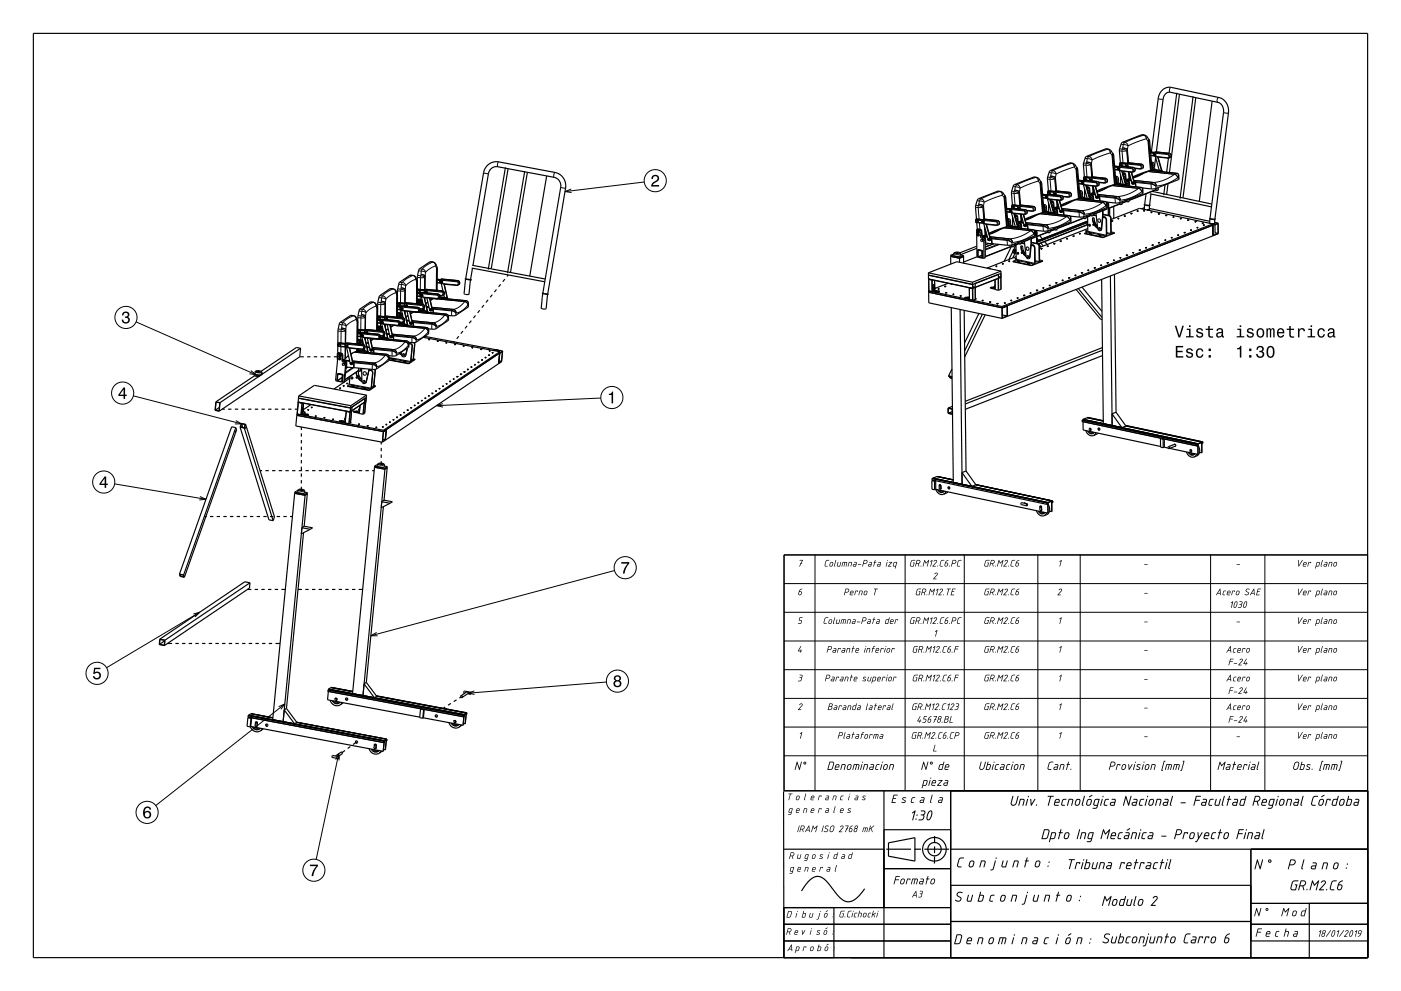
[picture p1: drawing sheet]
<svg xmlns="http://www.w3.org/2000/svg" width="420mm" height="297mm" viewBox="0 0 420 297" stroke-linecap="round" stroke-linejoin="round" font-family="sans-serif">
<g fill="none" stroke="#000" stroke-width=".35">
<path d="M10 10h400v277h-400zM352.8 27.8l-2.3 18.1M353.6 28.2l-3 23.5M357.7 28.9l-3.9 30.6M358.5 29.3l-3.9 30M363.4 30.3l-3.9 30.1M151.5 50.2l-5.1 30.6M152.3 50.6l-5 30M157.3 51.3l-5.2 30.6M158.1 51.6l-5.1 30.1M163.9 52.7l-5.1 30M312.6 58.2l1.1 .1"/>
<path d="M312.7 59.3l1.3 .2 1.2 4.2M313.6 58.4l.6-.2 4 .4 .5 .7-.2 .5-.6 .3-3.4-.4M313.6 58.4l-.2 .4 .3 .5M313.7 59.1h.1M313.7 59.1v.1M313.7 58.9l.4 .1-.2 .3M313.7 58.9l-.1 .2 .2 .3M313.7 59.2h.1M313.7 59v.1M313.7 59h.1M313.7 59h.2M313.7 59.2h.2"/>
<path d="M313.8 59h.1M313.8 59v.2M313.8 59l-.1 .1M313.8 59.3l.7 .4M313.8 58.8l-.1 .1M313.8 59.2h.1M313.8 59.2h-.1M313.9 59h.1M313.9 59v.1M313.9 59.2h.1M313.9 59.3l-.1 .1M313.9 59.1h.1"/>
<path d="M313.9 59.1v.1M314 59.3h.1M314.1 59.3h-.2M314.3 57.5l.3 .1M314.3 57.5l-.2 .3 .2 .4M314.3 57.5h.4M314.3 57.2l-.3-3.7 .7-2.2 6.1-2.5a1.73 1.73 0 0 1 1.8 1.1l.5 .9 .7 8.4M314.3 58.2l-.2-.4 .3-.2 .3 .3-.1 .3M314.3 57.2l-.3 .2 .1 .8M314.4 57.2h-.1M314.4 57.2l1.8 .2M314.4 59.6l.1 .1"/>
<path d="M314.5 59.7h.1M314.6 57.6l.1 .4M314.7 59.7l1.2 4.1M314.7 57.5l.2 .4M314.7 57.5l-.1 .1M314.7 58.2h.1M314.7 58l-.1 .2M314.8 59.8l1.2 4.3M314.9 57.9l-.2 .1M314.9 57.9l-.2 .3M316.2 57.8h.3M316.2 57.8l.1 .5 .2 .1"/>
<path d="M316.2 57.8h.1M316.4 58.4l-.4-.3-.1-.4 .7-.5 4 .4 .6 .6-.1 .6-.7 .3-1.8-.2M316.5 57.8l.1 .3M316.5 57.8h.1M316.5 58.4h.1M316.6 58.1h.1M316.6 58.1l-.1 .3M316.9 60l.9 3.1M323.3 54l1.2 .1M323.4 59.5l8 .9 .4 .4 .1 1.4-7.1 2.8-1.1 .1-2.9-.3M323.4 59.5l-5.4 2M323.4 55.1l1.4 .1 1.1 4.3"/>
<path d="M323.5 59.5h.1M323.6 57l.8 .4 .2 1.5 .5 .5M323.8 59.3l2.6 .3 .3 .3M323.8 59.1h.2l-.2-1.5-.2-.3 .5 .5 .2 1.4M323.8 59.2l.6 .1M323.8 59.2l-5.7 2.4M324.3 59.3h.1M324.3 59.3l2.2 .2 .3 .4M324.4 59.3h.1M324.4 59.3h-.1M324.5 54.8v.1M324.5 54.9v.1"/>
<path d="M324.5 54.6l-.1 .4 .3 .1M324.5 55.1l-.3-.7 .7-.4 4.1 .4 .5 .7-.2 .5-.6 .3-3.4-.4M324.5 54.7h.1M324.5 55h.1M324.5 54.7v.1M324.5 54.7l.1 .1M324.6 54.8h.1M324.6 54.8v.1M324.6 54.8h-.1M324.6 55.1l.7 .4M324.6 54.6l.2 .1 .1 .3M324.6 54.6h-.1"/>
<path d="M324.6 54.9v.1M324.6 55h-.1M324.6 55h.1M324.6 54.8l.1 .1M324.7 54.9h.1M324.7 54.9v.1M324.8 55.1h.1M324.8 55.1h-.1M324.9 55l-.2 .1M324.9 55l-.1 .1M325 53.3l.4 .1M325 53.3l-.1 .3 .1 .4"/>
<path d="M325 53.3h.5M325.1 53l-.3-3.7 .7-2.2 6.1-2.5a1.74 1.74 0 0 1 1.8 1.1l.5 .9 .7 8.5-5.7 2.3M325.1 54l-.2-.4 .2-.2 .3 .2-.1 .4M325.1 53l-.3 .2 .1 .8M325.1 56.6l.1 2.8M325.1 53h.1M325.1 53l1.9 .2M325.2 55.4l.1 .1M325.4 53.4l.1 .4M325.4 57.5l.1 .5zM325.5 55.5l1.1 4.1M325.5 53.3l-.1 .1"/>
<path d="M325.5 53.3l.2 .4M325.5 53.8l-.1 .2M325.6 55.5l1.2 4.4M325.7 53.7l-.2 .3M325.7 53.7l-.2 .1M325.8 56.2l.3 .1M325.9 56.5l.3 .5v.7M326.1 56.3h.1M326.1 56.3l.5 .5 .1 1.4 .9 .8 .1 1M326.2 59.8l.1 .1M326.3 59.9h.1M326.5 58.6l.7 .5 .1 .9"/>
<path d="M326.6 59.1l.3 .2-.1 .4M326.6 59.1l.4 .2-.1 .4M326.6 59.1h.1M326.7 58.2l1.7 .2M326.7 58.3h.2M326.8 59.7l.1 .2M326.8 59.9h.1M326.9 59.7h-.1M326.9 58.3l.6 .3 .2 .6M327 53.6l.1 .5h.2M327 53.6h.3M327 53.6h.1"/>
<path d="M327.1 54.2l-.4-.3v-.5l.7-.4 4.1 .4 .5 .5-.1 .7-.7 .3-1.8-.2M327.2 58.3h-.3M327.3 53.6l.1 .3M327.3 53.6h.1M327.3 54.1h.1M327.4 53.9l-.1 .2M327.6 55.8l.9 3.1M327.7 57.8l-1.1 .2M328.2 57.6l-.4 .2M328.2 57.7l-1.3 .5M328.2 57.8l-.6 .1M328.3 55.8l.9 3.2-.1 .4"/>
<path d="M328.4 55.8l.9 3.2-.2 .4M328.6 59.1v.1M328.6 59v.1M328.6 59.2h.1M328.6 59h.1M328.6 59h.2M328.6 59.2l.2 .1M328.7 59.1h.1M328.7 59.1v.1M328.7 59.1h-.1M328.7 59v.1M328.7 59.2h.1"/>
<path d="M328.7 59.2h-.1M328.8 59h.1M328.8 59v.1M328.8 59.3h.1M328.8 59.4h.3M328.8 59.1v.1M328.8 59.2v.1M332 56.2l-3.1 1.4M334.1 49.8l1.2 .1M334.2 55.3l8 .9 .4 .4 .1 1.3-7.1 2.9-1.1 .1-2.9-.4M334.2 55.2l-5.4 2M334.2 50.9l1.4 .1 1.1 4.3"/>
<path d="M334.2 55.2v.1M334.4 52.8l.8 .4 .2 1.5 .5 .5M334.6 55.1l2.7 .2 .3 .4M335 55l-.1-1.5-.5-.5 .2 .3 .1 1.5-.1 .1 .6 .1M335.2 55l.1 .1M335.3 50.6v.2M335.3 50.9l-.3-.7 .7-.5 4.1 .5 .5 .7-.2 .5-.6 .2-3.4-.3M335.3 50.5h.1M335.3 50.5v.1M335.3 50.8h.1M335.4 50.6h.1M335.4 50.6v.1"/>
<path d="M335.4 50.6h-.1M335.4 50.9l.6 .4M335.4 50.3l.3 .2-.1 .4M335.4 50.3l-.1 .1M335.4 50.5v.1M335.4 50.5h.1M335.4 50.7h.1M335.4 50.7l-.1 .1M335.4 50.3v.1M335.4 50.8h.1M335.4 50.5l.1 .2M335.5 50.3l-.3 .3 .2 .3"/>
<path d="M335.5 50.9h-.1M335.5 50.7h.1M335.5 50.7l-.1 .1M335.6 50.9h.1M335.6 50.9h-.1M335.7 50.8l-.2 .1M335.8 49.1l.4 .1M335.8 49.1l-.1 .3 .1 .4M335.8 49.1h.5M335.9 48.8l-.3-3.8 .7-2.1 6.1-2.5a1.74 1.74 0 0 1 1.8 1.1l.5 .9 .7 8.4M335.9 49.8l-.2-.4 .2-.3 .3 .3-.1 .4M335.9 48.7l-.3 .2 .1 .8"/>
<path d="M335.9 52.4l.1 2.8M335.9 48.7h.1M335.9 48.7l1.8 .2M336 51.1v.2M336 51.3h.1M336.2 49.2l.1 .3M336.2 53.3l.1 .5zM336.3 51.3l1.1 4.1M336.3 49.1l.2 .4M336.3 49.1l-.1 .1M336.3 49.8h.1M336.3 49.5l-.1 .3"/>
<path d="M336.4 51.3l1.2 4.4M336.5 49.5l-.2 .3M336.5 49.5h-.2M336.6 52h.3M336.7 52.3l.3 .5v.6M336.9 52h.1M336.9 52l.4 .5 .2 1.5 .9 .8 .1 1M337 55.6h.1M337.1 55.6h.1M337.1 55.3l.4 .4M337.2 54.3l.8 .5 .1 .9M337.4 54.9l.3 .2v.6"/>
<path d="M337.4 54.8l.4 .2-.1 .4M337.4 54.8h.1M337.5 53.9l1.7 .2M337.5 54l.2 .1M337.6 55.7h.1M337.7 55.4l-.1 .1M337.7 54.1l.5 .3 .3 .5M337.7 49l.5-.2 4.1 .4 .5 .5-.1 .6-.7 .3-1.8-.1M337.7 49l-.3 .5 .5 .5M337.7 54l1.5 .2M337.7 54v.1M337.7 59.9v.5l.4 .1"/>
<path d="M337.8 49.4v.5h.3M337.8 49.4h.3M337.8 49.4h.1M338 49.4l.2 .3M338.1 49.4l.1 .3M338.1 49.4h-.1M338.1 49.9h.1M338.1 59.8v.7M338.2 49.7l-.1 .2M338.2 49.7h.1M338.4 51.5l.9 3.2M338.5 54.9v.1"/>
<path d="M338.5 59.6v.8l-.4 .1M338.9 53.4l-1.5 .4M339 53.4l-1.4 .6M339 53.5l-.6 .2M339.1 51.6l.9 3.2-.2 .4M339.2 51.6l.9 3.2-.3 .4M339.4 54.9h.1M339.4 54.9v.1M339.4 54.8h.1M339.4 55h.1M339.4 54.8v.1M339.5 54.8h.1"/>
<path d="M339.5 54.8l-.1 .1M339.5 54.8v.1M339.5 55h.1M339.5 55h-.1M339.5 54.8l.1 .1M339.6 55h-.1M339.6 55.2h.2M339.6 54.9h.1M339.6 54.9v.1M340 54.2l.4 .4 .2 1.4M340 54.3l.3 .4 .2 1.3M342.8 52l-3.1 1.4"/>
<path d="M343.6 58.1l-.4 3.2M344.7 58.1l18.5 3.9M344.9 45.6l1.2 .1M344.9 51.1l8.1 .9 .3 .4 .2 1.3-7.1 2.8-1 .1-3-.3M345 46.6l1.4 .2 1.1 4.2M345 51v.1M345 46.6v.1M345 51.1l-5.3 2.1M345.1 58.1l-.5 3.4M345.2 48.6l.8 .4 .1 1.4 .5 .5M345.3 50.8l2.6 .3 .4 .4M345.4 50.7l.1-.1-.1-1.5-.2-.3 .4 .5 .2 1.5"/>
<path d="M345.4 50.8h.6M345.4 50.8l-5.8 2.2M345.4 57.4l17.9 3.8M345.9 50.8l2.2 .3 .3 .4M346 50.8v.1M346 50.8h-.1M346 46.4h.1M346 46.4l.1 .1M346.1 46.2l-.1 .3 .2 .2M346.1 46.6l-.3-.2v-.5l.7-.4 4.1 .5 .5 .6-.2 .5-.6 .3-3.4-.4M346.1 46.3h.1M346.1 46.3l-.1 .1"/>
<path d="M346.1 46.5h.1M346.1 46.5l.1 .1M346.1 46.4h.1M346.1 46.4l.1 .1M346.1 46.4h-.1M346.1 46.7l.7 .3M346.2 46.1l.3 .3-.2 .3M346.2 46.1l-.1 .1M346.2 46.3l-.1 .1M346.2 46.5h.1M346.2 46.5h-.1M346.2 46.1h.1"/>
<path d="M346.2 46.3h.1M346.2 46.3l.1 .2M346.2 46.6h.1M346.3 46.1l-.2 .1M346.3 46.7h-.1M346.3 46.5h.1M346.3 46.5l-.1 .1M346.4 46.6h.1M346.4 56.5v.5l.4 .1M346.4 57l-7.9 3.1M346.4 47.2l-.3 2.8M346.5 46.6l-.2 .1"/>
<path d="M346.7 45.5l2-16 .3-.8 .6-.8 1.3-.2 14.3 3 .9 .6 .6 1.1 .1 1.2-4.1 31.9 1.5 .2 4.1-32.1-.3-1.9-.9-1.5-1.5-.9-14.4-3.1h-1.2l-1.1 .4-1.1 1.1-.5 1.5-2.1 16.4M346.8 46.9v.1M346.8 56.4v.7M346.8 47h.1M347.1 47.1l1.1 4.1M347.2 47.1l1.2 4.4M347.2 56.2v.7l-.4 .2M347.8 51.4h.1M347.8 51.4h-.1M347.9 51.4h.1M348.3 51.2l.2 .3M348.4 51.5h.1"/>
<path d="M349.3 55.4l-.4 3.1M350.2 55.1l-.5 3.2M350.3 47.4l-.6 4.2M131 80l-.1-.2a1.47 1.47 0 0 0-1.1-1.3h-.9l-3.2 2.1-.6 2.2v1.5M131 80h.1M131 80v7M141.6 79.5l21.9 4.1M141.8 79.5l4.6-27.4 .7-1.4 .9-.6 1.1-.1 17.4 3.3 .7 .4 .6 .7 .3 1.6-5.4 31.9M285 76.5l2.6 .6M285 76.5v2.6M285 76.8l2.6 .6 1.3-.5M285.9 76.1l-.9 .4"/>
<path d="M286.4 75.6l-.5 .3M286.7 75.7l.5 .1zM287.4 75.6h-1M287.4 75.6l.1 .2-.5 .1h-.7l.1-.3M287.4 75.6l.5 .3M287.6 77.1l.1 1.5M287.9 75.9v.7l-.9 .2-1-.2-.1-.7M287.9 75.9l-1 .3-1-.3M288.9 76.6l-1.3 .5M288.9 76.6v2.3M292.6 66.5l.4 .2M292.7 66l.3 .1"/>
<path d="M292.7 66l-.1 .5M292.7 66h.5M292.7 65.6l-.3-3.7 .7-2.2 6.1-2.4a1.73 1.73 0 0 1 1.9 1.1l.4 .9 .7 8.4M292.8 65.6l-.3 .3 .1 .8 2.3 .2 1.3 4.7M292.8 65.6l1.8 .2M292.8 69l.9 .4 .2 1.6 1 1 .1 5.4M292.8 69l.1 8M292.8 68.7l.9 .2M292.8 68.7v.3M292.8 66.7l.2 1.9-.2 .1M292.8 73.8l-5 2M292.8 74.4l-4.9 1.9 1 .3"/>
<path d="M292.9 77h.3M292.9 77l-4 1.5M293 69.7l.3 .2M293 70.5l.3 .2M293 66.1l.2 .3M293.1 69.3l.2 .1M293.1 69.3l-.1 .4M293.1 69.3l.3 .1M293.1 70.1l.2 .1M293.1 70.1l-.1 .4M293.1 70.1l.3 .1M293.2 66l.1 .4"/>
<path d="M293.2 66l-.2 .1M293.2 66.4l-.2 .3M293.2 74.9v2.1l1.2 .3M293.2 68.8l-.4 .2M293.2 75v2l1.1 .2M293.2 75h.1M293.2 75l1.1 .2M293.2 74.9l1.2 .3v2.1M293.2 74.9h.1M293.2 74.9l1.4 .2v2.2l.4 .1M293.3 69.4l.1 .3M293.3 70.2l.2 .3"/>
<path d="M293.3 66.4l-.3 .3M293.3 66.4h-.1M293.3 74.8l-.1 .1M293.4 69.4l.1 .2M293.4 69.4h-.1M293.4 70.2l.2 .2M293.4 70.2h-.1M293.4 69.7l-.1 .2M293.5 70.5l-.2 .2M293.5 69.6l-.2 .3M293.5 69.6l-.1 .1M293.6 70.4l-.3 .3"/>
<path d="M293.6 70.4l-.1 .1M293.7 68.9h.1M293.7 68.9l.5 .5 .2 1.5 .7 .5 .2 .5 .1 5.4-.4 .1M294.2 71.8l.4 .2-.2 .4M294.2 71.8l.3 .2-.1 .4M294.2 71.8l-.1 .4 .3 .2M294.4 75.3h.1M294.3 70.7h.1M294.3 70.8l1.7 .3-1.4-.2M294.3 77.2h.1M294.4 75.3l-.1 1.9M294.4 66l.7-.3 4 .4 .4 .3 .1 .6-.2 .3-.6 .3-3.4-.4-1-.6z"/>
<path d="M294.4 70.9l.1 .1M294.5 71l.6 .3 .2 .6M294.6 70.9l-.1 .1M294.6 77.3h-.2M294.7 66.3h.2M294.7 66.3l-.1 .2 .4 .3M294.7 66.3h.1M294.8 66.4l.1 .3M294.8 66.4v.3M294.9 66.7h-.1M294.9 66.3l.2 .3M294.9 66.3h.1"/>
<path d="M295.1 66.6l-.1 .2M295.1 66.6h.1M295.3 70.5l-1 .2M295.3 72.9l2 .2M295.3 67.1l.1 .1M295.4 74.4h.1M295.6 67.2l1.3 4.5-.2 .4M295.7 67.2l1.3 4.5-.3 .4M295.8 70.2l-.3 .2M295.8 70.3l-1.3 .6M295.9 70.4l-.6 .2M296.2 71.8h.1"/>
<path d="M296.2 71.8l.1 .1M296.3 71.7h.1M296.3 71.7l-.1 .1M296.3 71.9h.1M296.3 71.7l.1 .2M296.4 71.7h-.1M296.4 71.9h.1M296.4 71.9h-.1M296.4 71.7h.1M296.4 71.7l.1 .1M296.4 72l.3 .1M296.5 71.8h.1"/>
<path d="M296.5 71.8l-.1 .1M296.5 73l-1.2 .4M296.8 71.1h.1M296.8 71.2l.4 .4 .1 1.5M296.9 71.1l.4 .4 .1 1.5M297.4 73l-.1 .1M297.8 73.1l-2.4 .9M298.6 79.8h.1M298.6 79.9h.1M298.6 79.8h.2M298.6 79.9h.2M298.6 79.8v.1"/>
<path d="M298.8 79.8v.1M298.8 79.9h-.2M298.8 79.8h-.2M298.8 79.8h.1M298.8 79.9h.1M299.6 68.9l-3 1.3M300.5 79v.1M300.5 79h.1M300.5 79.1h.2M300.5 79.1h.1M300.7 79.1h.1M300.7 79.1h-.1"/>
<path d="M300.7 79v.1M300.7 79h-.2M301.8 62.5l1.1 .1M301.8 68l8 .9 .4 .3 .1 1.4-7.3 2.9-5.6-.5M301.9 67.9l-5.4 2M301.9 63.5l1.3 .2M301.9 67.9l-5.4 2.2M302 65.5l.9 .4 .1 1.4 .5 .5M302.2 67.6l.2-.1-.1-1.5-.2-.3 .4 .5 .2 1.5M302.2 67.7l2.6 .3 .4 .4M302.2 67.6l.6 .1M302.2 67.7l-.3 .2"/>
<path d="M302.4 78.3h.1M302.4 78.3v.1M302.4 78.4h.1M302.5 78.3h-.1M302.5 78.3h.1M302.5 78.4h.1M302.5 78.3v.1M302.6 78.3v.1M302.6 78.4h-.1M302.6 78.3h-.1M302.6 78.3h.1M302.7 78.3h.1"/>
<path d="M302.7 78.3h-.1M302.7 78.3l-.1 .1M302.8 67.7l.1 .1M302.8 67.7h.1M302.9 63.3h.1M302.9 63.3l.1 .1M302.9 63.1l-.1 .3 .3 .2M302.9 67.8l2 .2 .4 .4M303 63.2h.1M303 63.2l-.1 .1M303 63.4h.1M303 63.4l.1 .1"/>
<path d="M303 63.3h.1M303 63.3l.1 .1M303 63.3h-.1M303 63l.3 .1v.3M303 63l-.1 .1M303 63.2v.1M303.1 63.4h.1M303.1 63.4h-.1M303.1 63h-.1M303.1 63.2h.1M303.1 63.5h.1M303.1 63.2v.1"/>
<path d="M303.1 63l-.2 .1M303.2 63.6h.1M303.1 63.3v.1M303.1 63.4v.1M303.2 73.9l-2.2 4.4M303.2 63.7l1.2 4.2M303.2 63.5h.1M303.3 73.4v.5l.4 .1M303.3 73.9l-7.9 3M303.3 63.5l-.2 .1M303.3 63.4l-.1 .2M303.4 62.4l4 .5 .6 .6-.2 .5-.7 .3-3.4-.4"/>
<path d="M303.4 62.4l-.7 .3-.1 .4 .2 .4 .9 .4M303.5 61.8h.3M303.5 61.8l-.2 .3 .2 .3M303.5 61.8h.4M303.5 61.4l-.3-3.7 .7-2.2 6.1-2.4a1.73 1.73 0 0 1 1.8 1l.5 .9 .7 8.5M303.5 62.4l-.2-.4 .3-.2 .3 .3-.1 .4M303.5 61.4l-.2 .2v.8M303.6 65v2.8M303.6 61.4h-.1M303.6 61.4l1.8 .2M303.7 63.8v.1M303.7 75.3l-1.2 2.5"/>
<path d="M303.7 75.6l.1 .2M303.7 73.3v.7M303.7 63.9h.1M303.7 75v.7l.6 .2M303.8 75h.1M303.8 75.1h.1M303.8 75.1h-.1M303.8 75l.5 .2M303.8 75.1l.5 .1v.7M303.8 78.3v.2M303.8 78.5h.1M303.8 61.8l.2 .4"/>
<path d="M303.8 66l.2 .5zM303.8 75l.8-1.7v4.5l-.8 .5M303.9 64l1.2 4.1M303.9 61.8l.2 .3M303.9 61.8h-.1M304 62.2l-.2 .3M304 64l1.3 4.4M304.1 73.1v.7l-.4 .2M304.1 62.1l-.2 .4M304.1 62.1l-.1 .1M304.2 64.7h.3M304.3 75.8h-.1"/>
<path d="M304.3 75.8h.1M304.3 75.9l-.7 1.4M304.3 65l.3 1.1M304.3 77.6h.2M304.4 77.6h.1M304.4 77.5h-.1M304.4 77.5h.1M304.4 75.1v.8M304.4 75.1h.2M304.4 75.9h.2M304.4 75.8l-.1 .1M304.5 64.7h.1"/>
<path d="M304.5 64.7l.5 .5 .2 1.5 .8 .7 .1 1.1M304.5 77.6h.1M304.6 75.1h.1M304.6 77.6h-.2M304.6 77.5l-.1 .1M304.6 77.5h-.2M304.6 77.5v.1M304.6 75.9h.1M304.6 74.7l-.9 .3M304.6 75l-.2 .1M304.6 77.6h-.1M304.6 68.3h.2"/>
<path d="M304.6 68.3h.1M304.6 76.9l-8.7 3.5M304.7 68.3h-.1M304.8 68.3h.1M304.9 67l.7 .5 .1 .9M305.1 67.5h-.1M305.1 67.5l.3 .2-.2 .4 .1-.3zM305.1 78.2l.1 .1M305.1 78.2l.1 .3M305.1 73.2h-.2M305.1 66.6l1.7 .2M305.1 78.4l.1 .1"/>
<path d="M305.1 78.2h.1M305.2 78.3h.3M305.2 78.3v.2M305.2 78.5h.3M305.2 66.7h.1M305.2 68.1l.2 .3M305.2 78.5h.1M305.3 68.4h.1M305.3 66.7l.6 .3 .2 .6M305.4 66.7h.2M305.4 66.7h-.1M305.4 72.6v.5"/>
<path d="M305.4 73l-1.3 .5M305.4 73.1l.4 .1M305.4 62l.3 .1M305.4 62l.1 .6h.2M305.5 78.3v.2M305.5 62.2l.1 .2M305.5 62.2l.1 .3M305.5 78.5h.1M305.6 62.6l-.4-.2-.1-.5 .7-.5 4.1 .5 .5 .5-.1 .6-.7 .3-1.8-.2M305.6 78.2h-.5M305.6 78.2h.1M305.6 62.4v.1"/>
<path d="M305.7 78.2l-.2 .1M305.7 78.2l-.2 .3M305.7 62.1l.1 .2M305.7 62.1h.1M305.7 62.6h.1M305.8 72.4v.8M305.8 62.3l-.1 .3M305.8 62.3h.1M306.1 64.2l.9 3.2M306.1 67.6h.1M306.1 66.3l-1 .2M306.2 72.3v.7l-.4 .2"/>
<path d="M306.2 72.9l1 .2M306.2 73.7v.6l.3 1 1.1 1.4M306.3 75.7l.1 .2M306.3 75l.5 .2M306.4 75.1l.5 .2M306.4 72.6l-.2 .2 1 .2M306.6 66l-.4 .2M306.6 66.1l-1.3 .5M306.6 66.2l-.6 .1M306.7 75.8l.8 .4M306.8 64.3l.9 3.2-.2 .4M306.9 64.3l.8 3.1-.2 .5"/>
<path d="M306.9 75.3l-.4 .2M306.9 75.4l-.3 .1M307 67.5h.1M307 67.5l.1 .2M307.1 67.4h.1M307.1 67.7h.1M307.1 67.4l-.1 .1M307.1 67.4l.1 .1M307.1 75.6l-.4 .2M307.1 72.4l.5 4.5M307.1 67.5h.1M307.1 67.5l.1 .1"/>
<path d="M307.1 67.5h-.1M307.1 67.4v.1M307.2 67.6h.1M307.2 67.6l-.1 .1M307.2 67.6v.1M307.2 67.5h.1M307.2 67.7h.1M307.2 67.5v.1M307.2 67.8l.3 .1M307.5 76.1l-.7-.9-.3-1.4-.3-.1-.1 .7 .3 1 1.2 1.5M307.6 66.9l.4 .3 .2 1.5M307.6 66.9l.4 .4 .1 1.4"/>
<path d="M307.6 76.9l.3 .5 .5 .1M307.8 74.1l.3-.1 .3 .3-.1 .7-.6-.2zM308 76.7l.4 .1-.2 .4M308 76.7l-.1 .3 .3 .2M308 76.7l.3 .2-.1 .3M308 78.8l.1 .1M308 78.8l.1 .3M308 79.1h.1M308.1 78.8h-.1M308.1 78.8h.1M308.1 78.9h.3M308.1 79.1h.3"/>
<path d="M308.1 78.9v.2M308.4 78.9v.2M308.5 79.1h.1M308.5 78.8h-.4M308.5 78.8h.1M308.5 79.1h-.1M308.5 79.1h-.4M308.6 78.8l-.2 .1M308.6 79l-.2 .1M308.6 78.8v.2M308.7 71.3v.4l-2.5 1M309.1 71.2v1.7"/>
<path d="M309.1 72.9l-.4 4.2-.3 .4M309.1 73.5l.7 .2 .3 .5v4.9l-1.1 .3-5.2-1.1M309.1 73.4l.8 .2 .4 .6-.1 5M309.2 71.1v1.8M309.2 72.9l-.4 4.2-.4 .4M309.2 72.6l1.9 .4 .4 .4 .2 5 .8-.2M309.2 72.7l1.9 .4 .4 .6 .1 5-1.3-.3M309.2 72.9h-.1M309.2 73.4h.5l.3 .3M310.4 64.6l-3 1.4M310.4 69.2v1.8l-1.2 .5M310.4 69.2h.2"/>
<path d="M310.6 69.2l.2 .2M310.7 69.2h-.1M310.7 69.2l.2 .2M310.7 69.2h-.3M310.8 69.4v2.8M310.8 72.2l-.1 .8M310.9 69.4h-.1M310.9 69.4v2.8M310.9 71.5l.5 .5M310.9 72.2h-.1M310.9 72.2l-.1 .8M311.4 73.1l.7 .9"/>
<path d="M311.7 77.9l.8 .3M311.7 70.6l.8 1M312 74.5l.1 .1M312 72.8l.8 .9M312.1 74.5h-.1M312.1 74.6h.1M312.2 74.6h.1M312.3 74.6h-.2M312.3 74.5h.1M312.3 74.5h-.2M312.3 74.5l-.1 .1M312.3 74.6h-.1"/>
<path d="M312.3 74.5v.1M312.5 78.2v.1M312.5 78.2l.2 .1-3.5 1.3-5.6-1.2h.2M312.5 78.3h.1M312.6 63.8l8 .8 .4 .5 .1 1.3-7.1 2.8-4-.2M312.6 63.7l-5.3 2M312.7 63.7h.1M312.7 63.7l-5.4 2.1M312.8 61.2l.8 .4 .2 1.5 .5 .5M313 63.5l2.7 .3 .3 .3M313 63.4l.2-.1-.1-1.5-.3-.3 .5 .5 .2 1.5M313 63.4l.6 .1"/>
<path d="M313 63.5l-.4 .2M313.2 72.4l.7 .9M313.6 63.5h.1M314 73.8h.1M314 73.8v.1M314 73.7v.1M314 73.9h.1M314.1 69.2v.5l.4 .1M314.1 69.6l-3.2 1.3M314.1 73.8v.1M314.2 73.9h-.2M314.2 73.7h-.2"/>
<path d="M314.2 73.7h.1M314.2 73.7v.1M314.2 73.8h-.1M314.2 73.8l-.1 .1M314.3 60.8l.1 2.8M314.5 69v.8M314.6 61.8l.1 .4zM314.9 68.9v.7l-.4 .2M315 60.4l.3 .1M315.1 60.8l.3 .3v.8M315.3 60.5h.1M315.3 60.5l.5 .5 .1 1.4 .9 .8 .1 1"/>
<path d="M315.4 64.1h.2M315.4 64.1h.1M315.5 64.1h.1M315.5 63.8l.4 .3M315.7 62.8l.7 .5 .1 .9M315.8 63.3l.3 .2-.1 .4M315.8 63.3l.4 .2-.1 .4M315.8 63.3h.1M315.9 73h.1M315.9 62.4l1.7 .2-1.5-.1M315.9 73h.2M315.9 73v.1"/>
<path d="M315.9 73.1h.2M316 62.5h.1M316 63.9l.1 .3M316 73h-.1M316 73h.1M316 64.1h.1M316.1 73v.1M316.1 63.9h-.1M316.1 62.5l.6 .3 .2 .6M316.1 73.1h-.2M316.1 73h.1M316.1 62.5h.1"/>
<path d="M316.2 68.4v.5l.4 .1M316.2 73h-.1M316.2 68.8l-1.3 .5M316.2 73.1h-.1M316.2 73v.1M316.5 68.2l.1 .8M316.9 63.4h.1M316.9 62l-1.1 .2M316.9 68.1l.1 .7-.4 .2M317.4 61.8l-.4 .2M317.4 61.9l-1.3 .5M317.4 62l-.6 .1"/>
<path d="M317.5 60l.9 3.3-.1 .4M317.7 60.1l.8 3.1-.2 .5M317.8 63.3h.1M317.8 63.3v.2M317.8 72.3h.1M317.8 72.3l.1 .1M317.8 72.2h.1M317.8 63.2h.1M317.8 63.5h.1M317.8 63.2v.1M317.9 63.2h.1M317.9 63.5h.1"/>
<path d="M317.9 72.3h.1M317.9 72.4h.1M317.9 63.3h.1M317.9 63.3l.1 .1M317.9 63.3h-.1M318 63.4h.1M318 63.4l-.2 .1M318 63.2h.1M318 63.2v.2M318 63.5h.1M318 63.6l.3 .1M318 72.3v.1"/>
<path d="M318 63.4v.1M318 72.4h-.1M318 72.2h.1M318 72.2h-.2M318.1 72.3h-.1M318.1 72.3l-.1 .1M318.1 72.3h.1M318.4 62.7l.4 .3 .2 1.5M318.4 62.7l.4 .4 .1 1.3M319.7 71.5h.1M319.7 71.5l.1 .1M319.8 71.5h-.1"/>
<path d="M319.8 71.5h.2M319.8 71.6h.1M319.8 71.5v.1M319.9 71.5h-.1M319.9 71.5h.1M319.9 71.5v.1M320 71.6h-.2M320 71.5h.1M320 71.5h-.1M320 71.5l-.1 .1M321.2 60.4l-3.1 1.4M321.7 70.7v.1"/>
<path d="M321.7 70.7v.2M321.7 70.7h.1M321.7 70.9h.1M321.7 70.8v.1M321.8 70.8h-.1M321.8 70.8h.1M321.8 70.8v.1M321.9 70.8l-.2 .1M321.9 70.7h.1M321.9 70.7h-.2M321.9 70.8h-.1M321.9 70.8l-.1 .1"/>
<path d="M321.9 70.8h.1M323.6 70.1h.1M323.6 70h.1M323.6 70h.2M323.6 70.1h.2M323.6 70v.1M323.8 70v.1M323.8 70.1h-.2M323.8 70h-.2M323.8 70h.1M323.9 70h-.1M323.9 70.1h-.1"/>
<path d="M323.9 70v.1M324.9 65v.5l.4 .1M324.9 65.4l-7.9 3.1M325.2 64.8l.1 .8M325.3 70h-.1M325.3 69.9v.2M325.5 69.2l.1 .1M325.5 69.2h.1M325.6 69.3h.1M325.6 69.3l.1 .1M325.7 64.7v.7l-.4 .2M325.7 69.3v.1"/>
<path d="M325.7 69.3h-.1M325.7 69.2l.1 .1M325.7 69.2h-.2M325.8 69.3h-.1M325.8 69.3l-.1 .1M325.9 66.7v.8h.2M325.9 66.7h.2M325.9 67.4l-14.6 5.7M326.1 64.9v4.5l-.8 .5M326.1 66.2l-15.2 6M326.1 66.6l-.2 .1M326.1 68.5l-14.5 5.7"/>
<path d="M326.5 69.8l.2 .1M326.5 69.8l.2 .3M326.6 64.7l-.2 .1M326.6 70l.1 .1M326.6 69.8h-.1M326.6 69.8h.5M326.7 69.9h.3M326.7 69.9v.2M326.7 70.1h.3M326.9 64.1v.6h.4M326.9 64.6l-1.2 .5M327 69.9v.2"/>
<path d="M327 70.1h.1M327.1 69.8l-.1 .1M327.1 69.7l.1 .1M327.1 69.7l-.5 .1M327.1 69.7v.1M327.1 70l-.1 .1M327.2 69.8h-.1M327.2 69.8l-.2 .3M327.3 64v.7M327.7 65.3v.6l.2 1 1.2 1.4M327.7 67.2l.1 .3M327.7 63.8v.8l-.4 .1"/>
<path d="M327.7 64.5l.9 .2M327.7 64.4l.9 .2M327.8 66.6l.5 .2M327.8 66.7l.6 .1M328.3 67.5l.7 .3M328.4 66.9l-.4 .2M328.4 67l-.4 .1M328.6 67.2l-.4 .2 .8 .3-.7-1-.3-1.2-.3-.2-.2 .5 .3 1.2 .5 .8 .8 .7M328.6 64l.5 4.6 .3 .4 .5 .1M329.2 65.7l.4-.1 .2 .2v.8l-.6-.2zM329.5 68.3l.3 .1-.1 .4M329.5 68.3l-.1 .3 .3 .2"/>
<path d="M329.5 68.3l.3 .2-.1 .3M329.5 70.4l.1 .1M329.5 70.4l.1 .3M329.5 70.7h.1M329.5 70.4h.1M329.5 70.4h.5M329.6 70.5h.3M329.6 70.5v.2M329.6 70.7h.3M329.7 60.2l-.1-1.3-.4-.5 .4 .4 .2 1.4M329.9 70.7h.1M329.9 70.5v.2"/>
<path d="M330 79.6h.1M330 70.4l-.1 .1M330 79.5h.1M330 70.4h-.5M330 70.4h.1M330 79.5h.2M330 79.5v.1M330 79.6h.2M330.1 70.4h-.1M330.1 70.4l-.2 .3M330.2 79.5v.1M330.2 79.6h-.2"/>
<path d="M330.2 79.5h-.2M330.2 79.5h.1M330.2 62.9v.4l-2.5 1 .2-.1M330.2 79.6h.1M330.5 62.7l.1 1.8M330.6 64.5l-.5 4.2-.2 .4M330.6 65.1l.7 .2 .3 .5v4.9l-1.1 .3-5.2-1.1M330.6 65l.8 .2 .3 .6v5M330.7 62.7v1.8M330.7 64.5l-.4 4.2-.4 .4M330.7 64.2l1.9 .4 .4 .4 .2 5.1M330.7 64.3l1.8 .4 .4 .4 .2 5.2"/>
<path d="M330.7 64.5h-.1M330.7 65h.5l.3 .3M331.8 70l1.3 .3M331.9 78.7v.1M331.9 60.8v1.8l-1.2 .5M331.9 60.8h.2M331.9 78.7h.1M331.9 78.7h.2M331.9 78.8h.2M331.9 78.8h.1M332.1 78.8h.1M332.1 60.8l.1 .2"/>
<path d="M332.1 78.8h-.2M332.1 78.7h.1M332.2 78.7l-.1 .1M332.2 60.8h-.1M332.2 60.8l.2 .2M332.2 60.8h-.3M332.2 61l.1 2.8M332.3 63.8l-.1 .7M332.4 61h-.2M332.4 61v2.8M332.4 63.8h-.1M332.4 63.8l-.1 .8"/>
<path d="M332.6 62.4l.1 2.3M333.1 65.8l8.5-3.4 22 4.7M333.1 69.5l.9 .3M333.2 70.1h.1M333.2 66.2l.1 .1M333.2 66.2h.1M333.2 66.2h.2M333.3 66.3h.1M333.4 66.3h.1M333.4 66.3h-.1M333.4 66.2h.1M333.5 66.2l-.1 .1"/>
<path d="M333.8 78h.1M333.8 78l.1 .1M333.9 61.9v3.6M333.9 78v.1M333.9 78.1h.1M333.9 78h.1M334 69.8l-.7 .3M334 69.8v.1M334 69.8h.1l-3.4 1.4-5.6-1.2h.2M334 78v.1M334 78.1h-.1M334 78h-.1"/>
<path d="M334 78h.1M334.1 78h-.1M334.1 78l-.1 .1M335.1 65.5l.1 .1M335.2 65.5h.1M335.2 65.5h-.1M335.2 65.5v.1M335.2 65.6h.1M335.3 65.5v.1M335.4 65.6h-.2M335.4 65.5h-.2M335.4 65.5h.1"/>
<path d="M335.4 65.5h-.1M335.4 65.5v.1M335.4 65.6h-.1M335.6 60.7v.5l.4 .1M335.6 61.2l-3.2 1.3M335.7 77.2l.1 .1M335.7 77.2v.1M335.7 77.3h.1M335.8 77.2h-.1M335.8 77.3h.1M335.9 77.3h.1M336 77.3h-.2"/>
<path d="M336 77.2h-.2M336 77.2h.1M336 77.2l-.1 .1M336 77.3h-.1M336 77.2v.1M336 60.6v.7M336.4 60.4v.8l-.4 .1M337.1 64.7v.1M337.1 64.7h.1M337.1 64.8h.1M337.2 64.8h.1M337.3 64.8h-.2"/>
<path d="M337.3 64.7h-.2M337.3 64.7h.1M337.3 64.7l-.1 .1M337.7 76.5h.1M337.7 76.5v.1M337.7 76.6h.2M337.7 60.4l-1.3 .5M337.8 76.5l.1 .1M337.9 76.6h-.2M337.9 76.5h.1M337.9 76.5h-.2M337.9 76.5h-.1"/>
<path d="M337.9 76.5v.1M339 64h.1M339 64v.1M339 63.9v.1M339 63.9h.2M339 63.9h.1M339 64.1h.2M339.1 64h-.1M339.1 64h.1M339.2 64v.1M339.2 64.1h-.2M339.2 63.9l.1 .1"/>
<path d="M339.3 64h-.1M339.3 64l-.1 .1M339.6 75.7v.1M339.6 75.7h.1M339.6 75.8h.2M339.6 75.8h.1M339.8 75.8h.1M339.8 75.8h-.1M339.8 75.7h-.2M339.8 75.7h.1M339.9 75.7l-.1 .1M340.9 63.2l.1 .1"/>
<path d="M340.9 63.2v.1M340.9 63.3h.1M340.9 63.2h.1M341 63.3h.1M341.1 63.3h.1M341.1 63.3h-.1M341.1 63.2h-.2M341.1 63.2h.1M341.2 63.2l-.1 .1M341.2 63.3h-.1M341.2 63.2v.1M341.5 75h.1"/>
<path d="M341.5 75l.1 .1M341.5 74.9v.1M341.5 74.9h.2M341.6 75h.1M341.6 75.1h.1M341.7 75v.1M341.7 75.1h-.1M341.7 74.9h.1M341.8 75h-.1M341.8 75l-.1 .1M342.9 63.1v.1M342.9 63.2h.1"/>
<path d="M342.9 63.1h.1M343 63.2h.1M343.1 62.6l-.1 .1M343.1 62.6h.1M343.1 62.3l-.9 .3M343.1 63.2h-.2M343.1 63.1h-.2M343.1 63.1h.1M343.1 63.1l-.1 .1M343.1 63.1v.1M343.1 63.2h-.1M343.1 61.3l1.4 .3"/>
<path d="M343.1 61.5v1.1M343.2 61.2l-.2 .2 .3 .1 1.2 .1M343.4 74.2h.1M343.4 74.2l.1 .1M343.5 74.2h-.1M343.5 74.2l.1 .1M343.5 74.3h.1M343.5 74.2v.1M343.6 74.3h.1M343.7 74.3h-.2M343.7 74.2h-.2M343.7 74.2h.1"/>
<path d="M343.7 74.2l-.1 .1M344.5 61.6l.1 .1M344.6 61.5h.1M344.6 62.6l-.1 .2-.6 .1M344.6 62.6l-.8 .3M344.6 62.5l18.1 3.8M344.6 62.6v.1M344.6 61.5v.2M344.6 61.6v1M344.6 61.4l.2 .2-.2 .1M344.7 61.5h-.1M345.1 63.6h.1"/>
<path d="M345.1 63.6v.1M345.1 63.7h.1M345.2 63.6h.1M345.2 63.6v.1M345.3 63.7h-.2M345.3 63.6h-.2M345.3 63.6h.1M345.3 63.6h-.1M345.3 63.6l-.1 .1M345.4 73.5h.1M345.4 73.5v.1M345.4 73.4v.1"/>
<path d="M345.4 73.4h.2M345.4 73.6h.1M345.5 73.5v.1M345.6 73.6h-.2M345.6 73.4v.1M345.6 73.5h-.1M345.6 73.5l-.1 .1M347.2 64.1h.1M347.2 64.1l.1 .1M347.3 64.1h-.1M347.3 64.1h.2M347.3 72.7h.1"/>
<path d="M347.3 72.8h.2M347.3 72.7v.1M347.3 64.1h.1M347.3 64.1v.1M347.3 64.2h.1M347.3 72.7h.2M347.4 64.1v.1M347.5 72.7v.1M347.5 64.2h-.2M347.5 64.1h.1M347.5 72.8h-.2M347.5 72.7h-.2"/>
<path d="M347.5 64.1h-.1M347.5 72.7h.1M347.5 64.1l-.1 .1M347.6 72.7h-.1M347.6 72.7v.1M347.6 72.8h-.1M349.2 72h.1M349.2 72l.1 .1M349.2 71.9v.1M349.3 72.1h.1M349.3 72v.1M349.3 72h.1"/>
<path d="M349.4 71.9h.1M349.4 71.9h-.2M349.4 72v.1M349.4 72l-.1 .1M349.4 71.9v.2M349.4 64.5l.1 .1M349.4 64.5h.1M349.4 64.6h.1M349.5 72h-.1M349.5 64.5h.2M349.5 64.5h.1M349.5 64.6h.1"/>
<path d="M349.5 64.6l.1 .1M349.6 64.6v.1M349.7 64.6h-.2M349.7 64.5h.1M349.7 64.5l-.1 .1M349.7 64.6l-.1 .1M349.7 64.5v.1M351.1 71.2h.1M351.1 71.2l.1 .1M351.2 71.2h-.1M351.2 71.2h.2M351.2 71.2h.1"/>
<path d="M351.2 71.2v.1M351.2 71.3h.1M351.3 71.2h-.1M351.3 71.2h.1M351.3 71.2v.1M351.4 71.3h-.2M351.4 71.2h.1M351.4 71.2h-.1M351.4 71.2l-.1 .1M351.6 65h.1M351.6 65l.1 .1M351.7 65h-.1"/>
<path d="M351.7 65v.1M351.7 65.1h.1M351.8 65h-.1M351.8 65h.1M351.8 65v.1M351.9 65.1h-.2M351.9 65h-.2M351.9 65h.1M351.9 65h-.1M351.9 65l-.1 .1M353.1 70.4v.1M353.1 70.4h.1"/>
<path d="M353.1 70.4v.2M353.1 70.6h.1M353.1 70.5v.1M353.2 70.5h.1M353.2 70.5v.1M353.3 70.5l-.2 .1M353.3 70.4h-.2M353.3 70.4h.1M353.3 70.5h-.1M353.3 70.5l-.1 .1M353.3 70.5h.1M353.8 65.5h.1"/>
<path d="M353.8 65.5l.1 .1M353.9 65.5h-.1M353.9 65.5h.1M353.9 65.6h.1M353.9 65.5v.1M354 65.5v.1M354.1 65.6h-.2M354.1 65.4l-.2 .1M354.1 65.4v.1M354.1 65.5h.1M354.1 65.5h-.1M354.1 65.5l-.1 .1"/>
<path d="M355 69.7h.1M355 69.7v.1M355 69.7h.2M355 69.8h.2M355.2 69.7v.1M355.2 69.8h-.2M355.2 69.7h.1M355.3 69.7h-.1M355.3 69.8h-.1M355.3 69.7v.1M356 65.9h.1M356 66h.1"/>
<path d="M356.1 66h.1M356.1 65.9h.2M356.1 65.9v.1M356.1 66l.1 .1M356.2 66v.1M356.3 66h-.2M356.3 65.9h.1M356.3 65.9l-.1 .1M356.3 66l-.1 .1M356.3 65.9v.1M356.9 68.9l.1 .1M356.9 68.9h.1"/>
<path d="M357 69h.1M357.1 69h.1M357.1 69h-.1M357.1 68.9h-.2M357.1 68.9h.1M357.2 68.9l-.1 .1M358.2 66.4h.1M358.2 66.4l.1 .1M358.3 66.4h.1M358.3 66.4v.1M358.3 66.5h.1M358.4 66.4v.1"/>
<path d="M358.5 66.5h-.2M358.5 66.4h.1M358.5 66.4h-.2M358.5 66.4h-.1M358.5 66.5h-.1M358.5 66.4v.1M358.8 68.2h.1M358.8 68.2l.1 .1M358.9 68.2h-.1M358.9 68.2h.1M358.9 68.3h.1M358.9 68.2v.1"/>
<path d="M359 68.2h.1M359 68.2v.1M359.1 68.3h-.2M359.1 68.2h-.1M359.1 68.2h-.2M359.1 68.2v.1M359.1 68.3h-.1M360.4 66.9h.1M360.4 66.9l.1 .1M360.5 66.9h-.1M360.5 66.9h.1M360.5 67h.1"/>
<path d="M360.5 66.9v.1M360.6 66.9v.1M360.7 67h-.2M360.7 66.8l-.2 .1M360.7 66.8v.1M360.7 66.9h.1M360.7 66.9h-.1M360.7 66.9l-.1 .1M360.8 67.5h.1M360.8 67.4h.1M360.9 67.5h.1M361 67.5h-.2"/>
<path d="M361 67.4h-.2M361 67.4h.1M361 67.4l-.1 .1M361 67.5h-.1M361 67.4v.1M362.7 66.8h.1M362.7 66.7l-.1 .2M362.7 65.6v1.2M362.8 65.4l-.2 .2 .9 .2h.8l-.1-.2M363.6 67.1v3.6M363.6 67.1l-63.2 24.8M363.7 67.6l1.4-.6 .1 3-1.5 .5z"/>
<path d="M364.1 66.7v.3l-.6 .1M364.1 66.8l-.7 .3M364.1 66.6l1.1 .3M364.1 66.8v.1M364.2 65.8l-.1 1M364.2 67.4l.1 2.6M364.3 69.8l.9 .2M365.2 66.9v3.1l-63.2 24.8M365.2 66.9l-64.8 25.3-22-4.6M107.2 96.1l-.1-.2a1.47 1.47 0 0 0-1.1-1.3l-.9-.1-3.3 2.3-.5 2.3v3.7M107.2 96v.1M107.2 96.1v.2"/>
<path d="M107.2 96.3v6.8M107.2 99.8l1.1 .1M107.3 98.7v.1M107.3 98.7h.1M107.3 98.7l2.3 .2M107.4 99.6l.4 .2M107.5 99.1h.4M107.5 99.1l-.1 .5M107.5 99.1h.5M107.9 99.1l.2 .4M108 99.1l.1 .4M108 99.1h-.1"/>
<path d="M108.1 99.5l-.3 .3M108.1 99.5h.1M109.5 99.8l-.1-.6 .6-.4 5.1 .6 .3 .5-.2 .4-.5 .4-.7-.1M109.8 99.4h.3M109.8 99.4v.4M109.8 99.4h.1M110.1 99.4l.2 .3M110.1 99.4h.1M110.3 99.7h.1M110.3 99.7l-.1 .1M113.1 92v-.1a1.46 1.46 0 0 0-1.2-1.3l-.9-.1-3.2 2.2-.5 2-.1 1.6M113.1 92h.1"/>
<path d="M113.1 92l.1 .3M113.2 97.8l.9 .2M113.2 96.8l1.4 .2M113.2 92.3l-.1 6.8M113.2 95.7l1 .1M113.3 98.1l-.2 .8 .3 .2M113.3 98.1l1 .3 .1 .8M113.3 94.7h-.1M113.3 94.7h.1M113.3 94.7l2.3 .2M113.3 95.5l.5 .3M113.5 95l.4 .1"/>
<path d="M113.5 95l-.2 .5M113.5 97.9l-.2 .2M113.5 98.8l.4 .2M113.7 98.4l.2 .1M113.7 98.4l-.2 .4M113.7 98.4h.3M113.7 98.4h.1M113.9 95.1l.1 .4M113.9 95.1h.1M113.9 95.1l.2 .3M113.9 98.5l.2 .2M114 98.4l.1 .3"/>
<path d="M114 98.4l-.1 .1M114 95.5l-.2 .3M114.1 98.7l-.2 .3M114.1 95.4l-.3 .4M114.1 95.4l-.1 .1M114.1 98h.1M114.1 98l.5 .4v.8M114.1 98.7h.1M114.3 96.4l.4-.1 .1 .4M114.4 96.4l-.1 .3 .4 .1M114.4 96.6v.1M114.4 96.6h.1"/>
<path d="M114.4 96.9l.5 2.4M114.4 96.5h.1M114.4 96.5l.1 .2M114.4 96.5v.1M114.4 96.7h.1M114.4 96.3v.1M114.4 96.7h.2M114.4 96.4v.2M114.4 96.4h.1M114.4 96.4l.2 .1M114.5 96.5h-.1M114.5 96.3l-.1 .1"/>
<path d="M114.5 96.4v.1M114.5 96.7h.1M114.5 96.7h-.1M114.5 96.3h.1M114.6 96.7h.1M114.6 96.8h.1M114.6 96.5h.1M114.6 96.5v.1M114.6 96.6v.1M114.6 96.6h.1M114.7 96.8h-.1M114.8 96.8h-.1"/>
<path d="M114.8 96.7l-.1 .1M114.8 96.7h.1M115.1 97.1v.1M115.1 97.2l-1.1-.7v-.4l.4-.4 5.1 .5 .5 .5-.3 .6M115.1 97.2h.1M115.2 97.2l3.9 .4 .6-.3M115.3 97.2l.9 4.1M115.3 97.2l1 4.2M115.5 95.8l-.2-.7 .6-.3 5.2 .6 .2 .5-.1 .5-.6 .3-.7-.1M115.8 95.3l.3 .1M115.8 95.3l-.1 .5M115.8 95.3h.1"/>
<path d="M116.1 97.3l.8 3.6 .2 .3h.4M116.1 95.4l.1 .2M116.1 95.4h.1M116.2 95.6h.1M116.2 95.6l-.1 .2M116.3 98.5l-.5 .6M116.4 98.6l-.4 .3M116.9 97.4l.7 3.4M116.9 97.4l.8 3.3M117.6 97.8l-.5 .3M118.1 97.5l-1 .5M119.1 88l-.1-.1a1.47 1.47 0 0 0-1.1-1.3l-.9-.1-3.2 2.2-.6 2v1.6"/>
<path d="M119.1 88h.1M119.1 88v.3M119.1 94.8l.3 .3M119.1 93.8l1 .2M119.1 92.8l1.5 .1M119.1 88.3v6.8M119.1 91.7l1.1 .1M119.2 94l1 .4 .2 .8M119.2 94l-.1 .9M119.2 90.7h-.1M119.2 90.7h.1M119.2 90.7l2.3 .2"/>
<path d="M119.3 91.5l.4 .3M119.4 91l.4 .1M119.4 91l-.1 .5M119.4 91h.5M119.4 93.9l-.2 .1M119.5 94.8l.3 .2M119.6 94.4h.3M119.6 94.4l-.1 .4M119.6 94.4h.4M119.7 97.4l8.2 .8 .5 .4 .1 1.4-3.7 2.5-2.3 .1M119.8 91.1l.2 .4M119.9 91l-.1 .1"/>
<path d="M119.9 91l.1 .4M119.9 94.4l.1 .3M119.9 97.1l2.1 .1 .4 .4M120 94.4l.1 .3M120 94.4h-.1M120 91.5l-.3 .3M120 92l.6-.3 4.8 .4 .4 .3 .1 .5-.8 .7-4-.4-1.1-.6zM120 94.7l-.2 .3M120 91.4l-.3 .4M120 91.4v.1M120.1 94h.1M120.1 94l.5 .4v.8"/>
<path d="M120.1 94.7l-.3 .3M120.1 94.7h-.1M120.3 92.5h.1M120.3 92.3v.4l.3 .1M120.3 92.5l.1 .2M120.3 92.3l-.1 .1M120.3 92.3h.4l.1 .4M120.4 92.9l.5 2.4M120.4 92.5h.1M120.4 92.5v.1M120.4 92.5h-.1M120.4 92.3h-.1"/>
<path d="M120.4 92.7h.1M120.4 92.4l-.1 .1M120.4 92.4h.1M120.4 92.4v.1M120.4 92.6h.1M120.4 92.6l.1 .1M120.4 92.6v.1M120.5 92.2l-.2 .1M120.5 92.7h.1M120.5 92.8h.1M120.5 92.4v.1M120.5 92.5l.1 .1"/>
<path d="M120.6 96.9l.4-.1 .1 .4M120.6 96.9l.3-.1 .2 .4M120.6 96.9l-.2 .2M120.6 92.6h.1M120.6 92.6l-.1 .1M120.7 92.8h-.1M120.7 92.7l-.1 .1M120.8 92.7l-.2 .1M120.8 92.7h-.1M121 96.5l.2 .1M121.1 93.1v.1M121.1 93.2h.1"/>
<path d="M121.1 96.4l.2 .8M121.2 93.2l1 4.2M121.4 91.7l-.1-.6 .6-.4 5.2 .7 .2 .5-.2 .4-.5 .3h-.7M121.7 97.6h.1M121.7 91.3l.3 .1M121.7 91.3v.5M121.7 91.3h.1M121.8 97.6h.1M121.9 97.3l.4 .3M121.9 96.1l.8 .1M122 93.3l.8 3.6 .3 .3 .3-.1M122 91.4l.2 .2"/>
<path d="M122 91.4h.1M122.2 91.6h.1M122.2 91.6l-.1 .2M122.3 94.5l-.6 .6M122.3 94.6l-.4 .2M122.8 93.4l.8 3.3-.2 .4M122.9 93.4l.8 3.4-.3 .3M123 96.8v.1M123 96.9v.1M123 97h.1M123 96.8l.1 .2M123 97h.2"/>
<path d="M123 96.7h.1M123 96.7l.2 .1M123.1 96.7l-.1 .1M123.1 97h.1M123.1 97h-.1M123.2 97h.1M123.2 96.8h.1M123.2 96.8v.1M123.2 96.9h.1M123.2 96.9v.1M123.9 97.8v-1.1l-.3-.5 .3 .4v1.2M124.1 93.5l-1.1 .5 .6-.3"/>
<path d="M125 84v-.2a1.47 1.47 0 0 0-1.2-1.3h-.9l-3.2 2.1-.5 2.2-.1 1.5M125 84h.1M125 84v7M125.1 89.8l.9 .2M125.1 88.8l1.4 .1M125.1 87.7l1 .1M125.2 90l.9 .3 .2 .9M125.2 90l-.2 .8 .3 .3M125.2 86.7h-.1M125.2 86.7h.1M125.2 86.7l2.3 .2M125.2 87.5l.5 .3"/>
<path d="M125.4 87l.4 .1M125.4 87l-.2 .5M125.4 87h.4M125.4 89.9l-.2 .1M125.4 90.7l.4 .2M125.6 90.4h.2M125.6 90.4l-.2 .3M125.6 90.4h.3M125.6 93.3l8.2 .8 .6 .5v1.4l-3.7 2.5-2.3 .1M125.8 87.1l.1 .4M125.8 87l.2 .4M125.8 87v.1"/>
<path d="M125.8 90.4l.2 .3M125.9 93.1l2 .1M125.9 90.4l.1 .3M125.9 90.4h-.1M125.9 87.5l-.2 .3M126 90.7l-.2 .2M126 87.4l-.3 .4M126 87.4l-.1 .1M126 90h.1M126 90l.5 .4v.8M126 90.7h.1M126.3 88.5h.1"/>
<path d="M126.3 88.3l-.1 .4 .4 .1M126.3 88.5v.2M126.3 88.3l-.1 .1M126.3 88.3h.3l.1 .4M126.3 88.9l.5 2.3M126.3 88.7h.1M126.3 88.5l.1 .1M126.3 88.2v.1M126.3 88.7h.2M126.3 88.4v.1M126.3 88.4h.1M126.3 88.4h.2"/>
<path d="M126.4 88.4h.1M126.4 88.6h.1M126.4 88.6l-.1 .1M126.4 88.2l-.1 .1M126.5 88.7h.1M126.5 88.4h.1M126.5 88.4v.2M126.5 92.8h.4l.2 .3M126.5 92.8h.3l.2 .3M126.5 92.8l-.1 .3M126.5 88.6h.1M126.5 88.6v.1"/>
<path d="M126.6 88.8h-.1M126.7 88.7l-.1 .1M126.7 88.6l-.1 .2M126.9 92.5l.2 .1M127 89v.2M127 89.2l-1.1-.7v-.4l.4-.4 5.1 .4 .5 .6-.3 .6M127 89.2h.1M127.1 89.2l3.9 .4 .6-.3M127.1 92.3l.2 .9M127.2 89.2l.9 4.1M127.2 89.2l1 4.1M127.4 87.7l-.2-.6 .6-.4 5.2 .7 .2 .4-.1 .5-.5 .3h-.8"/>
<path d="M127.6 93.5l.2 .1M127.7 87.3h.3M127.7 87.3l-.1 .5M127.7 87.3h.1M127.8 93.5h.1M127.9 92l.7 .1M127.9 90.8l.4-.3-.6 .6M127.9 93.2l.4 .4zM128 89.3l.8 3.6 .2 .3 .4-.1M128 87.3l.1 .3M128.1 87.6h.1M128.1 87.6l-.1 .2"/>
<path d="M128.8 89.3l.7 3.4-.1 .4M128.8 89.3l.8 3.4-.2 .4M128.9 92.8h.1M128.9 92.8l.1 .2M129 92.8v.1M129 93h.1M129 92.8h.1M129 92.8h-.1M129 92.7h.1M129 92.7l-.1 .1M129 92.7v.1M129 92.9h.1"/>
<path d="M129 92.9l.1 .1M129 92.9v.1M129.1 93h.1M129.1 92.8h.1M129.1 92.7l.1 .2M129.2 92.9h.1M129.2 92.9l-.1 .1M129.5 92.2l.4 .4v1.2M129.5 92.2l.3 .4v1.2M129.5 89.7l-.5 .4M130 89.5l-1 .5M131 86.8l.3 .2"/>
<path d="M131 84.8l1.5 .1M131 83.7l1.1 .1M131.6 89.3l8.1 .8 .6 .4v1.5l-3.7 2.6-2.2-.1M131.8 89l2.1 .2 .4 .4M131.9 83.9l.6-.3 4.8 .5 .4 .3 .1 .5-.7 .6-4.1-.3-1.1-.6zM132.1 84.4l.4-.2 .2 .5M132.2 84.5h.1M132.2 84.3v.4h.3M132.2 84.5l.1 .1M132.3 84.9l.5 2.3M132.3 84.6h.1M132.3 84.5h.1"/>
<path d="M132.3 84.5v.1M132.3 84.5h-.1M132.3 84.2l-.1 .1M132.3 84.6l.1 .1M132.3 84.4l-.1 .1M132.3 84.4h.1M132.3 84.4v.1M132.4 84.2h-.1M132.4 84.7h.1M132.4 84.8h.1M132.4 84.4h.1M132.4 84.4l.1 .2"/>
<path d="M132.5 84.6h.1M132.5 84.6l-.1 .1M132.6 84.7h-.1M132.7 84.7l-.2 .1M132.7 84.6l-.1 .1M133 85v.2M133 85.2h.1M133 88.3l.2 .8M133.1 85.2l.9 4.1M133.2 85.2l.9 4.1M133.6 89.5h.1M133.7 89.5h.1"/>
<path d="M133.8 89.2l.4 .4M138.8 99.2l-.6 .8M139.6 83.5l1.5 .3M139.6 83.7l-.5 4.3 .6 .3 .9-.1 .5-4.3M139.6 83.5l5.5-32.1 .6-1.4 1.1-.9 1.4-.6h1.3l17.3 3.3 1.6 .9 1 1.7 .2 1.9-5.4 31.8-1.5-.2M139.6 83.5l-.1 .1 1.6 .3M140 97.7l-.6 .7M141.1 83.8v.1M141.1 83.7l.1 .1M141.1 83.9h.1M141.1 83.8l.1 .1M141.1 83.8h.1"/>
<path d="M141.2 83.9h-.1M141.3 96.1l-.6 .8M141.4 80.3l21.9 4.2M141.6 80.4l-.5 3.4M142.6 94.5l-.7 .8M143.8 93l-.6 .8M145.1 91.4l-.7 .8M146.3 89.9l-.6 .7M147.6 88.3l-.6 .8M148.8 86.8l-.6 .7M150.1 85.2l-.6 .8M151.4 83.6l-.7 .8"/>
<path d="M152.4 82.4l-.4 .5M162.7 88l-.4 4.4 .6 .2 .8-.1 .5-4.2M162.7 87.8h.1M162.7 87.9h-.1l1.2 .3h.5l-.1-.1M278.3 81.8v.6M278.3 81.8l13.3 2.8M278.3 82.4l13.3 2.8M278.4 82.4v1.3M278.4 83.7l.9 .2M278.4 83.7v7.1l22 4.6M278.4 83.7l13.2 2.8M278.4 87.2l22 4.7"/>
<path d="M278.4 83.7h.1M278.4 87.2l1.3 .1M278.4 87.2h.1M278.5 83.7l.9 .2M279.3 83.9h.2M279.4 83.9h.1M279.6 85.4l.2 1.8 1.4 .5M279.6 85.4l.1 1.9M279.7 87.3l1.5 .4M279.9 86.4l.2 .2M279.9 86.4h.1M279.9 86.3h.1"/>
<path d="M279.9 86.2v.1M279.9 86.1v.3M279.9 86.1l.2 .1M280 86.4v.1M280 85.3l-.4 .1M280 85.3h.1M280 86.5l.1 .1M280.1 86.2l-.1 .2M280.1 86.2l.2 .1-.2 .3zM280.1 85.3l.1 .1M280.2 86.5v.6M280.2 84v2.1"/>
<path d="M280.2 86.1v.4M280.2 86.1l-.1 .1M280.2 86.1h-.3M280.2 86.5l-.1 .1M280.2 87.1h.2M280.4 87.1l.1 .2M280.4 87.2h.1M280.4 87.1h.1M280.4 87.3h.1M280.5 87.2h.2M280.5 87.2v.1M280.5 87.3h.2"/>
<path d="M280.7 87.2v.1M280.8 87.1h-.4M280.8 87.1h.1M280.8 87.3h-.3M280.9 87.2l.7 .2-.4 .3M280.9 87.1l-.2 .1M280.9 87.3h-.2M280.9 87.1v.2M281.2 86.6h.1M281.3 87.3h.1M281.3 86.6h-.1M281.3 86.6h.1"/>
<path d="M281.3 86.6v.1M281.3 86.7h.1M281.4 87.3h-.1M281.4 87.3h.1M281.4 86.6v.1M281.5 87.3h.1M281.5 86.7h-.2M281.5 86.5l-.2 .1M281.5 86.5h.1M281.5 87.2h.1M281.5 87.2h-.2M281.5 87.2v.1"/>
<path d="M281.5 86.6h-.1M281.5 86.6h.1M281.5 86.6l-.1 .1M283.2 85.8v.1M283.2 85.8h.1M283.2 85.8h.2M283.2 85.9h.2M283.2 85.9h.1M283.3 85.8l-.1 .1M283.3 85.8l.1 .1M283.3 85.8h.1M283.3 85.8h-.1"/>
<path d="M283.4 85.9h.1M283.4 85.9h-.2M283.4 85.8h.1M283.4 85.8v.1M283.5 87.7v.1M283.5 87.7h.1M283.5 87.7h.2M283.5 87.8h.2M283.5 87.8h.1M283.7 87.8h.1M283.7 87.8h-.2M283.7 87.7h.1"/>
<path d="M283.7 87.7v.1M284.2 84.9l-4 1.6M285.1 85.1v.1M285.1 85.2h.2M285.2 85.1h-.1M285.2 92.2l.6 52.4M285.3 85.1v.1M285.3 85.2h-.1M285.4 85.1l-.1 .1M285.4 85.1h.1M285.7 88.3h.1M285.7 88.2v.1"/>
<path d="M285.7 88.2h.1M285.8 88.2v.1M285.9 88.3h-.2M285.9 88.2h-.2M285.9 88.2h.1M285.9 88.2h-.1M285.9 88.2v.1M285.9 88.3h-.1M287.8 92.8l.6 52.3M287.9 88.7h.1M287.9 88.7v.1M287.9 88.6v.1"/>
<path d="M287.9 88.8h.1M288 88.7h-.1M288 88.7h.1M288 88.7v.1M288.1 88.7l-.2 .1M288.1 88.6h-.2M288.1 88.6h.1M288.1 88.7h-.1M288.1 88.7l-.1 .1M288.1 88.7h.1M289 93l.6 48.2M289.2 89.3l1.4 .4"/>
<path d="M289.2 89.2h.1M289.2 89.2l1.4 .3M289.9 89.2h.1M289.9 89.2l.1 .2M289.9 89.1l-.7 .1M290 89.1l-.1 .1M290 89.3v.1M290 89.2h.2M290 89.2v.2M290 89.4h.2M290.2 89.1h.1M290.2 89.1h-.2"/>
<path d="M290.2 89.1h-.1M290.2 89.2v.2M290.3 89.1h.1M290.3 89.1h-.3M290.3 89.1l.1 .1M290.3 89.3l-.3 .1M290.4 89.2h-.2M290.4 89.2l.2 .1M290.4 89.2l-.2 .2M290.6 86.2h.1M290.6 86.3h.1M290.6 86.3v3.5"/>
<path d="M290.6 89.8h.1M290.6 86.3l.9 .2M291.5 86.5h.1M291.6 84.6v.6M291.6 86.4v.1M291.6 86.4h.1M291.6 86.5h.1M291.6 85.2v1.2M291.6 85.2h.1M291.7 86.5h-.2M292.3 85h.1M292.3 84.9h.1"/>
<path d="M292.3 86.2l-.6 .2M292.4 85h.1M292.3 84.9l.1 .1M292.4 84.9v.1M292.4 86.2h-.1M292.4 85v1.1M292.4 86.2v3.5M292.4 86.1l-.1 .1M292.4 89.7h.1M292.4 89.5l.1 .1M292.4 89.6v.1M292.5 89.7h-.1"/>
<path d="M292.5 89.6h-.1M292.5 89.6h.1M292.5 89.6l-.9 .4-.9-.2M293.5 93.9l-4.3 8.9M294.5 90.1v.1M294.5 90.1h.1M294.5 90v.1M294.5 90.2h.1M294.5 94.2l-5.3 10.9M294.6 90.1v.1M294.7 90.1l-.2 .1M294.7 90h-.2"/>
<path d="M294.7 90h.1M294.7 90v.1M294.7 90.1h-.1M294.7 90.1l-.1 .1M294.7 90.1h.1M295.3 94.4l-6.1 12.6M296.6 90.5l.1 .1M296.7 80.5h.1M296.7 80.5h.2M296.7 90.5h-.1M296.7 90.5h.2M296.7 90.6h.1"/>
<path d="M296.8 90.6h.1M296.9 80.5v.1M296.9 80.5h.1M296.9 90.6h-.2M296.9 90.5h.1M296.9 80.6h.1M296.9 86.2l1.4 .4M296.9 90.5l-.1 .1M296.9 86.2h.1M296.9 86.2l1.4 .3M297.3 86.1l-.4 .1M297.3 86.1h.1"/>
<path d="M297.3 86.1h.4M297.7 86.1l.1 .1M297.7 86.1l.1 .2M297.7 86.1h.1M297.7 86.3h.1M297.8 86.2h.2M297.8 86.2v.1M297.8 86.3h.2M298 86.2v.1M298.1 86.1h.1M298.1 86.1h-.4M298.1 86.3h-.3"/>
<path d="M298.2 86.1l-.2 .1M298.2 86.2l.1 .1M298.2 86.3h-.2M298.2 86.1v.2M298.2 85.7l.1 .1M298.2 85.7h.1M298.3 86.5h.1M298.3 85.4l-.1 .3M298.8 91h.1M298.8 91l.1 .1M298.9 91h-.1M298.9 91h.1"/>
<path d="M298.9 91.1h.1M298.9 91v.1M299 91v.1M299.1 91.1h-.2M299.1 91h.1M299.1 91h-.2M299.1 91h-.1M299.1 91l-.1 .1M299.2 83.5l-6.8 2.6M299.3 83.4h.1M299.3 83.4v.1M299.3 83.4l-.1 .1"/>
<path d="M299.3 82.2v1.2M299.3 82.2h-.1M299.3 82.2l-7.7 3M299.4 83.5h-.1M299.4 83.5h-.2M300 81.9h.1M300 82l-.7 .2M300 82h.1M300 81.9l.1 .1M300.1 83.1l-.7 .3M300.1 81.2l-.1 .7M300.1 81.2l-8.5 3.4"/>
<path d="M300.1 81.2l-13.3-2.8-8.5 3.4M300.1 82v1.1M300.1 83.1v3.6l-.8 .3-1-.2v-3M300.4 91.9v3.5M300.5 92.3l1.4-.5v2.9l-1.4 .6zM300.5 94.4l1.4 .3M301.1 90.8h.1M301.1 90.8v.1M301.1 90.8h.2M301.1 90.9h.2M301.3 90.8v.1M301.3 90.9h-.1"/>
<path d="M301.3 90.8h-.2M301.3 90.8h.1M301.4 90.8h-.1M301.4 90.8l-.1 .1M302 91.6v3.2M302 94.8l-1.6 .6M303 90l.1 .1M303.1 90h-.1M303.1 90.1h.1M303.3 90.1h-.2M303.3 90h.1M303.3 90h-.2"/>
<path d="M303.3 90l-.1 .1M303.3 90l-.2 .1M304.9 89.3h.1M305 89.3h.2M305 89.3v.1M305 89.4h.1M305.1 89.3h-.1M305.1 89.3h.1M305.1 89.3v.1M305.2 89.4h-.2M305.2 89.3h.1M305.2 89.3h-.1"/>
<path d="M305.2 89.3l-.1 .1M306.9 88.5v.1M306.9 88.6h.1M306.9 88.5h.1M306.9 88.6h.2M307.1 88.6h.1M307.1 88.6h-.2M307.1 88.5h.1M307.1 88.5h-.2M307.1 88.5v.1M308.8 87.8h.1M308.8 87.8v.1"/>
<path d="M308.8 87.8h.2M308.8 87.9h.2M309 87.8v.1M309 87.9h-.1M309 87.8h.1M309.1 87.8h-.1M309.1 87.8l-.1 .1M310.7 87l.1 .1M310.7 87h.1M310.8 87.1h.1M310.9 87.1h.1M310.9 87.1h-.1"/>
<path d="M311 87h.1M311 87h-.2M311 87l-.1 .1M311 87.1h-.1M311 87v.1M312.6 86.3h.1M312.6 86.3l.1 .1M312.7 86.2h.1M312.7 86.3h.1M312.7 86.4h.1M312.8 86.3v.1M312.9 86.4h-.2"/>
<path d="M312.9 86.2h-.2M312.9 86.2h.1M312.9 86.3h-.1M312.9 86.3h.1M312.9 86.3l-.1 .1M314.6 85.5v.1M314.6 85.5h.1M314.6 85.5h.2M314.6 85.6h.2M314.7 85.5l-.1 .1M314.7 85.5l.1 .1M314.7 85.5h.1"/>
<path d="M314.7 85.5h-.1M314.8 85.6h.1M314.8 85.6h-.2M314.8 85.5h.1M314.8 85.5v.1M316.5 84.8h.1M316.5 84.8v.1M316.5 84.7v.1M316.5 84.7h.1M316.5 84.9h.2M316.6 84.8h.1M316.7 84.8v.1"/>
<path d="M316.7 84.9h-.1M316.7 84.7h.1M316.7 84.7h-.2M316.8 84.8h-.1M316.8 84.8l-.1 .1M316.8 84.8h.1M318.4 84h.1M318.4 84.1h.1M318.5 84h.1M318.5 84h.2M318.5 84.1h.1M318.5 84v.1"/>
<path d="M318.6 84v.1M318.6 84.1h-.1M318.7 84h.1M318.7 84h-.1M318.7 84.1h-.1M318.7 84v.1M320.3 83.3h.1M320.3 83.3l.1 .1M320.4 83.2l-.1 .1M320.4 83.2h.1M320.4 83.3h.1M320.4 83.4h.1"/>
<path d="M320.4 83.3v.1M320.5 83.3v.1M320.6 83.4h-.2M320.6 83.2v.1M320.6 83.2h-.2M320.6 83.3h-.1M320.6 83.3l-.1 .1M322.3 82.5h.1M322.3 82.5v.1M322.3 82.6h.2M322.4 82.5h-.1M322.4 82.5h.1"/>
<path d="M322.5 82.5v.1M322.5 82.6h-.2M322.5 82.5h-.2M322.5 82.5h.1M322.5 82.6h.1M322.6 86.7l7.4 9 .4 .1M323.3 86.5l7.1 8.7M324.2 81.8v.1M324.2 81.7v.2M324.2 81.8h.1M324.2 81.7h.1M324.2 81.8h.2"/>
<path d="M324.2 81.9h.2M324.4 86l6 7.3M324.4 81.8v.1M324.4 81.8l-.1 .1M324.4 81.7l.1 .1M324.4 81.7h-.2M324.5 81.8h-.1M324.5 81.8l-.1 .1M324.5 81.8h.1M326.1 81h.1M326.1 81l.1 .1M326.2 81h-.1"/>
<path d="M326.2 81h.1M326.2 81.1h.1M326.2 81v.1M326.3 81v.1M326.3 81.1h-.1M326.3 81h-.1M326.3 81h.1M326.4 81h.1M326.4 81h-.1M326.4 81l-.1 .1M328.1 80.2v.1M328.1 80.2h.2"/>
<path d="M328.1 80.3l.1 .1M328.1 80.3h.1M328.2 80.3h-.1M328.2 80.3h.1M328.2 80.3v.1M328.3 80.3h-.2M328.3 80.2h.1M328.3 80.2l-.1 .1M328.3 80.2l-.1 .2M330.3 83.7l.5 43.3M332.9 82.7l.5 44.8M334.1 82.2l.5 41.3"/>
<path d="M76.2 112.7l-11.5 7.7M76.3 112.3l1.2 .3M76.3 112.3l-.1 .4M76.5 111.3v.8l1 .3 .9-.2 .1-.7M76.5 111.3l1.1 .4 .9-.2M76.6 112.1l-.3 .2M77 111.1l-.1 .2 .6 .2 .6-.1v-.2M77 111.1l1.1 .1M77 111.1l-.5 .2M77.3 111.3h.5zM77.5 112.6v.3l-1.3-.2M77.8 112.4l-.3 .2"/>
<path d="M78.1 111.2l.4 .3M78.5 111.8h.1M78.6 111.8l-.1 .1M78.6 111.8v.3M89.5 119.3l15.6 2.9M89.5 119.3l-.1 1.2M89.6 118.7l-.1 .6M89.6 118.7l15.6 2.9M89.9 106.9h1.2M89.9 106.9l-24.2 16.3M90.1 104.4l-24.1 16.3M90.1 104.4l-.2 2.5"/>
<path d="M90.1 104.4l-1.2-.3-10.7 7.2M92.1 106.9h1M94.1 106.9h1M96.1 106.9h1M98.1 106.9h1M100.1 106.9h1.2M101.1 105.9l1.1 .2M101.1 105.9l.1 1.8M101.2 103.8l2.9 .3M101.3 112l-.3 2.2 1.5 .2M101.3 103.8l-.2 2.1M101.3 102.8l-.1 1"/>
<path d="M101.3 112l1.5 .2-.2 2.3h.5M101.3 112.1l1.3 .3-.1 2-1.4-.3zM101.3 111.9v.1M101.3 112.1h.1M101.4 112l1.3 .3-.2 2.1M101.4 112h-.1M101.4 111.9l-.1 .1M101.4 106.1l1 .4 .1 1.6 1.1 1-.5 5.4M101.4 106.1l-.8 8 .4 .1M101.4 102.7l-.1 .1M101.4 102.7h.1M101.4 102.7l2.3 .3"/>
<path d="M101.4 103.6l.5 .2M101.6 107.6l.3 .2M101.6 103.1l.4 .1M101.6 103.1l-.2 .5M101.6 103.1h.4M101.6 105.9l-.2 .2M101.6 106.8l.4 .2M101.7 107.2l.3 .1M101.7 107.2l-.1 .4M101.8 106.5h.3M101.8 106.5l-.2 .3M101.8 116.4l.1 .1"/>
<path d="M101.8 116.3l.1 .1M101.8 116.3v.1M101.8 116.3h.1M101.9 116.4l.1 .1M101.9 116.3h.2M101.9 116.5h.1M101.9 116.4h.1M101.9 116.4v.1M102 103.2l.1 .3M102 107.3l.1 .3M102 107.3l.2 .2M102 107.3h.1"/>
<path d="M102 103.1l.2 .4M102 103.1v.1M102.1 106.5l.1 .3M102.1 116.3v.1M102.1 116.4l-.1 .1M102.1 116.4h-.1M102.1 107.6l-.2 .2M102.1 106.5l.1 .2M102.1 106.5h.1M102.1 103.5l-.2 .3M102.2 107.5l-.3 .3M102.2 107.5l-.1 .1"/>
<path d="M102.2 106.8l-.2 .2M102.2 103.5l-.3 .3M102.2 103.5h-.1M102.2 106.1h.1M102.2 106.1l.6 .5v1.4l.8 .5 .2 .5-.5 5.4-.2 .1M102.2 106.7l-.2 .3M102.2 106.7v.1M102.6 114.4h-.1M102.7 108.9l.5 .1-.1 .5M102.7 108.9v.5l.4 .1M102.8 108l2 .2M102.8 107.8h-.1"/>
<path d="M102.8 108.1h.2M102.9 115.7h.1M102.9 115.6l.1 .1M102.9 115.6v.1M102.9 115.7h.2M102.9 115.6h.1M102.9 115.6h.2M103 115.7h.1M103 108.1l.6 .3 .2 .6M103 108.1h.3M103 108.1h.1M103.1 115.7h.1"/>
<path d="M103.1 115.6h.1M103.2 115.6l-.1 .1M103.5 103.1l.6-.3 4.7 .5 .5 .2 .1 .5-.2 .4-.6 .3-4-.4-1.1-.5zM103.8 110h-.1M103.8 109h.1M103.9 104l1.1 5 .3 .2h.3M103.9 103.4h.3M103.9 103.4l-.2 .2 .5 .3M103.9 103.4h.1M103.9 115h.1M104 114.9h.1M104 114.9l-.1 .1"/>
<path d="M104 115h.2M104 114.9h.2M104 114.9l.2 .1M104 114.9v.1M104.2 103.9h.1M104.2 103.4l.1 .3M104.2 103.4h.1M104.2 114.9h.1M104.2 110l-.5 .4M104.2 115.8h.1M104.2 115h.1M104.2 114.9v.1"/>
<path d="M104.2 115.7l6.5 1.3 1.8-1.3M104.2 115.6l6.3 1.3 .3-.1 .5-.5M104.2 115.6v.2M104.3 103.7l-.1 .2M104.3 103.7h.1M104.4 113.2h.1M104.4 113.2h-.1M104.5 106.6l-1.1 1-.7 .2M104.5 113.1l-.1 .1M104.5 106.6l-.4 .3M104.5 113.2h-.1M104.5 113.1l.4 .3-4.8 3.2"/>
<path d="M104.6 104.2v.1M104.6 104.3h.1M104.7 104.3l1.1 4.5-.2 .4M104.8 104.3l1 4.5-.2 .4M104.9 112.8l-.2 2.4-.5 .4M105.1 108.9h.1M105.1 108.9l.1 .1M105.2 109v.1M105.2 108.9h-.1M105.2 108.9h.1M105.2 109.1h.1M105.2 108.8h.1"/>
<path d="M105.2 108.8l-.1 .1M105.2 108.9v.1M105.2 109h.1M105.2 109h.2M105.3 109.1h.1M105.3 108.8h.1M105.3 108.8l.1 .2M105.4 109h.1M105.4 109l-.1 .1M105.6 115.6l.2 .1M105.6 115.6l.2 .3M105.7 115.5l-.1 .1"/>
<path d="M105.7 115.5l.5 .1M105.7 115.5h.1M105.7 105.8l-.5 .3M105.7 108.3l.4 .4-.1 1.5 .1-1.4zM105.7 115.8h.1M105.8 115.9h.3M105.8 115.7h.3M105.8 115.7v.2M106.1 115.9h.1M106.1 115.7v.2M106.2 115.6h.1M106.2 115.6l-.1 .1"/>
<path d="M106.2 115.6l-.1 .3M106.8 111.6l.5 1.6 1.2 1.1M106.8 105.3l9.2 .9 .6 .5v1.3l-4 2.7-8.8-.7M106.8 113.1l.2 .2M106.8 111.5l.5 1.6 1.2 1.2M107.1 112.7h.2M107.2 105.1l-2 1M107.2 105h.4M107.2 105l2.8 .3M107.2 104.6v.5M107.2 102.9l.3 .2M107.2 101.9l1 .1"/>
<path d="M107.2 100.8l1.5 .2M107.3 112.8h-.1M107.3 104.6l.1 .4M107.3 102.1l1 .3 .2 .8M107.3 102.1l-.1 .8M107.4 111.2l.3 1.4 .8 1M107.4 113.3l1.1 .4M107.4 111.1l-4 2.8M107.5 110.3l-.1 .9 .5 .1M107.5 104.6l.4 .5M107.5 105h.1M107.5 101.9l-.2 .2"/>
<path d="M107.5 105l2.6 .3M107.6 105h.1M107.6 105h-.1M107.6 112.9l.3 .1M107.6 102.8l.3 .2M107.6 112.5l-.5 .4M107.6 112.8l.2 .1M107.7 102.4l.3 .1M107.7 102.4l-.1 .4M107.7 102.4h.4M107.7 112.8l-.4 .3M108 110.4l-.1 .9"/>
<path d="M108 102.5l.1 .3M108.1 102.4l.1 .3M108.1 102.4l-.1 .1M108.1 102.8l-.2 .2M108.2 102h.1M108.2 102l.5 .4v.8M108.2 102.7l-.3 .3M108.2 102.7l-.1 .1M108.2 110.4l-.1 .8-.2 .1M108.4 110.5h.1M108.4 110.5l.1 3.8M108.4 100.6h.1"/>
<path d="M108.4 100.4v.3l.3 .1M108.4 100.6l.1 .1M108.5 100.3l-.1 .1M108.5 100.3l.4 .1-.1 .4M108.5 101l.5 2.3M108.5 100.5h.1M108.5 100.5v.2M108.5 100.5l-.1 .1M108.5 100.7h.1M108.5 110.4l-.3 .2M108.5 114.3l.4 .6h.6M108.5 100.7h.2"/>
<path d="M108.6 110.4l.4 .1M108.6 100.3l-.2 .1M108.6 100.7h.1M108.6 100.5h.1M108.6 100.5l.1 .1M108.7 104.9l.3-.1 .2 .4-.2-.3zM108.7 104.9l-.2 .2M108.7 100.6h.1M108.7 100.6l-.1 .1M108.8 100.8l-.2 .1M108.8 100.8h-.1M108.9 100.7l-.2 .1"/>
<path d="M108.9 114.1v.4l.4 .1M108.9 114.1l.4 .1v.4M109 114.1l.4 .1-.1 .4M109 114.1h-.1M109 110.5h.1M109.1 116.2l.2 .1M109.1 116.2l.1 .3M109.1 104.5l.2 .2M109.1 110.5h-.1M109.1 116.2h.1M109.1 116.2h.5M109.2 116.5h.1"/>
<path d="M109.2 101.1v.1M109.2 101.2l-1.2-.6v-.5l.4-.3 5.1 .4 .5 .5-.2 .7M109.2 101.2h.1M109.2 101.2l4 .4 .6-.2M109.2 116.5h.3M109.3 104.4l.1 .8M109.3 116.3h.3M109.3 116.3l-.1 .2M109.3 119.4l.1 .1M109.3 101.2l1 4.1M109.4 119.5l-3.9 2.4M109.4 119.5l-.1 1"/>
<path d="M109.4 101.3l.9 4.1M109.5 116.5h.1M109.6 116.3l-.1 .2M109.6 116.5h.1M109.6 116.5h-.1M109.6 116.2h.1M109.6 116.2l.1 .1M109.6 116.3h.1M109.7 116.3l-.2 .2M109.8 119.1l-.4 .4M109.8 119.1h.1M109.8 119.2h.1"/>
<path d="M109.8 105.6h.2M109.8 119.1v.1M109.8 119.2l-.1 1.1-.4 .3M109.9 118.4l-.1 .7M109.9 118.4l-4.7 3.2M109.9 118.4l-15.7-2.9-4.6 3.2M109.9 105.6h.1M110 104.1l.8 .1M110.1 105.3l.4 .3zM110.1 101.3l.8 3.6 .3 .3h.3M110.4 102.6l-.6 .5M110.4 102.6l-.4 .3"/>
<path d="M110.6 110.9l.8 .2 .3 .6-.4 4.6M110.6 110.6l-1.1 4.3M110.6 110.9l.8 .2 .4 .4-.5 4.8M110.7 110.6l-.9 3.9-.3 .4M110.9 101.4l.8 3.4-.2 .4M111.1 104.9h.1M111.1 104.9v.1M111.1 105h.1M111.1 104.8v.1M111.1 104.9l.1 .1M111.1 105l.2 .1M111.1 104.8h.1"/>
<path d="M111.1 104.8h.2M111.2 104.8h-.1M111.2 105h.1M111.2 105h-.1M111.3 105.1h.1M111.3 104.8h.1M111.3 104.8v.1M111.3 116.3l-.1 .3M111.3 104.9h.1M111.3 104.9v.2M111.4 116l.6 .1M111.6 104.2l.4 .5v1.1"/>
<path d="M111.6 104.3l.4 .4v1.1M111.7 104.7l-.2 .5M112.1 115.5l.4 .2M112.1 115.9h.1M112.2 101.5l-1.1 .6 .6-.3M112.2 110.7l.2 .5-.4 4.9M112.3 110.7l.2 .5-.4 4.7M112.5 115.7l-.4 .2M112.5 115.8h.1M112.5 115.7h.1M112.5 115.7v.1M113.7 101.4l8.2 .8 .5 .3 .1 1.6-3.8 2.5h-2.2"/>
<path d="M114.6 100.9l.4-.1 .2 .4M114.6 100.9h.3l.2 .3M114.6 100.9l-.1 .2M115 100.5l.2 .1M115.2 100.4l.2 .8M115.7 101.6h.2M115.8 101.6h.1M115.9 101.6h-.1M115.9 101.6h.1M116 100.1l.7 .1M116.4 101.6l-.4-.3-2-.2 2.1 .2 .3 .3M116.6 106.6v.1"/>
<path d="M116.6 107.8l5.7 1.1 .7-.3 .5-4.8-.2-.6-.7-.3 .5 .1 .5 .6-.5 5.1M117 100.9h.1M117 100.9l.1 .1M117.1 101h.1M117.1 100.8h.1M117.1 100.8l-.1 .1M117.1 100.8v.2M117.2 101h.1M117.2 100.8h.1M117.2 100.8l.1 .1M117.3 100.9h.1M117.3 100.9l-.1 .1"/>
<path d="M117.5 107.6l.2 .1M117.5 107.6l.2 .3M117.5 107.8l.5 .1zM117.5 107.5v.1M117.5 107.5h.1M117.6 107.5l.4 .1M117.6 107.5h-.1M117.6 100.2l.4 .4-.1 1.2v-1.2l-.3-.3M117.6 107.8h.1M117.6 100.8l-.1 .4M117.7 107.9h.3M117.7 107.7h.3"/>
<path d="M117.7 100.7l-.2 .5M117.7 107.7v.2M117.9 107.9h.1M118 107.7v.2M118 107.8v.1M118 107.6h.1M118.1 107.6l-.1 .1M118.1 107.6l-.1 .3M119.7 105.9l.7 .4M119.8 105.9l.6 .4M120.3 105.6v.1M120.3 105.5l.1 .8"/>
<path d="M120.4 106.3l.3 .6h.7M120.8 106.1l.4 .1-.1 .3M120.8 106.1l-.1 .4 .4 .1M120.8 106.1l.3 .1v.4M120.9 108.2l.2 .1M120.9 108.2l.2 .3M121 108.5h.4zM121 108.2h-.1M121 108.2h.1M121 108.2h.5M121 108.5h.1M121.1 108.5h.3"/>
<path d="M121.1 108.3h.3M121.1 108.3v.2M121.1 106.5v.1M121.4 108.5h.1M121.4 108.3v.2M121.5 108.2h.1M121.5 108.2l-.1 .1M121.5 108.2l-.1 .3M122.1 104.3l-.7 2.6M122.2 104.3l-.6 2.2-.2 .4M122.5 102.6v.1M123.2 108l.6 .1"/>
<path d="M123.9 107.5l.4 .2M123.9 107.9h.1M124.1 102.7l.2 .5-.4 4.9M124.2 102.7l.2 .5-.5 4.7M124.3 107.7l-.3 .2M124.3 107.8h.1M124.3 107.7h.1M124.3 107.7l-1.8 1.3-5.9-1.1M124.3 107.7v.1M126.4 120h.2M126.4 120h.1M126.9 101.1l22.9 4.3"/>
<path d="M127.3 100.8l23.4 4.4M127.4 119.4h.1M127.4 119.3h.1M127.4 119.3v.1M127.4 119.4h.2M127.4 119.3h.2M127.5 119.4h.1M127.5 119.3l.1 .1M127.5 119.3v.1M127.6 119.4h.1M127.6 119.3h.1M127.7 119.3l-.1 .1"/>
<path d="M128.4 118.7h.1M128.4 118.6h.1M128.4 118.6v.1M128.5 118.7h.2M128.5 118.6h.1M128.5 118.6h.2M128.5 101.8h.1M128.5 101.7l.1 .1M128.5 101.7h.1M128.5 101.7v.1M128.5 101.8h.2M128.5 118.6v.1"/>
<path d="M128.5 101.7h.2M128.6 101.8h.1M128.7 118.6h.1M128.7 118.7h.1M128.7 118.6v.1M128.7 101.7h.1M128.8 101.8h-.2M128.8 101.7l-.1 .1M128.8 101.7v.1M129.5 117.9l.1 .1M129.5 117.9h.1M129.5 118h.2"/>
<path d="M129.5 117.8v.1M129.5 117.8l.2 .1M129.6 118h.1M129.6 117.9h.1M129.6 117.9v.1M129.7 117.9v.1M129.7 117.9h.1M129.8 117.9h.1M129.8 118h-.1M129.8 117.9h-.1M129.8 117.9v.1M130.6 117.2h.1"/>
<path d="M130.6 117.2l.1 .1M130.6 117.2l.2 .1M130.6 117.1v.1M130.6 117.1h.1M130.6 117.1l.2 .1M130.7 117.3h.1M130.7 117.2h.1M130.7 117.2v.1M130.8 117.2v.1M130.8 117.2h.1M131.1 102.2l.1 .1M131.1 102.3h.2"/>
<path d="M131.1 102.2h.1M131.1 102.2h.2M131.2 102.3h.1M131.3 102.3h.1M131.3 102.2h.1M131.4 102.2l-.1 .1M131.6 116.4l.1 .1M131.6 116.4l.1 .2M131.7 116.5l.1 .1M131.7 116.4h-.1M131.7 116.4h.2M131.7 116.4h.1"/>
<path d="M131.7 116.6h.1M131.7 116.5v.1M131.8 116.5h-.1M131.8 116.5h.1M131.9 116.5l-.1 .1M131.9 116.4v.1M131.9 116.5h.1M132.7 115.7l.1 .1M132.7 115.7h.1M132.7 115.8h.2M132.7 115.7h.2M132.8 115.8h.1"/>
<path d="M132.9 115.8h.1M132.9 115.7h.1M133 115.7l-.1 .1M133.7 102.8h.1M133.7 102.7h.1M133.7 102.7v.1M133.7 102.8h.2M133.7 102.7h.2M133.8 115.1h.1M133.8 115h.1M133.8 115v.1M133.8 102.8h.1"/>
<path d="M133.8 102.7h.1M133.8 102.7v.1M133.8 115.1h.2M133.8 115h.2M133.8 115l.2 .1M133.9 102.7h.1M134 102.8h-.1M134 102.7h-.1M134 102.7v.1M134 115h.1M134 115.1h.1M134 115v.1"/>
<path d="M134.8 114.4h.1M134.8 114.3h.1M134.8 114.3v.1M134.8 114.4h.2M134.9 114.3h.1M134.9 114.3h.2M134.9 114.4h.1M134.9 114.3v.1M135.1 114.3h.1M135.1 114.4h-.1M135.1 114.3h-.1M135.1 114.3l-.1 .1"/>
<path d="M135.9 113.6h.1M135.9 113.6l.1 .1M135.9 113.7h.2M135.9 113.5h.1M135.9 113.5l.2 .1M136 113.7h.1M136 113.6v.1M136.1 113.6h.1M136.1 113.7h.1M136.1 113.6h-.1M136.1 113.6v.1M136.3 102.3l-.4 .5"/>
<path d="M136.3 103.2h.1M136.3 103.2l.1 .1M136.3 103.3h.2M136.3 103.2h.2M136.4 103.3h.1M136.4 103.2v.1M136.4 103.2h.1M136.5 103.2v.1M136.5 103.2h.1M136.6 103.2h-.1M136.6 103.2l-.1 .1M136.9 112.9h.1"/>
<path d="M136.9 112.9l.1 .1M137 112.9l.1 .1M137 112.8l-.1 .1M137 112.8l.2 .1M137 112.8h.1M137 113h.2M137 112.9h.2M137 112.9v.1M137.2 112.9v.1M137.2 112.9h.1M137.5 100.8l-.6 .7M138 112.1l.1 .1"/>
<path d="M138 112.1l.1 .2M138 112.2l.2 .1M138 112.1h.1M138 112.1h.2M138.1 112.3h.1M138.1 112.2v.1M138.2 112.2h-.1M138.2 112.2h.1M138.2 112.2v.1M138.2 112.1l.1 .1M138.3 112.2h-.1M138.3 112.2l-.1 .1"/>
<path d="M138.9 103.7l.1 .1M138.9 103.7h.1M138.9 103.8h.2M138.9 103.6h.1M138.9 103.6l.2 .1M139 103.8h.1M139 103.7h.1M139 103.7v.1M139.1 111.4l.1 .1M139.1 111.4v.1M139.1 111.5h.2M139.1 111.4h.1"/>
<path d="M139.1 111.4h.2M139.1 103.7h.1M139.1 103.8h.1M139.1 103.7v.1M139.2 111.5h-.1M139.2 111.5h.1M139.3 111.5h.1M139.3 111.4h.1M139.3 111.4v.1M140.1 110.8h.1M140.1 110.7h.1M140.1 110.7v.1"/>
<path d="M140.2 110.8h.1M140.2 110.7h.2M140.2 110.7l.1 .1M140.2 110.7v.1M140.4 110.7h.1M140.4 110.8h-.2M140.4 110.7l-.1 .1M140.4 110.7v.1M141.2 110.1h.1M141.2 110h.1M141.2 110v.1M141.2 110.1h.2"/>
<path d="M141.2 110h.2M141.3 110.1h.1M141.3 110h.1M141.3 110v.1M141.4 110h.1M141.4 110.1h.1M141.5 110l-.1 .1M141.5 104.2l.1 .1M141.5 104.2h.1M141.5 104.2l.2 .1M141.5 104.1v.1M141.5 104.1l.2 .1"/>
<path d="M141.6 104.3h.1M141.6 104.2h.1M141.6 104.2v.1M141.7 104.2h.1M141.7 104.2v.1M142.2 109.3l.1 .1M142.3 109.3h.1M142.3 109.3h-.1M142.3 109.4h.2M142.3 109.2l.2 .1M142.3 109.2h.1M142.3 109.3v.1"/>
<path d="M142.4 109.2l.1 .1M142.4 109.2h-.1M142.4 109.3h-.1M142.4 109.3h.1M142.5 109.3h.1M142.5 109.4h.1M142.5 109.3v.1M143.3 108.6h.1M143.3 108.6l.1 .1M143.3 108.5v.1M143.3 108.6l.2 .1M143.3 108.5h.1"/>
<path d="M143.3 108.5h.2M143.4 108.7h.1M143.4 108.6h.1M143.4 108.6v.1M143.5 108.6v.1M143.5 108.5h.1M143.6 108.5v.1M143.6 108.6h-.1M143.6 108.6l-.1 .1M144.1 104.7h.1M144.1 104.7l.1 .1M144.1 104.6l.2 .1z"/>
<path d="M144.1 104.7l.2 .1M144.1 104.6v.1M144.2 104.8h.1M144.2 104.7h.1M144.2 104.7v.1M144.3 104.7v.1M144.3 104.6v.1M144.3 104.7h.1M144.4 107.8l.1 .1M144.4 107.8h.1M144.4 107.9l.2 .1M144.4 107.8h.2"/>
<path d="M144.5 107.9l.1 .1M144.5 107.9h.1M144.6 107.9v.1M144.6 107.8v.1M144.6 107.9h.1M145.4 107.1l.1 .1M145.4 107.1h.1M145.5 107.2h.1M145.5 107.1h.1M145.5 107.1h.2M145.5 107.2h.2M145.6 107.2h-.1"/>
<path d="M145.6 107.2h.1M145.7 107.2h.1M145.7 107.1h.1M145.7 107.1v.1M146.5 106.5h.1M146.5 106.4h.1M146.5 106.4v.1M146.5 106.5h.2M146.5 106.4h.2M146.6 106.5h.1M146.6 106.4l.1 .1M146.6 106.4v.1"/>
<path d="M146.7 105.2h.1M146.7 105.1l.1 .1M146.7 105.1v.1M146.7 105.2h.2M146.7 105.1h.1M146.7 105.1h.2M146.7 106.5h.1M146.7 106.4h.1M146.8 105.2h.1M146.8 105.2h-.1M146.8 106.5h-.1M146.8 106.4v.1"/>
<path d="M146.9 105.2h.1M146.9 105.1h.1M146.9 105.1v.1M147.6 105.8h.1M147.6 105.7h.1M147.6 105.7v.1M147.6 105.8h.2M147.6 105.7h.2M147.8 105.7h.1M147.8 105.8h.1M147.8 105.7v.1M148.1 105.1l.9-.2 .8 .3"/>
<path d="M148.1 105.1h.1M148.2 105.1h.1M148.2 105.1l.7-.2 .8 .3M149.7 105.2l-.2 .1M149.8 105.2l-.2 .2M149.8 105.4l-.3 3.6M149.8 105.4l-34.8 23.6M150.6 105.4l-.8 .5-.3 2.9 .8-.5-.7-.2M150.7 105.2l-.3 3.2-35.8 24.1M150.7 105.2l-35.8 24.1M284.4 112.7l.6 .6 .4 .1-.4-.1M284.4 112.7l1 .2"/>
<path d="M285.2 112.9l-.2 .4M285.4 110.6l-1 2.1M285.4 112.9l-.9-.2 .5 .6M285.4 112.9h.1M330.5 104.2l-41.1 16.1M330.5 105l-41.1 16.1M330.5 106.6l-41.1 16.1M64.7 120.4l-.2 2.6 1.2 .2M64.7 120.4l1.3 .3M64.8 120.5l1.1 .2-.2 2.4-1.2-.2zM65.8 122.1l-1.3 .8M66 120.7l-.3 2.5"/>
<path d="M66.6 122.6h.8M68.4 122.6h1M70.4 122.6h1M70.5 129.2h.1M70.5 129.2v.3M70.5 129.2v.3zM70.7 128.2l.2 .6-15.6 44.2M70.7 128.2l-15.6 44.1M70.7 128.2l-1.3-.3-15.6 44.2M72 128l8.6 27.8 1.3 .2M72 128l1.2 .3M72.4 122.6h1"/>
<path d="M72.4 127.9v.2M72.4 127l1.2 .2-.4 1-1.1-.2zM72.4 127l.4 1.1M72.5 128l-.1-.1v.2M72.5 128v.1M73.2 128.3l8.7 27.7M73.6 128.1l-.1 .3M73.6 128.1v.3zM73.6 127.2l8.7 27.7-.4 1.1M73.6 127.2l-.4 1.1M73.6 127.2l-1.2-.3-.4 1.1M74.4 122.6h1"/>
<path d="M76.4 122.6h1M78.4 122.6h1M80.4 122.6h1M82.4 122.6h1M84.4 122.6h1M86.4 122.6h1M88.4 122.6h.8M89 124.5l-.3 3.2 25.9 4.8M89 124.5l25.9 4.8M89 124.1v.4M89 124.1l26 4.9M89.1 124.1l1.3 .1"/>
<path d="M89.1 124.1h-.1M89.4 120.5l15.6 3M89.4 120.6h.1M89.4 120.6l-.3 3.5M90.3 128v.9M90.3 129.9v1M90.3 131.9v1M90.3 133.9v1M90.3 135.9v1M90.3 137.9v1M90.3 139.9v1M90.4 124.2l1.9 .4"/>
<path d="M90.5 120.8h.1M90.6 122.3v1.8l1.7 .5M90.6 122.3l-.2 1.9M90.6 120.8h-.1M90.7 123.3l.1 .2M90.7 123.3h.1M90.7 123.1v.3M90.8 123l-.1 .3M90.8 123l.1 .1M90.8 123.5v.5l.4 .1M90.8 123.3v.2M90.8 123h.1"/>
<path d="M90.8 123h.2M90.9 122.2v.8M90.9 122.2l-.3 .1M90.9 123.1l-.1 .2M90.9 123.4l-.1 .1M90.9 123.4h.1M91 123v.1M91 123l-.1 .1M91 123.1l-.1 .3M91 123.1h.1M91 120.9l-.1 1.3M91.2 124.2l.1 .1"/>
<path d="M91.2 124.1h.1M91.2 124.1v.1M91.2 123.6h.1M91.2 123.5h.1M91.2 123.5v.1M91.2 123.6h.2M91.2 124.2l.4 .1M91.2 123.5h.2M91.3 124l-.1 .1M91.3 124h.1M91.3 124h.3M91.3 124v.1"/>
<path d="M91.3 124.1h.1M91.3 123.6h.1M91.3 123.5v.1M91.3 123.5h.1M91.3 123.5h-.1M91.3 124.3h.3M91.4 124.1h.2M91.4 124.1l-.1 .2M91.4 123.5h-.1M91.4 123.5v.1M91.4 123.5h.1M91.5 123.5h.1"/>
<path d="M91.5 123.6h-.1M91.5 123.5l-.1 .1M91.5 123.5v.1M91.6 124.1v.2M91.6 124l-.3 .1M91.6 124h.1M91.6 124l.1 .1M91.7 124.1l.8 .2-.2 .3M91.7 124.1h-.1M91.7 124.1l-.1 .2M91.9 124.2h.3M91.9 124.2h.1"/>
<path d="M92 124.1l-.1 .1M92 124.1h.1M92 124.1l.2 .1M92.2 124.2h.1M92.3 122.8h.1M92.3 122.8l.1 .1M92.3 122.9h.2M92.3 122.8h.2M92.4 122.9h.1M92.4 122.8h.1M92.4 122.8v.1M92.5 122.8v.1"/>
<path d="M92.5 122.8h.1M93.2 121.3l-2.3 1.5M93.3 122.1h.1M93.3 122.1l.1 .1M93.4 122.2h.1M93.4 122.1h-.1M93.4 122l.2 .1M93.4 122v.1M93.4 122.1v.1M93.5 122.1h-.1M93.5 122.1h.1M93.6 122.1l-.1 .1"/>
<path d="M93.6 122.1h.1M94.5 124.7h.1M94.5 124.7l.1 .1M94.6 124.8h.1M94.6 124.6l-.1 .1M94.6 124.6h.1M94.6 124.6l.2 .1M94.6 124.7v.1M94.7 124.7h-.1M94.8 124.7h.1M94.8 124.7l-.1 .1M94.8 124.7h-.1"/>
<path d="M97.1 125.2l.1 .1M97.1 125.2h.1M97.2 125.2l.1 .1M97.2 125.1l-.1 .1M97.2 125.1h.1M97.2 125.1h.2M97.2 125.3h.1M97.2 125.2h.1M97.2 125.2v.1M97.3 125.2h.1M97.4 125.1v.1M97.4 125.2l-.1 .1"/>
<path d="M97.4 125.2h.1M99.7 125.6l.1 .1M99.7 125.6h.1M99.8 125.7l.1 .1M99.8 125.6h.2M99.8 125.6h.1M99.8 125.7h.1M100 125.6h.1M99.9 125.7h.1M100 125.6v.1M100 125.7l-.1 .1M100 125.7h.1"/>
<path d="M101.7 126.2l1.7 .5M101.7 126.2h.1M101.7 126.2l1.6 .3M101.9 126.1l-.2 .1M101.9 126.1h.1M101.9 126.1l.5 .1M102.3 126.1l.1 .1M102.3 126.1h.1M102.4 126.1h.1M102.4 126.1l.1 .1M102.4 126.1h-.1M102.4 126.3l.2 .1"/>
<path d="M102.4 126.2h.2M102.4 126.2v.1M102.5 126.2h-.1M102.5 126.3l.3 .1M102.5 126.1l-.1 .1M102.5 126.1h.1M102.5 126.1h.4M102.6 126.4h.2M102.6 126.2h.3M102.6 126.2v.2M102.9 126.2l-.1 .2M102.9 126.1h.1"/>
<path d="M102.9 126.1v.1M102.9 126.3l-.1 .1M102.9 126.3h.5M102.9 126.2h.1M102.9 126.2v.1M103.3 126.5h.1M103.4 125.7v.1M103.4 125.8h.1M103.4 125.8l.1 .1M103.4 125.7h.1M103.4 125.4v.3M103.4 125.4h.1"/>
<path d="M103.5 125.4h-.1M103.6 124.8l-.2 1.7M103.6 124.8h.1M103.8 123.3h.1M103.8 123.3l-.3 3.5M103.8 123.2v.1M103.8 123.3l1.2 .2M105 123.4v.1M105 123.5h.1M105 123.4h.1M105 123.5h-.1M105.1 126.7l-.6 .3"/>
<path d="M105.1 126.7h.1M105.1 126.6h.1M105.1 122.3l-.1 1.1M105.1 126.6v.1M105.1 122.2l-.1 1.2M105.1 122.2h.1M105.2 126.7h-.1M105.2 126.6v.1M105.2 121.6l-.1 .6M105.4 123.2l-.4 .2M105.4 123.2l-.3 3.5M105.4 123.1v.1"/>
<path d="M105.5 122l-.4 .3M105.5 122h.1M105.5 121.9h.1M105.5 122l-.1 1.1M105.5 121.9l.1 .1M105.9 123.4l1.8 .4M106.7 123.3l-.8 .1M106.7 123.3h.2M106.7 123.3l.2 .2M106.8 123.4l.3 .1M106.8 123.2l-.1 .1M106.8 123.2h.4"/>
<path d="M106.8 123.2h.1M106.9 123.5h.2M106.9 123.3h.2M106.9 123.3v.2M107.1 123.3v.2M107.2 123.2h.1M107.2 123.2v.1M107.2 123.4l.5 .1M107.2 123.3h-.1M107.2 123.3l-.1 .2M107.5 127.1h.1M107.5 127.1l.1 .1"/>
<path d="M107.5 127.2h.2M107.5 127.1h.2M107.6 122.9l.1 .1M107.6 122.9h.1M107.6 122.8v.1M107.6 122.8h.1M107.6 127.2h.1M107.6 127.1v.1M107.7 127.1h.1M107.6 122.6v.2M107.6 122.6h.1M107.6 122.6v.3"/>
<path d="M107.7 122.8v.1M107.7 127.1v.1M107.7 122.8h.1M107.7 122.5l-.1 .1M107.8 127.1h-.1M107.8 127.1l-.1 .1M107.8 121.9l-.2 1.7-1.7-.2M107.9 121.9h.1M107.9 121.9h-.1M109.2 120.6h.1M109.2 120.6l-3.8 2.5M109.2 120.5l.1 .1"/>
<path d="M109.2 120.5v.1M109.3 120.6h.1M109.3 120.5v.1M109.3 120.6h-.1M109.7 120.2l-.4 3.7-.4 .2-1.2-.2 .2-2.4M110.1 127.6h.1M110.1 127.6l.1 .1M110.1 127.7h.2M110.1 127.6h.2M110.2 127.7h.1M110.2 127.6h.1M110.2 127.6v.1"/>
<path d="M110.3 127.6h.1M110.4 127.7h-.1M110.4 127.6h-.1M110.4 127.6v.1M112.3 139.7l3.1 .6M112.3 139.7v.3M112.7 128.1l.1 .1M112.7 128.1h.1M112.7 128.2h.2M112.7 128l.2 .1M112.8 128.2h.1M112.8 128.1h.1"/>
<path d="M112.8 128.1v.1M112.9 128.1h.1M112.9 128.2h.1M113 128.1l-.1 .1M113.2 139.3h-.2l-.7 .4M113.3 139v.8l1 .3 .9-.2 .1-.7M113.3 139l1 .4 1-.2M113.7 138.8l1.1 .1M113.7 138.8v.2l.6 .2 .6-.1-.1-.2M113.7 138.8l-.4 .2M114 138.9l.5 .1zM114.3 132.5v.7"/>
<path d="M114.3 134.2v1M114.3 136.2v1M114.3 138.2v.8M114.6 128h.1M114.6 127.9h.1M114.6 127.9v.1M114.7 128h.2M114.7 127.9h-.1M114.7 127.9h.1M114.7 127.9h.2M114.7 127.9l.2 .1M114.7 131.7l.8 .1"/>
<path d="M114.7 127.9v.1M114.8 138.9l.5 .3M114.9 127.9h.1M114.9 128h.1M114.9 127.9v.1M114.9 129.3l-.3 3.2M115 129.4l.8-.5-.3 2.9M115 129l-.1 .3M115.2 139.7l.9 .1M115.5 131.8l-.8 .6M115.7 127.3h.1M115.7 127.2h.1"/>
<path d="M115.7 127.2v.1M115.7 127.3h.2M115.7 127.2h.2M115.8 127.3h.1M115.8 127.2h.1M115.8 127.2v.1M115.8 128.7l-.3 3.2M116 127.2h.1M116 127.3h-.1M116 127.2h-.1M116 127.2v.1M116.1 139.8l-.7 .5"/>
<path d="M116.1 139.8v.4M116.8 126.6h.1M116.8 126.5h.1M116.8 126.5v.1M116.8 126.6h.2M116.8 126.4v.1M116.8 126.4l.2 .1M116.9 126.6h.1M116.9 126.5v.1M117 126.5h.1M117 126.6h.1M117 126.5h-.1"/>
<path d="M117 126.5v.1M117.8 125.8h.1M117.8 125.8l.1 .1M117.9 125.8l.1 .1M117.9 125.7l-.1 .1M117.9 125.7l.2 .1M117.9 125.9h.1M117.9 125.8v.1M118 125.7l.1 .1M118 125.7h-.1M118 125.8h-.1M118.1 125.8h.1"/>
<path d="M118.1 125.8l-.1 .1M118.1 125.8h-.1M118.9 125l.1 .1M118.9 125l.1 .2M118.9 125.1l.2 .1M118.9 125h.1M118.9 125h.2M119 125.2h.1M119 125.1v.1M119 125.1h.1M119.1 125l.1 .1M119.1 125h.1"/>
<path d="M119.2 125.1l-.1 .1M119.2 125.1h-.2M120 124.3v.1M120 124.3h.1M120 124.4h.2M120 124.3h.2M120 124.4h.1M120.1 124.4h-.1M120.1 124.4h.1M120.2 124.4h.1M120.2 124.3h.1M120.2 124.3v.1"/>
<path d="M121 123.7h.1M121 123.6h.1M121 123.6v.1M121 123.7h.2M121.1 123.6h.2M121.1 123.6h.1M121.1 123.6l.1 .1M121.1 123.6v.1M121.3 123.6h.1M121.3 123.7h-.2M121.3 123.6l-.1 .1M121.3 123.6v.1"/>
<path d="M122.1 123h.1M122.1 122.9h.1M122.1 122.9v.1M122.1 123h.2M122.1 122.9h.2M122.2 123h.1M122.2 122.9h.1M122.2 122.9v.1M122.3 122.9h.1M122.3 123h.1M122.3 122.9v.1M123.1 122.2l.1 .1"/>
<path d="M123.1 122.2h.1M123.2 122.3h.1M123.2 122.1h.1M123.2 122.1l.2 .1M123.2 122.3h.2M123.2 122.2h.2M123.2 122.2v.1M123.4 122.2v.1M123.4 122.2h.1M124.2 121.5h.1M124.2 121.5l.1 .1M124.2 121.4v.1"/>
<path d="M124.2 121.5l.2 .1M124.2 121.4h.1M124.2 121.4l.2 .1M124.3 121.6h.1M124.3 121.5h.1M124.3 121.5v.1M124.4 121.5v.1M124.4 121.5h.1M124.5 121.5h-.1M124.5 121.5l-.1 .1M125.3 120.7l.1 .1M125.3 120.7v.2"/>
<path d="M125.3 120.7h.1M125.3 120.8l.2 .1M125.3 120.7h.2M125.3 120.9h.2M125.4 120.8l-.1 .1M125.4 120.7h.1M125.4 120.7h-.1M125.4 120.8h.1M125.5 120.7v.1M125.5 120.8v.1M125.5 120.8h-.1M126.3 120l.1 .1"/>
<path d="M126.4 120.1h.1M126.4 120h-.1M126.5 120.1h.1M126.6 120h.1M126.6 120l-.1 .1M284.2 122.3v1.6l1.3 .3M284.2 122.3l1.3 .3M284.3 122.4v1.4M285.5 122.6v1.5l-1.2-.3M285.5 123.4l-1.2 .4M285.5 121.8l-1.3 .5M324.4 125.9v.4l34.4 7.4"/>
<path d="M324.4 125.9l34.4 7.3M324.4 125.9h.1M324.6 125.7v.2M324.6 125.7l34.4 7.3M324.7 125.7l34.4 7.3M324.7 125.7h-.1M324.7 126.4v2.5l23.2 4.9M325.5 129l.9 1.3 .6 .3 .8-.1M325.9 125.2l-1.2 .5M325.9 125.2l4.9 1M326.1 129.2l.9 .8h.6l.4-.4M326.1 125.1h.1"/>
<path d="M326.1 125.1l-.2 .1M326.1 125.1l4.7 1M326.7 128.4l.3 .2-.1 .4M326.7 128.4l-.2 .4 .4 .2M326.7 128.4h.1M326.7 128.4l-.1 .1M326.7 128.4l.4 .2-.2 .4M326.8 128.4h-.1M326.9 129h.1M326.9 129h-.1M327 128.9l-.1 .1M328.6 129.7l-.8 .8"/>
<path d="M329.1 129.8l-1.3 .7M329.4 128.3l-.1 .4 .3 .2M329.5 128.3v.6M334.6 123.5l2.9 4.2M334.6 123.5l-1.2 .5 2.9 4.2 1.2-.5M337.4 127.5l23.2 4.9M337.5 127.7l22.8 4.8v3.2M347.9 131.5v2.5l.8 .2M347.9 131.5l.8 .1M348.1 131.4l-.2 .1M348.7 131.6v2.6M348.9 131.5l-.2 .1"/>
<path d="M349 131.6l.1 2.4M349.1 134l1.1 .3M349.1 134l-.4 .2M350.3 133.9l.3 .2-.1 .3M350.3 133.9l-.1 .3 .3 .2M350.6 134.4l8.5 1.8M352.1 133.1l.4 .3-.3 .4M352.1 133.1l-.1 .1M352.1 133.1v.1M352.2 133.1l-1.9 .8M352.3 133.7l-1.8 .7M355.7 135.4l1 1.4 .6 .2 .7-.1"/>
<path d="M356.2 135.6l1 .8h.5l.5-.4M356.8 134.8l.3 .2-.1 .4M356.8 134.8l-.1 .4 .3 .2M356.9 134.8l-.1 .1M356.9 134.8l.3 .3-.2 .3M356.9 134.8h-.1M357 134.8h.1M357 134.8h-.2M357.1 135.4h.1M357.2 135.3h.1M357.2 135.3l-.2 .1M358.7 136.1l-.7 .8"/>
<path d="M358.8 133.7h.1M358.8 133.2v.5M358.8 133.2h.1M358.8 133.6h.1M358.9 133.6h.1M359 133v.5M359 133.5l-.1 .1M359.1 133v3.2M359.1 133h-.1M359.1 133v.5M359.1 133.5l-.3 .2M359.1 133.5l.5 1.1v1.2l-.6 .7-1 .4"/>
<path d="M359.2 136.2h-.1M359.6 135.6l.7 .1M360.3 135.7l-.1-3.1-1.1 .5 .1 3.1M360.3 132.8l.2 .1M360.4 132.6h.1M360.5 132.5h.1M360.5 132.5l-1.4 .5M360.5 132.5v.4M360.5 132.4h.1M360.5 132.4l-.2 .1v.6v-.5M360.6 132.5h.1M360.6 132.5v.3"/>
<path d="M360.6 132.8l-.1 .1M61.3 154.8h.7M63 154.8h1M65 154.8h1M67 154.8h1M69 154.8h1M71 154.8h1M73 154.8h1M75 154.8h1M77 154.8h1M78 141.1h.6M79 154.8h1"/>
<path d="M79.6 141.1h1M81 154.8h1M81.6 141.1h1M83 154.8h1M83.6 141.1h1M85 154.8h1M85.6 141.1h1M87 154.8h.7M87.6 141.1h1M88.3 147.8l3.2 .6M88.3 147.8l-6.6 67.9 3.2 .6 6.6-67.9M88.4 147.5l3.1 .6"/>
<path d="M88.4 147.5l-.1 .3M89.3 147.1h-.3l-.6 .4M89.3 146.9v.7l.9 .3 1-.1 .1-.8M89.3 146.9l1 .3 1-.2M89.6 141.1h1M89.8 146.6l1.1 .1M89.8 146.6v.2l.6 .2 .5-.1v-.2M89.8 146.6l-.5 .3M90.1 146.8h.5zM90.3 141.9v1M90.3 143.9v1M90.3 145.9v.9"/>
<path d="M90.9 146.7l.4 .3M91 159.7l-5.1 52.6M91.2 157.7l-.7 .5 2.5 .4M91.2 157.7l2.5 .5-.7 .4M91.3 147.5l.9 .2M91.5 148.1v.3M91.6 141.1h1M92.1 148l-.6 .4M92.2 147.7l-.7 .4M92.2 147.7l-1 10M93 158.6l-2.7 1.4M93.6 141.1h1"/>
<path d="M95.6 141.1h1M97.6 141.1h1M99.6 141.1h1M101.6 141.1h1M103.6 141.1h1M105.6 141.1h1M107.6 141.1h1M109.6 141.1h1M111.6 141.1h.6M112.3 140l3.1 .6 .7-.4M112.3 140l-6.6 67.9M114.9 151.8l-5.1 52.7"/>
<path d="M115.1 149.9l-.6 .5 2.5 .4M115.1 149.9l2.5 .5-.6 .4M115.4 140.3l-6.6 68.2M116.1 140.2l-1 9.7M117 150.8l-2.7 1.4M279.4 144.1v2.5l.8 .2M279.4 144.1l.8 .1M279.7 143.3l-.3 .1v.4l34.7 7.4M279.7 143.3l34.4 7.3M279.7 143.3h.1M279.7 143.9h.1M279.7 143.9l-.3 .2"/>
<path d="M279.7 143.9l.8 .2M280.2 144.2v2.6M280.5 144.1l-.3 .1M280.5 144.1v2.5M280.5 146.6l1 1.4 .7 .2 .6-.1M280.5 146.6l33.6 7.2M280.5 146.6l-.3 .2M280.9 142.8l-1.2 .5M280.9 142.8l4.9 1M281 142.8h-.1M281.1 146.8l1 .8h.5l.4-.4M281.2 142.8h.1"/>
<path d="M281.6 145.3l.4 .1M281.6 145.3v1.2l.4 .1M281.6 145.2v.1M281.6 145.2l.5 .1M281.8 145.5l.1 .1M281.8 146.6h.1M282 145.4v1.2M282.1 145.3l-.1 .1M282.1 145.3v1M282.1 146.2v.1M282.1 146.6h-.1M282.1 146.3v.2"/>
<path d="M283 147.2h.1M283.6 147.3l-.8 .8M284.2 147.4l-1.4 .7M284.4 145.9l-.1 .4 .3 .2M284.5 145.9v.6M289.6 141.2l-1.2 .4 2.9 4.2 1.3-.5M289.6 141.2l3 4.1M292.5 145.2l23.1 4.9M292.6 145.3l22.7 4.8M307 150.8l-.8-.1-.1 .4 1.7 .5M307.1 150.8h.1M307.1 150.8l.8 .2"/>
<path d="M307.1 150.7l.4 .2M307.1 150.7l-.1 .1M307.2 150.7l-.1 .1M307.2 150.7l-.2 .1M307.9 151l-.2 .2 .1 .4M307.9 151l.1 .3-.2 .3M310.7 153.1l1 1.3 .6 .2h.7M311.3 153.2l.9 .8h.6l.4-.4M311.7 151.7l.5 .1M311.7 151.7v1.2l.5 .1M311.8 151.7h-.1M311.9 151.9l.1 .2"/>
<path d="M312 151.9v.1M312 153h.1M312.2 151.8h.1M312.2 151.8v1.2M312.3 152.6v.3M312.3 153h-.1M313.8 153.7l-.8 .9M313.9 150.7l-.1 .5zM314 150.7h.1M314 150.7h-.1M314.1 150.7v.5M314.1 150.6l-.2 .1"/>
<path d="M314.1 150.6h.1M314.1 150.7h.1M314.1 150.6v3.2M314.1 151.2h.1M314.2 151.1l.5 1.2-.1 1.1-.5 .7-1.1 .5M314.2 153.8h-.1M314.6 153.2l.7 .1M315.3 150.2l-1.1 .5v3.1M315.3 150.1l-1.2 .5M315.3 150.1v3.2M315.3 150.1v.5M315.3 150.6l.1 .1"/>
<path d="M315.3 150.7h.1M315.4 150.7h.1M315.4 153.3h-.1M315.4 150.1v.5M315.4 150.1h-.1M315.4 150.1l.2 .1M315.4 150.6h.1M315.6 150.5l-.2 .1M315.6 150.1v.4M315.6 150.1v.1M315.6 150.5l-.2 .2M53.8 172.1l.2 .6 1.3 .3"/>
<path d="M53.8 172.1l1.3 .2M53.9 172.1l.2 .6M54.3 172.2l-.2 .5M55 172.3l.2 .6-1.1-.2M55.1 172.3l.2 .7M74.2 176.7h1.2M74.9 174.7l-1.5-.3-25.5 17.2M74.9 174.7l-.1 1.6-25.5 17.2M74.9 174.7l-25.4 17.2M76.4 176.7h1M78.4 176.7h1M80.4 176.7h1"/>
<path d="M82.4 176.7h1M84.4 176.7h1.1M89.3 176.7h1.2M91.5 176.7h1M93.5 176.7h1M95.5 176.7h1M97.5 176.7h1M99.5 176.7h1M101.5 176.7h1M103.5 176.7h1M105.5 176.7h1M107.5 176.7h1.2"/>
<path d="M410 166.3h-175v70.5M47.9 191.6l-.2 1.6 1.6 .3M47.9 191.6l1.6 .3M48 191.6l1.4 .3-.2 1.5-1.4-.3zM49.4 192.1l-1.6 1M49.5 191.9l-.2 1.6M50.2 192.8h1.4M52.6 192.8h1M54.6 192.8h1M56.6 192.8h1M58.6 192.8h1M60.6 192.8h1"/>
<path d="M62.6 192.8h1M64.6 192.8h1M66.6 192.8h1M68.6 192.8h1M70.6 192.8h1M72.6 192.8h1M74.6 192.8h1M76.6 192.8h1M78.6 192.8h1M80.6 192.8h1M82.6 192.8h1.4M74.3 215.1l-.2 2.6 .9 .1"/>
<path d="M74.3 215.1l.9 .2M74.5 214.9h.1M74.5 214.9l-.2 .2M74.5 214.4l-.1 .5 40.7 7.7 .1-.6M74.5 214.4h.1M74.5 214.4l40.7 7.6M74.6 214.3v.1M75.1 217.8l.5 .8 .8 .6 .9 .1 .8-.3M75.2 217.7l39.7 7.5M75.2 217.7l-.2 .1M75.2 213.9l-.6 .4M75.2 213.9l6.6 1.2"/>
<path d="M75.2 215.3l-.2 2.5M75.2 215.3l.2-.1-.2 2.5M75.3 213.9h-.1M75.7 217.8l.4 .6 .6 .3h.7l.6-.5M76.5 217.2v.2M76.6 216.3l.6 .1M76.6 216.3l-.1 1.3 .5 .1M76.7 217.7h.2M76.8 216.5l.1 .2M77.1 217.7h-.1M77.1 217.3v.1M77.1 217.4v.1"/>
<path d="M77.2 216.4l-.2 1.3M77.2 216.4h.1M77.2 216.4l-.1 1M78.7 218.4l-.6 .6M78.9 218.4l-.8 .6M79.8 217l-.1 .5 .5 .1M79.8 217l.5 .2-.1 .4M79.8 217v.5l.4 .1M85.9 212.3l-.7 .5 3.1 4.1 .7-.4M85.9 212.3l3.1 4.2M89 216.5l26.9 5M98.3 206.8v.4l40.6 7.6"/>
<path d="M98.4 206.8h-.1M98.4 206.8l40.6 7.6M98.4 207.2l-.2 2.5 27.6 5.2M98.5 206.6v.2M98.5 206.5l40.6 7.7M98.5 206.5v.1M99 209.9l.5 .9 .7 .5 .9 .2 .9-.3M99.2 206.1l-.7 .4M99.2 206.1l6.5 1.2M99.2 206.1h.1M99.3 206l-.1 .1M99.3 206h.1"/>
<path d="M99.3 206l6.5 1.2M99.6 210l.5 .6 .6 .3 .8-.1 .5-.4M100.4 209.5l.1 .3h.4M100.5 209.3l.4 .1v.4M100.5 209.3l-.1 .2M100.6 209.3l-.2 .2M100.6 209.3l.4 .1-.1 .4M100.6 209.3l-.1 .1M100.6 209.3h.1M100.7 209.2l-.2 .1M100.9 209.8l-.2 .1M101 209.8l-.2 .1"/>
<path d="M101 209.8h-.1M101 209.7l-.1 .1M102.6 210.6l-.6 .6M102.8 210.6l-.8 .6M103.8 209.2l-.1 .5 .4 .1M109.8 204.5l3.1 4.2M109.8 204.5l-.6 .5 3 4.1 .7-.4M112.8 208.5l27.1 5.1M112.9 208.7l26.9 5M126.1 212.5l-.3 2.6 .9 .2M126.1 212.5l.9 .2M126.2 212.4l-.1 .1"/>
<path d="M126.9 215.1l11.9 2.3M126.9 215.1l-.2 .2M127 212.7l-.3 2.6M127.1 212.6l-.1 .1M127.2 212.6l-.3 2.5M130.6 214.3l.5 .1-.1 .4M130.6 214.3v.4l.4 .1M133.5 211.9l-.7 .4M134.6 216.6l.5 .9 .8 .5 .9 .2 .9-.3M135.2 210.8l-.9 .5M135.2 216.7l.5 .6 .6 .3 .7-.1 .6-.4M136.1 216.2l.1 .3h.3"/>
<path d="M136.2 216l.4 .1-.1 .4M136.2 216l-.1 .2M136.2 216l.4 .1v.4M136.2 216l-.1 .1M136.2 215.9v.1M136.3 215.9l-.1 .1M136.6 216.5l-.3 .1M136.6 216.5l-.2 .1M136.6 216.5h-.1M136.7 216.4l-.2 .1M136.9 209.7l-.9 .6M138.2 208.5l.4 .1-.1 .4"/>
<path d="M138.2 208.5l-.1 .5h.4M138.2 208.5l1.7-1.1h.3v.5l-1.7 1.1M138.2 217.3l-.5 .6M138.3 208.8l-.6 .4M138.4 217.3l-.7 .6M138.8 217.3v.1M138.9 216.8l.5 .1M138.9 214.8h.1M138.9 214.7h.1M139 214.4l-.1 .4M139 214.4h.1M139 214.7v.1"/>
<path d="M139 214.8h-.1M139.1 214.7h-.1M139.1 214.7l-.1 .1M139.1 214.2l-.3 3.2M139.1 214.2h.1M139.5 216.9h-.1M139.8 214.3h-.1M139.8 214.1h.1M139.8 213.7l-.4 3.2M139.8 213.7l-.7 .5M139.9 213.7h.1M139.9 213.7l-.8 .5"/>
<path d="M139.9 213.7v.4M139.9 213.6l-.1 .2M139.9 213.6v.1M139.9 213.6h.1M140.2 207.9l.8 .2M141.1 207.5l-1.9-.4-.1 .6 .2 .1M141.1 207.5l-.1 .6M100.5 226.6l1.7-1.2 .4 .1v.4l-1.2 .8M100.6 226.6l-.9-.2-.1 .6 1.9 .4M100.6 226.6l1 .2M101.6 226.8l-.1 .6M103.4 224.9l-1 .8"/>
<path d="M105 223.7l-.8 .6M106.7 222.1v.4l.4 .1M106.9 222.4l-1.1 .7M110.7 224.4l.4 .9 .8 .6 1 .1 .8-.3M111.3 224.5l.4 .5 .7 .4 .7-.1 .5-.4M112.1 223.9v.2M112.2 223l.6 .1M112.2 223l-.1 1.3 .6 .1M112.3 224.3l.2 .1M112.4 223.2l.1 .2M112.4 223.2l.2 .2M112.7 224.4h.1"/>
<path d="M112.7 224.2h.1M112.7 224v.3M112.8 223.1h.1M112.8 223.1l-.1 1.3M114.3 225.1l-.6 .6M114.5 225.1l-.8 .6M114.9 225.1v.1M115 224.6l.5 .1M115 222.5h.1M115 222.1v.4M115.1 222.1h.1M115.2 222l-.2 .1"/>
<path d="M115.2 222h.1M115.2 222l-.3 3.2M115.5 224.7h.1M115.8 222.1h.1M115.8 222h.1M115.8 221.6l-.7 .5M115.9 221.5l-.7 .5M115.9 221.5l-.4 3.2M115.9 221.5l.1 .1M115.9 221.5h.1M115.9 221.5l-.1 .5M115.9 222h-.1"/>
<path d="M115.9 222h.1M116 221.9l-.2 .2M116 221.6l-.1 .3M116 221.5v.1M116 221.5v.4M234.9 237.2l.1 49.8v-15h50M234.9 237h175.1M265 237v50M285 237v50M235 254.5h30M265 248.7h20M265.7 254.5h7.4"/>
<path d="M274.1 254.5h2M274.3 258.1l-7.9-1.5v-4l7.9-1.5v7M277.1 254.5h7.4M280.2 256.7l-.1 2.1M280.2 253.7v2M280.2 250.6v2.1M285 254.5h125M375 254.5v32.5M235 277h50M250 272v15M259.2 266.4a7.1 7.1 0 0 1-4.9 3.9 5 5 0 0 1-3.8-2.8l-.7-.8a9.5 9.5 0 0 0-4-4 4 4 0 0 0-4 2.1l-1.5 2.2M265 260.3h20"/>
<path d="M285 276.2h90M285 265.3h90M375 277h35M375 270.7h35M392.5 270.7v16.3M235 282h50M375 282h35"/>
<circle cx="316.4" cy="58.1" r=".1"/>
<circle cx="316.4" cy="58.1" r=".13"/>
<circle cx="327.1" cy="53.9" r=".13"/>
<circle cx="327.2" cy="53.9" r=".1"/>
<circle cx="328.8" cy="59.1" r=".3"/>
<circle cx="337.9" cy="49.6" r=".1"/>
<circle cx="338" cy="49.7" r=".13"/>
<circle cx="339.6" cy="54.8" r=".3"/>
<circle cx="292.9" cy="66.4" r=".32"/>
<circle cx="293.2" cy="69.6" r=".24"/>
<circle cx="293.2" cy="70.4" r=".24"/>
<circle cx="294.8" cy="66.5" r=".1"/>
<circle cx="296.4" cy="71.7" r=".3"/>
<circle cx="305.2" cy="75.9" r=".23"/>
<circle cx="305.6" cy="62.3" r=".1"/>
<circle cx="307.2" cy="67.5" r=".3"/>
<circle cx="318" cy="63.3" r=".3"/>
<circle cx="326.7" cy="67.5" r=".23"/>
<circle cx="107.7" cy="99.5" r=".33"/>
<circle cx="110" cy="99.6" r=".11"/>
<circle cx="110" cy="99.6" r=".13"/>
<circle cx="113.6" cy="95.4" r=".33"/>
<circle cx="113.8" cy="98.7" r=".25"/>
<circle cx="115.9" cy="95.6" r=".13"/>
<circle cx="115.9" cy="95.6" r=".11"/>
<circle cx="119.6" cy="91.4" r=".33"/>
<circle cx="119.7" cy="94.7" r=".25"/>
<circle cx="121.9" cy="91.6" r=".11"/>
<circle cx="121.9" cy="91.6" r=".13"/>
<circle cx="123.1" cy="96.8" r=".3"/>
<circle cx="125.5" cy="87.4" r=".33"/>
<circle cx="125.7" cy="90.7" r=".25"/>
<circle cx="127.8" cy="87.6" r=".11"/>
<circle cx="127.8" cy="87.6" r=".13"/>
<circle cx="129.1" cy="92.8" r=".3"/>
<circle cx="101.7" cy="103.5" r=".33"/>
<circle cx="101.8" cy="107.5" r=".25"/>
<circle cx="101.9" cy="106.7" r=".25"/>
<circle cx="104" cy="103.7" r=".11"/>
<circle cx="104" cy="103.7" r=".13"/>
<circle cx="105.3" cy="108.9" r=".3"/>
<circle cx="105.5" cy="113.3" r=".24"/>
<circle cx="107.8" cy="102.7" r=".25"/>
<circle cx="109.3" cy="111.9" r=".51"/>
<circle cx="111.2" cy="104.9" r=".3"/>
<circle cx="117.2" cy="100.8" r=".3"/>
<circle cx="329.5" cy="128.6" r=".3"/>
<circle cx="281.8" cy="145.5" r=".09"/>
<circle cx="284.4" cy="146.2" r=".31"/>
<circle cx="76.9" cy="216.6" r=".1"/>
<circle cx="104" cy="209.5" r=".32"/>
<circle cx="106.9" cy="222.4" r=".32"/>
<circle cx="280.1" cy="254.5" r="3.5"/>
<circle cx="280.2" cy="254.5" r="2"/>
</g>
<g fill="none" stroke="#000" stroke-width=".3">
<path d="M347.2 29.6l1.5 .1M351.2 26.2l-.4 .2-.2 .5 .3 .8M365.5 29.2l-.4 .2-.2 .5v.5l.3 .3M366.8 33.7l1.5 .2M145 51.8l1.4 .3M149.5 48.5l-.3 .6v.9M166.4 51.7l-.4 .7 .1 .7M168.1 56.2l1.4 .2M171.2 56.7l-1.8 .7 2 .3M193.1 54.5l-23.7 2.9M293.4 59.5l.7 .1M294.1 59.6l-.5 .6"/>
<path d="M294.1 59.6l.6 .3 .4 .7M299 57.3l.7 .1M299.7 57.4l-5.6 2.2M299.7 57.4l.5 .3 .3 .8M299.9 57.4h-.2M300.5 58.5l.5 .7M300.5 58.5l-5.4 2.1M300.6 57.8l-.1 .7M301 59.2l.7 8.8M301.1 59.2h-.1M301.1 59.2l.8 8.7M301.1 59.2l.2 .2"/>
<path d="M301.2 58.5l-.2 .7M301.2 58.5l-.1 .7M301.3 59.4l.7 8.5M301.4 58.8l-.1 .6M301.5 59.3l-.2 .1M303.2 57.9l.8 .1M303.3 57.3l.8 .1M303.7 55.9l.7 .1M304 58l.3 3.5M304.1 57.4l-.1 .6M304.1 57.4l1.3 .4M304.2 55.3l.7 .1"/>
<path d="M304.2 57l1.3 .4M304.2 57l1.4 .4M304.2 57l-.1 .4M304.4 56l-.2 1M304.4 56l1.4 .4M304.9 55.4l-.5 .6M304.9 55.4l.6 .3 .3 .7M305.4 57.8l-1.4 .2M305.4 57.8l.5 3.7M305.5 57.4l.4 4M305.5 57.4l-.1 .4M305.6 57.4h-.1"/>
<path d="M305.6 57.4l.4 4.1M305.8 56.4l-.2 1M309.8 53.1l.7 .1M310.5 53.2l-5.6 2.2M310.5 53.2l.6 .4 .2 .7M310.7 53.1l-.2 .1M311.3 54.3l.5 .7M311.3 54.3l-5.5 2.1M311.4 53.5l-.1 .8M311.8 55l.7 8.7M311.9 54.9l-.1 .1M311.9 54.9l.7 8.8"/>
<path d="M311.9 54.9l.2 .3M311.9 54.3l-.1 .7M312 54.3l-.1 .6M312.1 55.2l.7 8.4M312.1 54.6v.6M312.3 55l-.2 .2M312.6 58.2l1.2 .2M312.6 58.3l.9 .1M312.6 58.6h.8M312.6 59.2l1.1 .1M313.6 59.2l.1 .1M313.7 58.6l-.3 .2 .2 .4"/>
<path d="M313.7 58.6l3.9 .4M313.7 58.9l.3 .1-.1 .3M313.8 58.4l-.1 .2M313.8 58.4l3.9 .4M314 59.4l.4 .2 3.3 .3M314 53.7l.8 .1M314 57.5h.4M314.1 53.1l.8 .1M314.1 58.1l.1 .1M314.1 57.3l1.9 .2M314.2 58.2h-.2M314.2 58.2l-.4 .2"/>
<path d="M314.2 58.2l3.9 .4M314.3 57.2l1.9 .2M314.5 51.7l.7 .1M314.7 57.5l1.2 .2M314.8 58.2l1.4 .1M314.8 53.8l.3 3.5M314.9 53.2l-.1 .6M314.9 53.2l1.3 .4M315 51.1l.7 .1M315 52.8l1.3 .4M315 52.8l1.4 .4M315 52.8l-.1 .4"/>
<path d="M315.2 51.8l-.2 1M315.2 51.8l1.4 .4M315.3 59.8v.4M315.7 51.2l-.5 .6M315.7 51.2l.6 .3 .3 .7M316.1 58.2v.1M316.1 58.2l.1 .1M316.2 57.6l-.3 .2 .2 .4M316.2 57.6l3.9 .4M316.2 53.6l-1.4 .2M316.2 53.6l.4 3.6M316.2 57.4v.2"/>
<path d="M316.2 57.4l4 .4M316.3 53.2l.3 4M316.3 53.2l-.1 .4M316.4 58.3l.2 .1M316.4 53.2h-.1M316.4 53.2l.3 4M316.6 52.2l-.2 1M316.6 57.2l4 .5M316.6 57.2l-.4 .2M316.7 60l.2 2M317.6 59l.5 .5-.4 .4M317.7 59.9l.1 .2"/>
<path d="M317.7 58.8l-.1 .2M317.7 58.8l.6 .6-.3 .6M318.1 58.6l.6 .6-.3 .7M318.1 58.6l-.4 .2M318.1 58.6h.1M318.5 58.8l1.7 .2M320.1 58l.4 .5-.3 .5M320.2 59l.1 .1M320.2 57.8l.5 .6-.2 .7M320.2 57.8l-.1 .2M320.6 57.7l.6 .5-.3 .7M320.6 57.7l-.4 .1"/>
<path d="M320.6 48.9h.7M320.6 57.6v.1M321.3 48.9l-5.6 2.3M321.3 48.9l.5 .4 .3 .7M321.5 48.9h-.2M322.1 50l.5 .8M322.1 50l-5.5 2.2M322.2 49.3l-.1 .7M322.6 50.8l.7 8.7M322.7 50.7l-.1 .1M322.7 50.7l.7 8.8M322.7 50.7l.2 .3"/>
<path d="M322.7 50l-.1 .8M322.8 50.1l-.1 .6M322.9 51l.7 8.4M322.9 50.4v.6M323.1 50.8l-.2 .2M323.3 54l1.2 .1M323.4 59.6l7.9 .8M323.4 54.1l.9 .1M323.4 54.3l.8 .1M323.4 55l1.1 .1M323.8 57.6l-.1 .1M324 57.1l-.4 .1"/>
<path d="M324.3 59.3h.1M324.4 55v.1M324.5 54.3l-.3 .2 .2 .4M324.5 54.3l3.9 .5M324.5 54.6l.3 .2-.1 .3M324.5 57.8l-.4 .2M324.5 58.6l-.4 .2M324.6 54.1l-.1 .2M324.6 54.1l-.2 .1M324.6 54.1l3.9 .5M324.8 55.1l.4 .3 3.3 .3M324.8 49.4l.8 .1"/>
<path d="M324.8 53.2l.3 .1M324.9 48.8l.7 .1M324.9 53.9h.1M324.9 53l1.9 .2M325 54h-.2M325 54l-.4 .1M325 54l3.9 .4M325 54h.1M325.1 59.4h.1M325.1 53l1.8 .2M325.3 47.5h.7M325.4 53.3l1.3 .1"/>
<path d="M325.5 54l1.5 .1M325.6 49.5l.3 3.5M325.6 48.9v.6M325.6 48.9l1.4 .5M325.7 55.9l.4 .1M325.7 46.9h.7M325.8 48.5l1.3 .5M325.8 48.5l1.4 .4M325.8 48.5l-.2 .4M325.8 56.2h.2M326 47.5l-.2 1M326 47.5l1.4 .4"/>
<path d="M326 56.2h.2M326.1 55.6v.4M326.1 56l-.1 .2M326.1 56h.1M326.2 56.2h.1M326.2 56.2l.3 .3M326.2 56.2l-.4 .2M326.2 56v.2M326.2 56h.1M326.3 56l.4 .5M326.3 56l-.1 .2M326.4 59.5l-.1 .1"/>
<path d="M326.4 46.9l-.4 .6M326.4 46.9l.7 .3 .3 .7M326.5 56.5v.1M326.5 56.5l.1 .3M326.6 57l-.4 .2M326.6 57.3l.1 .7M326.6 57.8l-.3 .1M326.7 56.5h-.2M326.7 56.5l.1 1.5M326.8 59.7l.1 .2M326.8 59.9h.1M326.9 54v.1"/>
<path d="M326.9 54h.1M326.9 58.3l.3 .1M326.9 53.4l-.2 .2 .2 .4M326.9 53.4l4 .4M327 49.4l-1.4 .1M327 49.4l.3 3.6M327 53.2h-.1M327 53.2l-.1 .2M327 53.2l4 .4M327.1 49l.3 4M327.1 49l-.1 .4M327.1 58.1l1.2 .1"/>
<path d="M327.1 58.6l-.4 .1M327.2 58.4l.4 .3 .1 .4M327.2 58.4h-.1M327.2 54.1l.2 .1M327.2 48.9l-.1 .1M327.2 48.9l.3 4.1M327.2 58.3h.1M327.2 58.3l.5 .3 .2 .5M327.2 58.3v.1M327.4 47.9l-.2 1M327.4 53h-.1M327.4 53l-.4 .2"/>
<path d="M327.4 53l4 .4M327.5 53h-.1M327.5 55.7l.2 2.1M327.7 55.8l.1 2M327.7 59.3l-.4 .2M327.7 59.1v.1M327.7 59.1v.9M327.8 56.3l.1 1.4M327.9 59.1h-.2M327.9 59.1v.9M328.4 54.8l.4 .5-.3 .4M328.5 55.7l.1 .2"/>
<path d="M328.5 54.6l-.1 .2M328.5 54.6l.6 .6-.3 .6M328.6 58.9l.3 .1-.1 .4M328.9 54.4l.6 .5-.3 .8M328.9 54.4l-.4 .2M328.9 54.4h.1M329.1 58.3l6 .6M329.2 58.4v.1M329.3 54.6l1.7 .2M329.3 58.9l-.1 .1M329.6 58.7l4.7 .5M329.6 58.9l4.7 .5"/>
<path d="M329.7 59h-.1M330.9 53.8l.4 .5-.3 .5M331 54.8l.1 .1M331 53.6l.5 .5-.2 .7M331 53.6l-.1 .2M331.4 53.4l.5 .6-.2 .7M331.4 53.4l-.4 .2M331.4 44.6l.7 .1M331.4 53.4h.1M332.1 44.7l-5.7 2.2M332.1 44.7l.5 .4 .2 .7M332.3 44.7h-.2"/>
<path d="M332.8 45.8l.6 .7M332.8 45.8l-5.4 2.1M333 45.1l-.2 .7M333.4 46.5l.7 8.8 7.9 .9M333.4 55.6l7.9 .9M333.5 46.5h-.1M333.5 46.5l.7 8.7M333.5 46.5l.2 .3M333.5 45.8l-.1 .7M333.6 45.9l-.1 .6M333.7 46.8l.7 8.4M333.7 46.1v.7"/>
<path d="M333.9 46.6l-.2 .2M334.1 49.8l1.1 .1M334.1 49.9l1 .1M334.2 50.1l.8 .1M334.2 50.7l1.1 .2M334.3 59.4l1.4 .6M334.3 59.4l.1 1.4M334.3 59.2v.2M334.3 59.2l1.4 .8M334.6 53.4h-.2M334.8 52.9l-.4 .1M335 58.9l.6 .4 .3 .7"/>
<path d="M335 58.9l-.7 .3M335.1 58.9h-.1M335.1 58.9l.5 .4 .3 .7M335.1 55.1h.1M335.2 50.8h.1M335.3 50.1l-.3 .2 .2 .4M335.3 50.1l3.9 .4M335.3 50.4l.3 .2-.1 .3M335.3 53.6l-.4 .2M335.3 54.4l-.4 .2M335.3 49.9v.2M335.3 49.9h-.1"/>
<path d="M335.3 49.9l4 .4M335.5 50.9l.5 .2 3.3 .4M335.6 45.2l.8 .1M335.6 49l.3 .1M335.6 44.6l.8 .1M335.7 49.7h.1M335.7 48.8l1.9 .2M335.7 49.8h-.1M335.7 49.8l-.4 .1M335.7 49.8l4 .4M335.8 49.7l-.1 .1M335.9 55.2h.1"/>
<path d="M335.9 60h-.2M335.9 48.7l1.9 .2M336.1 43.2l.7 .1M336.2 49.1l1.2 .1M336.3 49.7l1.5 .2M336.4 45.3l.3 3.5M336.4 44.7v.6M336.4 44.7l1.4 .5M336.5 51.7l.4 .1M336.5 42.6l.7 .1M336.6 44.3l1.3 .5M336.6 44.3l1.4 .4"/>
<path d="M336.6 44.3l-.2 .4M336.6 51.9l.2 .1M336.8 43.3l-.2 1M336.8 43.3l1.4 .4M336.8 52h.2M336.9 51.4v.4M336.9 51.8l-.1 .2M336.9 51.8h.1M337 52h.1M337 52l.3 .3M337 52l-.4 .1M337 51.8v.2"/>
<path d="M337 51.8h.1M337 51.8l.5 .5M337.2 55.3h-.1M337.2 42.7l-.4 .6M337.2 42.7l.7 .3 .3 .7M337.3 52.3h.1M337.3 52.3l.1 .3M337.4 52.8l-.4 .2M337.4 53.1l.1 .7M337.4 53.6l-.3 .1M337.5 52.3h-.2M337.5 52.3l.1 1.4"/>
<path d="M337.6 55.4l.1 .3M337.6 55.7h.1M337.7 49.8v.1M337.7 49.8h.1M337.7 54l.3 .2M337.7 49.1l-.2 .3 .2 .4M337.7 49.1l4 .5M337.8 45.2l-1.4 .1M337.8 45.2l.4 3.6M337.8 48.9l-.1 .2M337.8 48.9l4 .5M337.9 44.8l.3 4"/>
<path d="M337.9 44.8l-.1 .4M337.9 53.8l1.2 .2M337.9 54.3l-.4 .2M338 54.2l.3 .2 .2 .5M338 54.2h-.1M338 49.9l.2 .1M338 44.7l-.1 .1M338 44.7l.3 4.1M338 54h.1M338 54l.4 .3 .2 .6M338 54v.2M338.2 43.7l-.2 1"/>
<path d="M338.2 48.8l4 .4M338.2 48.8l-.4 .1M338.3 48.8h-.1M338.3 51.5l.2 2.1M338.5 51.6l.1 1.9M338.5 55.1l-.4 .2M338.5 54.9h.1M338.5 54.9v.9M338.6 52.1l.1 1.4M338.6 54.9h-.1M338.6 54.9l.1 .9M339.2 50.5l.4 .5-.3 .5"/>
<path d="M339.3 51.5l.1 .1M339.3 50.3l-.1 .2M339.3 50.3l.6 .6-.3 .7M339.4 54.6l.3 .2-.1 .3M339.7 50.2l.5 .5-.2 .7M339.7 50.2l-.4 .1M339.7 50.2h.1M339.9 54.1l6 .6M340 54.2h.1M340.1 50.3l1.7 .2M340.1 54.7l-.1 .1M340.3 54.5l4.8 .5"/>
<path d="M340.4 54.7l4.6 .5M340.4 54.7v.1M341.3 56.5l-2.9 1.6-3.3 .8M341.3 56.5l.6 .3 .4 .7M341.3 56.5h.1M341.3 56.5l.7 .3 .3 .7M341.7 49.6l.4 .5-.3 .4M341.8 50.5v.2M341.8 49.4l.5 .5-.2 .7M341.8 49.4l-.1 .2M342 56.2l.5 .3-.1 .9M342 56.2l-.7 .3"/>
<path d="M342.1 56.2h-.1M342.2 49.2l.5 .6-.2 .7M342.2 40.4l.7 .1M342.2 49.2l-.4 .2M342.2 49.2h.1M342.3 57.5l-3.3 1.8-3.1 .7M342.4 57.4l-.1 .1M342.4 57.4l.1 .7M342.6 56.8l-.2 .6M342.8 56.4l-.3 .1M342.9 40.5l-5.7 2.2M342.9 40.5l.5 .4 .2 .7"/>
<path d="M343.1 40.5h-.2M343.6 41.6l.6 .7M343.6 41.6l-5.4 2.1M343.8 40.9l-.2 .7M344.2 42.3l.7 8.8M344.2 51.4l7.9 .8M344.3 42.3h-.1M344.3 42.3l.7 8.7M344.3 42.3l.2 .2M344.3 41.6l-.1 .7M344.3 41.6v.7M344.5 42.5l.7 8.5"/>
<path d="M344.5 41.9v.6M344.7 42.4l-.2 .1M344.9 45.6l1.1 .1M344.9 51.1l7.9 .9M344.9 45.7l1 .1M345 45.9l.8 .1M345 46.5l1.1 .1M345 55.2l1.5 .6M345 55.2l.2 1.4M345.1 55l-.1 .2M345.1 55l1.4 .8M345.4 49.2h-.2"/>
<path d="M345.6 48.6l-.4 .2M345.8 54.7l.6 .4 .3 .7M345.8 54.7l-.7 .3M345.9 54.7h-.1M345.9 54.7l.5 .4 .3 .7M345.9 50.8l.1 .1M346 46.5v.1M346 45.9l-.2 .2 .2 .4M346 45.9l4 .4M346.1 46.2l.3 .1-.1 .4M346.1 49.4l-.4 .1M346.1 50.2l-.4 .1"/>
<path d="M346.1 45.7l-.1 .2M346.1 45.7h-.1M346.1 45.7l4 .4M346.3 46.7l.5 .2 3.3 .4M346.4 56.9l-7.9 3.1M346.5 55.8l.1 .7M346.5 45.5h-.1M346.5 45.5l-.4 .2M346.5 45.5l4 .4M346.6 45.5h-.1M346.6 50.9h.1M346.7 55.8h-.2"/>
<path d="M348 51.1h-.1M348.3 51.2l.2 .3M348.4 51.5h.1M350 46.3l.4 .5-.3 .5M350.1 47.3l.1 .1M350.1 46.1l-.1 .2M350.1 46.1l.5 .6-.2 .7M350.5 45.9l.5 .6-.2 .7M350.5 45.9l-.4 .2M350.5 45.9h.1M352.1 52.2l-3 1.7-3.2 .8M352.1 52.2l.6 .4 .4 .7"/>
<path d="M352.1 52.2h.1M352.8 52l.5 .3-.1 .9M352.8 52l-.7 .2M352.9 52h-.1M353.1 53.3l-3.1 1.7-3.3 .8M353.2 53.2l.1 .6M353.2 53.2l-.1 .1M353.4 52.5l-.2 .7M128.9 78.5h.8M129.7 78.5l-2 1.1-1.1 1.1M129.7 78.5l.6 .4 .3 .7M129.8 78.5h-.1"/>
<path d="M130.6 79.6l.3 .8M130.6 79.6l-1.9 1-1.1 1.1M130.6 79.1v.5M130.9 79.9v.5M131 80l-.1 .3M292.4 62.1l.8 .1M292.5 65.9l.3 .1M292.5 61.5l.8 .1M292.5 66.6h.2M292.6 65.7l1.8 .2M292.8 65.6l1.8 .2M292.9 68.7l.8 .2"/>
<path d="M292.9 60.1l.7 .1M293 68.5l.8 .2M293.1 66l1.2 .1M293.2 66.6l1.4 .2M293.2 62.2l.3 3.5M293.3 75h-.1M293.3 61.6l-.1 .6M293.3 61.6l1.3 .5M293.4 74.8l-.2 .1M293.4 61.2l1.3 .5M293.4 61.2l1.4 .4M293.4 61.2l-.1 .4"/>
<path d="M293.6 66.8l.2 1.9M293.6 60.2l-.2 1M293.6 60.2l1.5 .4M293.7 68.9h.1M293.8 68.7l-.1 .2M293.8 68.7h.1M293.8 68.9l-.5 .2M293.8 68.9h.1M293.8 68.9l.4 .3M293.8 68.9h-.1M293.9 68.7l-.1 .2M293.9 68.7h.1"/>
<path d="M293.9 68.7l.4 .5M294.2 69.2h-.1M294.2 69.2v.3M294.3 69.7l-.5 .1M294.3 69.9v.8M294.3 70.5l-.4 .1M294.3 69.2h-.1M294.3 69.2l.2 1.4M294.4 76.5l-1.2 .4M294.4 76.6l-1.1 .4M294.4 77.2h-.1M294.4 75.1h-.1"/>
<path d="M294.6 66.7v.1M294.6 66.7h.1M294.6 75.2l-.2 .1M294.6 70.9l.2 .2M294.6 77.2h-.1M294.6 66l-.2 .3 .2 .4M294.6 66l3.9 .5M294.6 62.1l-1.4 .1M294.6 62.1l.5 3.6M294.7 65.8l-.2 .1M294.7 65.8l-.1 .2M294.7 65.8l3.9 .5"/>
<path d="M294.7 61.7l.4 4M294.7 61.7l-.1 .4M294.8 71.2l-.4 .2M294.8 70.7l1.2 .2-1.2-.2M294.8 71.1l.4 .2 .2 .5M294.8 71.1h.1M294.8 66.8l.5 .3 3.3 .3M294.8 61.6l-.1 .1M294.8 61.6l.4 4.1M294.9 70.9h.1M294.9 70.9l.4 .4 .2 .5M294.9 70.9l-.1 .2"/>
<path d="M295.1 60.6l-.3 1M295.1 65.7l3.9 .4M295.1 65.7l-.4 .1M295.1 67.7l.2 2.8M295.1 65.7h.1M295.3 68.5l.2 1.9M295.3 72l-.4 .2M295.4 71.8h-.1M295.4 71.8v1.1M295.5 69l.1 1.4M295.5 71.8h-.1M295.5 71.8v1.1"/>
<path d="M296.3 71.5l.2 .2v.3M296.8 70.9l5.9 .7M296.9 71.1h-.1M297 71.6l-.1 .1M297.2 71.3l4.8 .6M297.3 71.6l4.6 .5M297.3 71.6l-.1 .1M297.9 73.1l-2.5 1M298.5 66.5l.5 .5-.4 .4M298.6 67.4l.1 .2M298.6 66.3l.6 .5-.3 .7M298.6 66.3l-.1 .2"/>
<path d="M299 66.1l.6 .6-.3 .7M299 66.1l-.4 .2M299.1 66.1h-.1M299.2 73.2l-3.8 1.5M299.6 73.3l-4.2 1.6M301.1 68.3l7.9 .8M301.8 62.5l1.2 .1M301.8 68l7.9 .8M301.8 62.6l.9 .1M301.8 62.8l.8 .1M301.9 63.4l1 .1M301.9 72.1l1.5 .6"/>
<path d="M301.9 72.1l.1 1.4M302 71.9l-.1 .2M302 71.9l1.4 .8M302.3 66l-.2 .1M302.4 65.5l-.3 .2M302.7 71.6l.6 .3 .2 .8M302.7 71.6l-.7 .3M302.7 71.6h.1M302.7 71.6l.6 .4 .2 .7M302.8 67.7v.1M302.9 62.8l-.2 .2 .2 .5M302.9 62.8l3.9 .4"/>
<path d="M302.9 63.1l.3 .1-.1 .4 .6 .2 3.2 .4M303 66.3l-.5 .1M303 67.1l-.4 .1M303 62.6l-.1 .2M303 62.6l3.9 .4M303.2 61.7h.4M303.3 73.8l-7.9 3M303.3 62.3h.1M303.3 61.5l1.9 .2M303.4 72.7v.7M303.4 62.4h-.1M303.4 62.4l-.4 .2"/>
<path d="M303.4 62.4l3.9 .4M303.4 62.4h.1M303.5 67.8h.1M303.5 72.7h-.1M303.5 61.4l2 .2M303.8 75.1h-.1M303.9 61.8l1.2 .1M303.9 78.4v.1M304 62.4l1.4 .2M304.2 64.4l.3 .1M304.2 64.6l.2 .1M304.3 75.8h-.1"/>
<path d="M304.3 75.5l-.5 .2M304.3 75.4l-.6 .3M304.4 75.2h-.1M304.4 75.7l-.1 .1M304.4 64.7h.2M304.5 64v.5M304.5 78l.8 .1M304.5 64.5l-.1 .2M304.5 64.5h.2M304.6 64.7h.1M304.6 64.7l.4 .3M304.6 64.7l-.3 .1"/>
<path d="M304.6 74.7l-.8 .3M304.6 74.9l-.4 .2M304.6 77.7l5.6 1.2M304.7 64.5l-.1 .2M304.7 64.5h.1M304.7 64.5l.4 .5M304.9 68h-.1M305 65h-.1M305 65v.2M305 65.5l-.4 .1M305 65.7l.1 .7M305 66.3l-.3 .1"/>
<path d="M305.1 65h-.1M305.1 65l.1 1.4M305.2 68.1l.2 .3M305.3 68.4h.1M305.3 62.4l.1 .1M305.4 66.7l.2 .1M305.4 61.8l-.3 .3 .2 .3M305.4 72.9l-1.3 .5M305.4 61.8l3.9 .4M305.5 61.6l-.1 .2M305.5 61.6l3.9 .4M305.6 67l-.4 .2"/>
<path d="M305.6 66.5l1.2 .1-1.2-.1M305.6 66.8l.4 .3 .1 .5M305.6 66.8v.1M305.6 62.6l.2 .1M305.6 66.7h.1M305.7 66.7l.4 .3 .2 .6M305.7 66.7l-.1 .1M305.7 78.2l2.5 .5M305.9 61.5l-.4 .1M305.9 61.5l3.9 .4M305.9 61.4v.1M305.9 64.2l.2 2.1"/>
<path d="M306.1 64.2l.1 2M306.1 67.8l-.4 .1M306.1 67.6h.1M306.1 67.6v.9M306.2 73.9l-.2 .1M306.2 64.8l.2 1.4M306.3 67.6h-.2M306.3 67.6v.9M306.8 63.2l.5 .5-.4 .5M306.9 64.2l.1 .1M306.9 63l-.1 .2M306.9 63l.6 .6-.3 .7"/>
<path d="M307 67.3l.3 .2-.1 .3M307.3 62.8l.6 .6-.3 .7M307.3 62.8l-.4 .2M307.4 62.8h-.1M307.6 66.7l5.9 .7M307.6 66.9h.1M307.7 63l1.7 .2M307.7 67.4h-.1M308 67.1l4.8 .5M308 67.4l4.7 .4M308.6 78.8l1.5 .3M308.7 71.6l-2.5 1"/>
<path d="M308.8 77l-.1 .1M308.9 79.4v.2M309 69.1l-3 1.7-3.3 .8M309 69.1l.6 .4 .3 .7M309 69.1h.1M309 69.1l.6 .3 .3 .8M309.3 62.2l.5 .5-.4 .5M309.4 63.2l.1 .1M309.4 62l.6 .6-.3 .7M309.4 62l-.1 .2M309.4 79.4v.1M309.7 68.8l.4 .5v.8"/>
<path d="M309.7 68.8l-.7 .3M309.7 68.8h.1M309.7 73.6h-.1M309.8 61.9l.6 .5-.3 .7M309.8 61.9l-.4 .1M309.8 61.9h.1M309.9 70.2l-3 1.7-3.4 .8M310.1 70.1l-.2 .1M310.1 70.1v.6M310.2 69.4l-.1 .7M310.3 74.3l-.2 .1M310.3 78.1l1.2 .3"/>
<path d="M310.4 69l-.3 .1M310.4 71l-1.2 .4M311.1 73l-.2 .1M311.6 73.8h-.1M311.7 78.5h.1M311.8 64.1l8 .8M312.4 78.2v.1M312.6 63.8l7.9 .8M312.7 67.8l1.4 .7M312.7 67.8l.1 1.5M312.8 67.6l-.1 .2M312.8 67.6l1.3 .9"/>
<path d="M313.1 61.8l-.2 .1M313.2 61.3l-.4 .2M313.5 67.4l.6 .3 .2 .7M313.5 67.4l-.7 .2M313.5 67.4h.1M313.6 63.5h.1M313.7 62.1l-.4 .1M313.7 62.9l-.4 .1M314.1 69.5l-3.2 1.3M314.1 68.5l.1 .6M314.3 63.6h.1M314.3 68.4l-.2 .1"/>
<path d="M314.9 60.1l.4 .1M315 60.4h.2M315.2 60.4l.2 .1M315.3 60.2l-.1 .2M315.3 60.2l.2 .1M315.4 60.5l-.4 .1M315.4 60.5h.1M315.4 60.5l.4 .3M315.5 60.3l-.1 .2M315.5 60.3h.1M315.5 60.3l.4 .4M315.6 63.8h-.1"/>
<path d="M315.8 60.8h-.1M315.8 60.8v.2M315.8 61.2l-.4 .2M315.8 61.5l.1 .7M315.8 62l-.3 .2M315.9 60.7l-.1 .1M315.9 60.7l.1 1.5M316 63.9l.1 .3M316 64.1h.1M316.1 62.5l.3 .1M316.2 68.7l-1.3 .5M316.4 62.8l-.4 .1"/>
<path d="M316.4 62.3l1.1 .1M316.4 62.6l.4 .3 .1 .5M316.4 62.6h-.1M316.4 62.5h.1M316.4 62.5l.5 .3 .2 .6M316.4 62.5v.1M316.9 60l.1 2M316.9 63.5l-.4 .2M316.9 63.4h.1M316.9 63.4v.8M317 60.6l.1 1.3M317.1 63.4h-.2"/>
<path d="M317.1 63.4v.9M317.8 63.1l.3 .2-.1 .3M318.3 62.5l6 .6M318.4 62.7h.1M318.5 63.2h-.1M318.8 62.9l4.8 .5M318.9 63.1l4.6 .5M318.9 63.2h-.1M319.8 64.9l-3 1.7-3.3 .8M319.8 64.9l.5 .3 .4 .7M319.8 64.9h.1M319.8 64.9l.6 .3 .3 .7"/>
<path d="M320.5 64.6l.4 .4-.1 .9M320.5 64.6l-.7 .3M320.5 64.6h.1M320.7 65.9l-3.1 1.7-3.3 .8M320.8 65.9l.1 .6M320.8 65.9h-.1M321 65.2l-.2 .7M321.2 64.8l-.3 .1M323.5 63.6l1.4 .7M323.5 63.6l.1 1.5M323.6 63.4l-.1 .2M323.6 63.4l1.3 .9"/>
<path d="M324.3 63.1l.6 .4 .2 .7M324.3 63.1l-.7 .3M324.3 63.1h.1M324.9 65.3l-7.9 3.1M324.9 64.3l.1 .6M325.1 64.2l-.2 .1M325.4 70v.1M325.9 66.8l-15 5.9M325.9 67.3l-14.7 5.8M326 69.6l.7 .1M326.1 66.3l-15.2 5.9M326.1 66.5l-15.2 6"/>
<path d="M326.1 69.3l5.6 1.2M326.9 64.5l-1.2 .5M327.2 69.8l2.4 .5M327.6 65.5h-.1M330.1 70.4l1.5 .3M330.2 63.2l-2.5 1M330.3 68.6l-.2 .1M330.4 71v.1M330.5 60.7l-2.9 1.6-3.3 .8M330.5 60.7l.7 .3 .3 .7M330.6 60.7h-.1M330.6 60.7l.6 .3 .3 .7"/>
<path d="M330.6 60.7l-8-.9 7.9 .9M330.9 71v.1M331.2 65.1l-.1 .1M331.3 60.4l.4 .4-.1 .9M331.3 60.4l-.7 .3M331.3 60.4h.1M331.5 61.7l-3.3 1.8-3.1 .7M331.6 61.7h-.1M331.6 61.7l.1 .6M331.7 65.9h-.1M331.8 69.7l1.2 .3M331.8 61l-.2 .7"/>
<path d="M331.9 62.5l-1.2 .5M332 60.6l-.3 .1M332.5 64.6l-.1 .1M333.1 65.4h-.1M333.2 70.1h.1M333.9 69.8v.1M335.6 61.1l-3.2 1.3M335.7 60l.1 .7M337.7 60.3l-1.3 .5M40.8 96.5l36 15.8M101.3 99.2l1 .1M101.4 98.6l.9 .1"/>
<path d="M101.7 97.2l.8 .1M102 96.6l.8 .1M102.3 99.3l-.1 3.5M102.3 98.7v.6M102.3 98.7l1.2 .5M102.4 98.3l1.2 .5M102.4 98.3l1.3 .4M102.4 98.3l-.1 .4M102.5 97.3l-.1 1M102.5 97.3l1.3 .4M102.8 96.7l-.3 .6M102.8 96.7l.7 .3 .3 .7"/>
<path d="M103.5 99.2l-1.2 .1M103.5 99.2v3.7M103.6 98.8h.1M103.6 98.8l-.1 .4M103.7 98.7l-.1 4.3-2.2-.3M103.8 97.7l-.1 1M105.1 94.5l.8 .1M105.9 94.6l-1.9 1-1.2 1.1M105.9 94.6l.6 .4 .3 .7M106 94.6h-.1M106.8 95.7l.3 .8M106.8 95.7l-2 1-1 1"/>
<path d="M106.8 95.2v.5M107.1 96.5l-.1 6.6M107.1 95.9v.6M107.1 96.4v.1M107.1 96.4v6.7M107.1 96.4l.1 .3M107.2 96.1l-.1 .3M107.2 96.7l-.1 6.4M107.2 96.3v.4M107.2 99.8l1.1 .1M107.2 99.9h1M107.2 99.7h.2"/>
<path d="M107.3 95.2l.9 .1M107.3 98.8l2.5 .1M107.3 99h.3M107.3 96.6l-.1 .1M107.3 98.7l2.3 .2M107.3 94.6l1 .1M107.6 93.2l.9 .1M107.9 92.6l.8 .1M107.9 99.1l1.5 .1M107.9 99.7l.5 .1M108.2 95.3v3.5M108.3 94.7l-.1 .6"/>
<path d="M108.3 94.7l1.2 .5M108.3 94.3l1.3 .5M108.3 94.3l1.3 .4M108.3 94.3v.4M108.5 93.3l-.2 1M108.5 93.3l1.2 .4M108.5 99.9l-.1 .2M108.5 99.9h-.3M108.5 99.9l4.7 .4M108.7 99.7l-.3 .1M108.7 99.7l-.2 .2M108.7 99.7l4.7 .5"/>
<path d="M108.7 99.7h.1M108.7 92.7l-.2 .6M108.7 92.7l.8 .4 .2 .6M109.5 95.2l-1.3 .1M109.5 95.2l-.1 3.7M109.6 94.8l-.1 4.1M109.6 94.8l-.1 .4M109.6 94.7v.1M109.6 94.7v4.2M109.6 99.7v.1M109.6 99.7l.2 .1M109.7 93.7l-.1 1"/>
<path d="M109.8 99.1l-.3 .2 .1 .4M109.8 99.1l4.7 .5M109.8 98.9v.2M109.8 98.9l4.7 .5M110 98.8l-.2 .1M110 98.8l4.8 .4M110.1 98.8h-.1M111 90.5l.9 .1M111.9 90.6l-1.9 1-1.3 1.1M111.9 90.6l.5 .3 .3 .8M111.9 90.6h.1M112.7 91.7l.3 .7"/>
<path d="M112.7 91.7l-1.8 .9-1.2 1.1M112.8 91.2l-.1 .5M113 92.4l-.1 6.7M113.1 91.9l-.1 .5M113.1 92.4h-.1M113.1 92.4l-.1 6.7M113.1 92.4l.1 .3M113.1 92v.4M113.2 92.7l-.1 6.4M113.2 97.8l.8 .2M113.2 97.6l.9 .2M113.2 96.7l1.1 .1"/>
<path d="M113.2 96l.7 .1M113.2 92.3v.4M113.2 95.8h1M113.2 95.8l.9 .1M113.2 95.6h.2M113.2 94.8l2.3 .2M113.2 95h.3M113.2 91.2l.9 .1M113.2 92.6v.1M113.3 94.7l2.3 .2M113.3 90.6l.9 .1M113.6 89.2l.8 .1"/>
<path d="M113.8 88.6l.9 .1M113.9 95l1.4 .2M114 98h.2M114.1 97.8l-.1 .2M114.1 97.8h.1M114.1 96.9v.9M114.1 91.3v3.5M114.2 98l-.3 .2M114.2 98h.1M114.2 98l.4 .3M114.2 98h-.1M114.2 90.7l-.1 .6"/>
<path d="M114.2 90.7l1.2 .4M114.2 97.8h.1M114.2 96.7v.1M114.2 97.8l.4 .5M114.2 97.8v.2M114.2 96.7h.1M114.3 90.3l1.2 .5M114.3 90.3l1.3 .4M114.3 90.3l-.1 .4M114.3 96l-.3 .3 .2 .4M114.3 96l4.8 .5M114.4 96.4h.3v.4"/>
<path d="M114.4 95.8l-.1 .2M114.4 95.8l-.3 .1M114.4 95.8l4.7 .5M114.4 89.3l-.1 1M114.4 89.3l1.3 .4M114.5 99.6l.4 .5-.4 .5M114.5 99.4l.6 .5-.2 .7M114.5 99.4v.2M114.6 96.8l.5 .3 3.9 .4M114.6 95.7h-.7M114.6 95.7l-.2 .1M114.6 95.7l4.7 .4"/>
<path d="M114.6 98.3v.2M114.6 95.7h.1M114.7 98.8l-.2 .1M114.7 88.7l-.3 .6M114.7 88.7l.7 .3 .3 .7M114.8 99.2l.6 .6-.3 .6M114.8 99.2l-.3 .2M114.8 99.2h.1M115.4 97.2v.1M115.4 91.1l-1.3 .2M115.4 91.1v3.8M115.4 97.2v.5"/>
<path d="M115.5 97.2v.6M115.5 90.8l-.1 .3M115.6 90.7l-.1 .1M115.6 90.7l-.1 4.2v-4.1M115.6 95.7v.1M115.6 95.7l.1 .1M115.7 89.7l-.1 1M115.7 95.1l-.3 .2 .2 .4M115.7 95.1l4.7 .5M115.8 94.9l-.3 .1M115.8 94.9l-.1 .2M115.8 94.9l4.7 .5"/>
<path d="M116 100l.7 .1M116 94.8h-.3M116 94.8l-.2 .1M116 94.8l4.7 .4M116 94.8h.1M117 86.5l.8 .1M117.8 86.6l-1.9 1-1.2 1.1M117.8 86.6l.6 .3 .3 .8M117.9 86.6h-.1M118.1 97.5l9.3 .9M118.7 87.7l.3 .7M118.7 87.7l-1.8 .9-1.2 1.1"/>
<path d="M118.7 87.2v.5M119 88.4l-.1 6.6M119 87.9v.5M119 88.4h.1M119 88.4v6.6M119 88.4l.1 .2M119 97.5l.1 .1M119.1 96.5l.4 .5-.5 .5M119.1 88l-.1 .4M119.1 93.8l.9 .1M119.1 96.3v.2M119.1 96.3l.6 .5-.2 .7"/>
<path d="M119.1 88.6l-.1 6.5M119.1 93.6l.9 .1M119.1 92.7l1.1 .1M119.1 92l.8 .1M119.1 88.3v.3M119.1 91.8h1.3M119.1 91.6h.2M119.1 91.7l1.1 .1M119.1 90.8l2.6 .1M119.1 91h.4M119.2 87.2l.9 .1M119.2 88.6h-.1"/>
<path d="M119.2 86.6l1 .1M119.3 96.1l.6 .6-.2 .6 8.1 .9M119.3 96.1l-.2 .2M119.3 96.1h.1M119.5 85.2l.9 .1M119.8 84.6l.8 .1M119.8 91l1.5 .2M119.9 96.5h.5M120 93.9l.1 .1M120 93.7v.2M120 93.7l.2 .1M120 92.9v.8"/>
<path d="M120.1 87.3v3.5M120.1 94h.1M120.1 94l.4 .2M120.1 94l-.3 .2M120.2 86.7l-.1 .6M120.2 86.7l1.2 .4M120.2 93.8l-.1 .2M120.2 93.8h.1M120.2 92.6v.1M120.2 93.8l.4 .5M120.2 86.3l1.3 .4M120.2 86.3v.4"/>
<path d="M120.3 92l-.3 .3 .2 .3M120.3 92l4.7 .5M120.3 92.3l.3 .1v.4l.5 .3 3.9 .3M120.4 91.8l-.1 .2M120.4 91.8l4.7 .5M120.4 85.3l-.2 1M120.4 85.3l1.2 .4M120.4 96.5v.2M120.4 95.6l.5 .5-.5 .4M120.5 95.4l.6 .5-.3 .7M120.5 95.4l-.1 .2M120.6 91.7h-.8"/>
<path d="M120.6 91.7l-.2 .1M120.6 91.7l4.7 .4M120.6 94.3h-.1M120.6 94.3v.1M120.6 91.7h.1M120.6 94.8l-.2 .1M120.6 84.7l-.2 .6M120.6 84.7l.7 .3 .3 .7M120.7 95.2l.6 .6-.2 .6M120.7 95.2l-.2 .2M120.7 95.2h.1M121.3 93.2v.1"/>
<path d="M121.4 87.1l-1.3 .2M121.4 87.1l-.1 3.8M121.4 93.6v-.4v.6M121.5 86.7h.1M121.5 86.7l-.1 4.2M121.5 86.7l-.1 .4M121.5 86.7v4.2l-2.3-.2M121.5 91.7v.1M121.5 91.7l.2 .1M121.6 85.7l-.1 1M121.7 91.1l-.4 .2 .2 .4M121.7 91.1l4.7 .5"/>
<path d="M121.7 90.9v.2M121.7 90.9l4.7 .5M121.8 97.6h.1M121.9 96h.7M121.9 90.7l-.2 .1M121.9 90.7l-.2 .2M121.9 97.2v.1M121.9 90.7l4.8 .5M122 90.7h-.1M122.9 82.5l.9 .1M123 96.7h.3v.4M123.5 96.1l6.4 .6"/>
<path d="M123.6 96.7h.1M123.8 82.6l-2 1-1.2 1.1M123.8 82.6l.5 .3 .3 .8M123.8 82.5v.1M123.9 96.5l5.6 .5M123.9 96.7l5.5 .5M124 96.7l-.1 .1M124 93.5l9.4 .9M124.6 83.7l.3 .7M124.6 83.7l-1.8 .9-1.2 1.1M124.7 83.2l-.1 .5M124.9 84.4l-.1 6.6"/>
<path d="M125 83.9l-.1 .5M125 84.4h-.1M125 84.4l-.1 6.6M125 84.4l.1 .2M125 93.4v.2M125 92.5l.5 .5-.5 .4M125 84v.4M125.1 89.8l.8 .1M125.1 92.3l-.1 .2M125.1 92.3l.5 .5-.2 .7M125.1 89.6l.9 .1M125.1 84.6l-.1 6.4"/>
<path d="M125.1 88.7l1.1 .1M125.1 88l.7 .1M125.1 84.3v.3M125.1 87.6h.2M125.1 87.8l.9 .1M125.1 87.7l1 .1M125.1 86.9l.3 .1M125.1 86.7l2.3 .3M125.1 83.1l.9 .1M125.1 84.5v.1M125.2 86.7l2.3 .2M125.2 82.5l.9 .1"/>
<path d="M125.3 92.1l.6 .5-.2 .7M125.3 92.1l-.2 .2M125.3 92.1h.1M125.5 81.2l.8 .1M125.6 93.3l8.2 .8M125.8 80.6l.8 .1M125.8 87l1.4 .2M125.8 87.7h.5M125.8 92.5h.6M125.9 89.9h.2M126 89.7l-.1 .2M126 89.7h.1"/>
<path d="M126 88.9v.8M126 83.2v3.5M126.1 89.9l-.3 .2M126.1 89.9v.1M126.1 90l.4 .2M126.1 90h-.1M126.1 82.6l-.1 .6M126.1 82.6l1.2 .5M126.1 89.7v.2M126.1 89.7v.1M126.1 88.6v.1M126.1 88.6h.1"/>
<path d="M126.1 89.8l.4 .4M126.1 89.8v.2M126.2 82.3l1.2 .4M126.2 82.3l1.3 .4M126.2 82.3l-.1 .3M126.2 88l-.3 .2 .2 .4M126.2 88l4.8 .5M126.3 88.3l.3 .1v.4M126.3 87.8l-.1 .2M126.3 87.8l-.3 .1M126.3 87.8l4.7 .5M126.3 81.3l-.1 1"/>
<path d="M126.3 81.3l1.3 .4M126.4 92.5v.2M126.4 91.6l.4 .5-.4 .4M126.4 91.4l.6 .4-.2 .8M126.4 91.4v.2M126.5 88.8l.5 .2 3.9 .4M126.5 87.7h-.3M126.5 87.7l-.2 .1M126.5 87.7l4.7 .4M126.5 90.2v.2M126.5 87.6v.1M126.6 90.7l-.2 .2"/>
<path d="M126.6 80.7l-.3 .6M126.6 80.7l.7 .3 .3 .7M126.7 91.2l.6 .5-.3 .7M126.7 91.2l-.3 .2M126.7 91.2h.1M127.3 89.2v.1M127.3 83.1l-1.3 .1M127.3 83.1v3.8M127.3 89.2v.4M127.4 89.2v.6M127.4 98.4l-1.7 1.7-1.7 .7M127.4 98.4l.7 .4 .3 .7"/>
<path d="M127.4 82.7v4.2M127.4 82.7l-.1 .4M127.4 98.4h.1M127.5 82.7h-.1M127.5 82.7l-.1 4.2M127.5 87.7h.1M127.5 87.7l.1 .1M127.6 81.7l-.1 1M127.6 87.1l-.3 .2 .2 .4M127.6 87.1l4.7 .4M127.7 86.9h-.3M127.7 86.9l-.1 .2"/>
<path d="M127.7 86.9l4.7 .4M127.7 93.5h.1M127.8 93.5h.1M127.8 98.2l.6 .4 .1 .8M127.8 98.2l-.4 .2M127.8 98.1v.1M127.9 91.9l.7 .1M127.9 86.7l-.3 .1M127.9 86.7l4.7 .5M127.9 86.7l-.2 .2M127.9 93.2l-.1 .1M127.9 86.7h.1"/>
<path d="M128.4 99.5l-1.8 1.6-1.8 .7M128.5 99.4l-.1 .1M128.5 99.4l-.1 .7M128.5 99.1v.3M128.9 92.6l.4 .1-.1 .4M129.4 97.2l.8 .2 .5 .5M129.4 97.2v1.5M129.5 92.1l6.4 .6M129.5 97l-.1 .2M129.5 97l.7 .3 .5 .6M129.6 92.7h-.1M129.8 92.4l5.7 .6"/>
<path d="M129.9 96.7l.7 .4 .2 .7M129.9 96.7l-.4 .3M129.9 92.7l5.5 .5M129.9 96.7h.1M129.9 92.7h.1M130 89.5l9.3 .9M130.7 97.9v.6M130.8 97.8l-.1 .1M130.9 80.4l-.1 6.6M130.9 80.3v.1M130.9 80.3v6.7M130.9 80.3l.1 .3"/>
<path d="M130.9 89.4l.1 .2M131 88.5l.4 .5-.5 .4M131 88.3v.2M131 88.3l.6 .4-.2 .8M131 80.6l-.1 6.4M131 84.6l1.1 .1M131 84l.8 .1M131 80.2v.4M131 83.7l1.1 .1M131 83.8l.9 .1M131.1 80.5l-.1 .1M131.2 88.1l.6 .5-.2 .7 8.1 .8"/>
<path d="M131.2 88.1l-.2 .2M131.3 88.1h-.1M131.8 88.5h.5M132.1 84.6v.1M132.1 84.6h.1M132.2 84l-.3 .2 .2 .4M132.2 84l4.7 .4M132.2 84.3l.3 .1v.3M132.3 83.8l-.1 .2M132.3 83.8l-.3 .1M132.3 83.8l4.7 .4M132.3 88.5l.1 .1"/>
<path d="M132.3 87.5l.5 .6-.5 .4M132.4 87.3l.6 .5-.3 .7M132.4 87.3l-.1 .2M132.5 84.8l.5 .2 3.9 .4M132.5 83.6l-.3 .1M132.5 83.6l-.2 .2M132.5 83.6l4.7 .5M132.5 83.6h.1M132.6 87.2l.6 .5-.2 .7M132.6 87.2l-.2 .1M132.6 87.2h.1M133.4 94.4l-1.8 1.7-1.7 .6"/>
<path d="M133.4 94.4l.6 .3 .3 .7M133.4 94.4h.1M133.7 89.5h.1M133.8 94.1l.5 .5 .1 .8M133.8 94.1l-.4 .3M133.8 94.1h.1M133.8 89.2h.1M134.3 95.4l-1.8 1.7-1.7 .7M134.4 95.4h-.1M134.4 95.4v.6M134.5 95l-.1 .4M135.4 93.2l.8 .2 .5 .5"/>
<path d="M135.4 93.2v1.4M135.5 93l-.1 .2M135.5 93l.7 .3 .5 .6M135.8 92.7l.7 .4 .2 .7M135.8 92.7l-.3 .3M135.9 92.7h-.1M135.9 92.7l.6 .4 .2 .7M136.7 93.9v.6M136.7 93.8v.1M136.9 85.4v.1M136.9 84.4l.5 .6-.5 .4M137 84.2l-.1 .2"/>
<path d="M137 84.2l.5 .5-.2 .7M137.2 84.1l.6 .5-.2 .7M137.2 84.1l-.2 .1M137.2 84.1h.1M139.3 90.4l-1.7 1.7-1.7 .6M139.3 90.4l.7 .3 .3 .7M139.3 90.4h.1M139.7 90.1l.6 .4 .1 .9M139.7 90.1l-.4 .3M139.7 90.1h.1M140.3 91.4l-1.8 1.7-1.8 .7M140.4 91.4l-.1 .6"/>
<path d="M140.4 91.4h-.1M140.4 91v.4M278.3 82.5l13.3 2.8M278.4 83.6l13.2 2.8M278.5 83.7v3.5M279.1 83.8h.1M279.2 83.8h.1M279.3 83.9l.1 3.5M279.5 83.9v3.5M280.1 85.3l-.4 .1M280.2 85.4l-.4 .1M280.2 84v2.1"/>
<path d="M280.2 87l-.4 .2M280.2 86.5v.5M280.2 87.1l-.4 .1M281.6 87.4l-.4 .1M281.7 87.4l-.5 .2M289.6 89.1l-.4 .1M290.6 89.5h.1M290.6 86.3l.1 3.5M290.6 86.3h.1M291.3 86.4h.1M291.4 86.4h.1M291.5 86.5v3.5"/>
<path d="M291.6 86l.7 .2 .1 3.5M291.6 85.9l.8 .2M291.6 86.4h.1M291.7 86.5v3.5M297.3 86.1l-.4 .1M298.3 86.5h.1M298.3 83.8l.1 3M299.2 83.5v3.5M299.3 82.3l-7 2.7M299.3 83.4l-6.9 2.7M299.3 83l.7 .1M299.3 82.9l.8 .2"/>
<path d="M299.3 83.4h.1M299.4 83.5v3.5M300 82h.1M300 83.2l.1 3.5M40 118.6l32.4 8.4M75.2 111.1l1.6 1.2-2-.3M89.5 119.4l15.6 2.9M101.2 105.8l.9 .2M101.2 103.7h.3M101.2 103l.4 .1M101.2 105.6l1 .2M101.3 102.8l2.6 .2"/>
<path d="M101.4 112.1h-.1M101.4 112h.1M102 103.1l1.4 .1M102 103.7l1.7 .1M102.1 106h.2M102.2 105.8l-.1 .2M102.2 105.8h.1M102.2 103.9v1.9M102.3 106h.1M102.3 106l.3 .3M102.3 106l-.3 .2M102.3 105.8v.2"/>
<path d="M102.3 105.8h.1M102.3 105.8l.4 .5M102.5 114.3l-.1 .1M102.6 113.2l-1.4 .9M102.6 113.1l-1.5 1M102.6 114.3h.1M102.7 112.2h-.1M102.7 107.6l-.2 .2M102.7 107.4v.4M102.7 107.9l2.1 .2M102.7 106.3h-.1M102.7 106.3v.2"/>
<path d="M102.8 106.8l-.2 .2M102.8 112.4h.1M103 108.1l.3 .1M103.3 108.4l-.3 .1M103.3 108.2l.4 .2 .2 .6M103.3 108.2h.1M103.3 108.1h.1M103.3 108.1l.5 .3 .2 .5M103.3 108.1v.1M103.5 104l-.1 3.6M103.6 107.5v-3.5l-.1 3.6M103.7 103.8h.1"/>
<path d="M103.8 103.2l-.3 .1 .2 .5M103.8 103.2l4.7 .4M103.8 109.1l-.2 .2M103.9 109h-.1M103.9 109l-.1 1M103.9 103l-.1 .2M103.9 103l4.7 .4M104 108.9l-.1 .1M104 108.9l-.1 1.1M104 103.9l.6 .3 3.9 .4M104.1 102.8l-.3 .1M104.1 102.8l4.7 .5"/>
<path d="M104.1 102.8l-.2 .2M104.1 102.8h.1M104.3 110l-.6 .4M104.4 115.7v.1M104.5 113.1v.1M104.6 115.3l1.1 .2M104.7 115.1l6.6 1.2M105.1 108.7l.4 .1-.1 .4M105.7 110.2l-2.1 1.4M105.7 108.2l6.4 .6M105.8 108.8h.1M106 110.2l-2.4 1.7"/>
<path d="M106 108.5l5.7 .6M106.1 108.7l5.5 .6M106.1 108.8h.1M106.2 105.6l9.3 .9M106.2 115.6l2.9 .6M106.8 105.3l9.1 .9M107 104.6v.6M107.1 104.6l-.1 .6M107.1 104.6v.5M107.2 101.8l.8 .2M107.2 101.6l.9 .2M107.2 100.7l1.1 .1"/>
<path d="M107.2 100.1h.8M107.4 111l-4 2.8M107.5 105h.1M108 102h.2M108.1 101.8l-.1 .2M108.1 101.8h.2M108.1 100.9v.9M108.2 102l-.3 .2M108.2 102h.1M108.2 102l.5 .3M108.3 101.8l-.1 .2M108.3 101.8h.1"/>
<path d="M108.3 101.8l.4 .5M108.3 100.7v.1M108.3 100.7h.1M108.4 110.4l-.2 .1M108.4 100.1l-.3 .2 .2 .4M108.4 100.1l4.7 .4M108.4 100.4l.4 .1-.1 .3M108.5 104.6l.1 .1M108.5 103.6l.5 .5-.5 .5M108.6 103.4l.6 .5-.2 .7M108.6 103.4l-.1 .2M108.7 100.9l.5 .2 3.9 .4"/>
<path d="M108.7 102.3v.2M108.7 102.8l-.2 .1M108.8 103.3l.6 .4-.2 .8M108.8 103.3l-.2 .1M108.8 103.3h.1M109.4 119.5l-3.9 2.5M109.4 101.3h.1M109.5 101.6v-.3v.5M109.7 116.3l1.5 .3M109.7 119.2h.1M109.8 114.5h-.1M109.9 105.6h.1"/>
<path d="M110 104l.7 .1M110.1 105.3h-.1M110.4 116.8v.2M110.8 116.8v.1M111.1 104.7l.3 .1v.3M111.2 111h-.1M111.4 115.7l.6 .1M111.6 109.3l1.3 .6M111.6 109.3v1.4M111.6 104.2l6.4 .6M111.7 109.1l-.1 .2M111.7 109.1l.7 .2 .5 .6"/>
<path d="M111.7 104.7v.1M111.8 111.7l-.1 .1M112 104.5l5.6 .5M112 104.7l5.5 .5M112 104.8h.1M112.1 108.8l.6 .4 .3 .7M112.1 108.8l-.4 .3M112.1 108.8h.1M112.1 115.9h.1M112.1 101.5l9.4 .9M112.5 115.7v.1M112.5 111.2l-.1 .1"/>
<path d="M112.9 109.9v.7M113 109.9h-.1M113.1 101.5v.1M113.1 100.5l.5 .5-.5 .5M113.2 100.3l-.1 .2M113.2 100.3l.6 .5-.3 .7M113.4 100.2l.6 .4-.2 .8 8.1 .8M113.4 100.2l-.2 .1M113.4 100.2h.1M113.9 100.5l.6 .1M114.5 100.6v.1M115.5 106.5l-1.7 1.6-1.7 .7"/>
<path d="M115.5 106.5l.7 .3 .3 .7M115.5 106.5h.1M115.8 101.6h.1M115.9 101.6h-.1M115.9 106.2l.6 .4 .1 .8M115.9 106.2l-.4 .3M115.9 106.2h.1M116 101.3h-.1M116.5 107.5l-1.8 1.7-1.7 .7M116.6 107.4v-.3l6.5 1.2M116.6 107.4v.7M116.6 107.4l-.1 .1"/>
<path d="M116.6 107.4l.9 .1M117 100.7l.4 .1-.1 .3M117.5 105.2l.8 .2 .5 .5M117.5 105.2v1.5M117.6 100.1l6.4 .7M117.6 105l-.1 .2M117.6 105l.7 .3 .5 .6M117.7 100.7l-.1 .1M117.9 100.5l5.7 .5M118 104.8l.7 .4 .2 .7M118 104.8l-.4 .2M118 100.7l5.5 .5"/>
<path d="M118 104.8h.1M118 100.7v.1M118.1 107.6l2.9 .6M118.8 105.9v.7M118.9 105.9h-.1M121.5 102.4l-1.8 1.7-1.7 .7M121.5 102.4l.6 .4 .3 .7M121.5 102.4h.1M121.5 108.3l1.5 .3M121.7 106.5h-.1M121.9 102.2l.5 .4 .1 .8M121.9 102.2l-.4 .2"/>
<path d="M121.9 102.2h.1M122.2 108.8v.2M122.4 103.5l-1.8 1.7-1.7 .7M122.5 103.4l-.1 .1M122.5 103.4v.7M122.6 103.1l-.1 .3M122.7 108.8l-.1 .2M123.1 103h-.1M123.2 107.7l.6 .1M123.5 101.2l.7 .2 .6 .5M123.5 101.2v1.5M123.6 101l-.1 .2"/>
<path d="M123.6 101l.6 .3 .6 .6M123.6 103.7l-.1 .1M123.9 107.9h.1M123.9 100.8l.7 .3 .2 .7M123.9 100.8l-.3 .2M124 100.8h-.1M124.3 107.7v.1M124.4 103.2l-.1 .1M124.8 101.9v.6M124.8 101.8v.1M180.1 119.3l-49.3 2.3M70.7 126.1l1.7 .9-2 .1"/>
<path d="M89.4 120.5l15.6 2.9M89.5 120.6h.1M89.5 120.6l-.4 3.5M89.8 120.6h.1M89.9 120.6h.1M90.5 120.8l-.3 3.5M90.6 120.8l-.3 3.5M90.8 123.9l-.3 .2M90.8 124l-.2 .1M90.9 122.3l-.2 .1M91 120.9l-.1 1.3-.3 .1M92.4 124.3l-.2 .1"/>
<path d="M92.5 124.4l-.2 .1M101.9 126.1l-.2 .1M103.4 126.5h-.1M103.6 124.8h.1M103.8 123.3h.1M103.8 123.3l-.3 3.5M104.2 123.3h.1M104.9 123.5l-.4 3.5M105 123.4h.1M105 123.5l-.3 3.5M105.4 123.2l-.3 3.5M106.2 123.2l-.2 .2"/>
<path d="M107.6 123.6v.1M107.9 121.9h.1M108 121.4l-.3 2.5M109.1 120.7l-.3 3.4M109.2 120.5l-3.8 2.6-.3-.1M109.3 120.6h.1M109.3 120.6l-.4 3.5M109.3 120.2h.4M109.6 120.4l-.3 3.5M132.8 121l-2 .6 2 .4M324.4 126.3l34.4 7.3M325.9 125.2l4.9 1"/>
<path d="M326.1 125.1l4.7 1M326.3 129.2l.9 .7 .8-.3M326.8 129.3l.5 .3 .4-.1M337.4 127.5l23.1 4.9M337.5 127.6l22.8 4.9M356.5 135.6l.8 .7 .9-.3M357 135.7l.5 .3 .4-.1M358.8 133.5h.2M358.8 133.4l.2 .1M358.8 133.6h.1M360.5 132.5h.1M34.4 145l27.3 4.6"/>
<path d="M59.9 148.8l1.8 .8-1.9 .2M279.4 143.5l34.4 7.3M279.5 143.4l34.4 7.3M279.7 143.3l34.4 7.3M281.4 146.8l.8 .7 .8-.3M281.8 146.9l.5 .3 .5-.1M311.5 153.2l.8 .7 .9-.3M312 153.3l.5 .3 .4-.1M314 150.7h.1M315.4 150.6h.1M315.6 150.5h-.2h.2M184.2 171l-73 19.5"/>
<path d="M235 166.3h175v70.7h-175zM235 174.9h175M244.3 166.3v70.7M271.3 166.3v70.7M289.1 166.3v70.7M311.1 166.3v70.7M323.8 166.3v70.7M362.9 166.3v70.7M379.2 166.3v70.7M58 184l1.9-.5-1.4 1.4M59.9 183.5l-28 16.6M112.9 189.5l-1.7 1h2"/>
<path d="M235 183.5h175M235 192.1h175M74.4 214.5l40.6 7.6M74.4 214.4l40.6 7.7M74.5 214.4l40.7 7.6M75.9 217.9l1 .7 1-.4M76.3 217.9l.6 .4 .7-.1M83.5 211.8l1.9-.8-1.2 1.6M85.4 211l-38.7 30.4M98.3 207.2l40.6 7.6M99.2 206.1l6.5 1.2M99.3 206l6.5 1.2"/>
<path d="M99.8 210l1 .7h.6l.5-.3M100.3 210.1l.6 .4 .7-.1M112.8 208.5l27.1 5.1M112.9 208.6l26.9 5.1M135.5 216.7l.9 .7 1.1-.3M135.9 216.8l.6 .4 .7-.1M138.9 214.8h.1M139.1 214.7h-.1M139.9 213.7h.1M142.2 207.1l-1.9 .7 2 .3M181.8 204.4l-41.5 3.4M235 200.7h175"/>
<path d="M235 209.3h175M235 217.9h175M100.6 227.7l.9-1.8 .1 2M101.5 225.9l-6.7 31.7M111.5 224.5l.9 .7h.7l.5-.3M112 224.6l.6 .4 .6-.1M115.1 222.1h.1M115.8 222h.1M115.8 221.9l.1 .1M235 226.5h175"/>
<circle cx="196.4" cy="54.2" r="3.3"/>
<circle cx="313.8" cy="59.1" r=".23"/>
<circle cx="324.6" cy="54.9" r=".23"/>
<circle cx="328.7" cy="59.1" r=".23"/>
<circle cx="335.4" cy="50.6" r=".23"/>
<circle cx="339.5" cy="54.9" r=".23"/>
<circle cx="346.2" cy="46.4" r=".23"/>
<circle cx="296.4" cy="71.8" r=".23"/>
<circle cx="303.1" cy="63.3" r=".23"/>
<circle cx="307.2" cy="67.6" r=".23"/>
<circle cx="317.9" cy="63.3" r=".23"/>
<circle cx="37.8" cy="95.1" r="3.3"/>
<circle cx="114.5" cy="96.6" r=".24"/>
<circle cx="120.5" cy="92.6" r=".24"/>
<circle cx="123.1" cy="96.9" r=".24"/>
<circle cx="126.4" cy="88.5" r=".24"/>
<circle cx="129.1" cy="92.9" r=".24"/>
<circle cx="132.4" cy="84.5" r=".24"/>
<circle cx="36.8" cy="117.8" r="3.3"/>
<circle cx="105.3" cy="108.9" r=".24"/>
<circle cx="108.6" cy="100.6" r=".24"/>
<circle cx="111.2" cy="104.9" r=".24"/>
<circle cx="117.2" cy="100.9" r=".24"/>
<circle cx="183.4" cy="119.1" r="3.3"/>
<circle cx="31.1" cy="144.5" r="3.3"/>
<circle cx="187.4" cy="170.1" r="3.3"/>
<circle cx="29.1" cy="201.8" r="3.3"/>
<circle cx="185.1" cy="204.1" r="3.3"/>
<circle cx="44.1" cy="243.5" r="3.3"/>
<circle cx="94.1" cy="260.8" r="3.3"/>
</g>
<g fill="#000">
<path d="M195.6 52.7a1.18 1.18 0 0 1 1.9 .3 1.18 1.18 0 0 1-.9 1.7l-.9 .8h1.9v.4h-2.4a2.76 2.76 0 0 1 1.8-2.1 .7 .7 0 0 0-.5-1 .7 .7 0 0 0-.8 .8h-.4z" fill-rule="evenodd"/>
<path d="M36.9 93.7a1.01 1.01 0 0 1 1.5-.2 1.01 1.01 0 0 1 0 1.5 1.12 1.12 0 0 1 .4 1.6 1.12 1.12 0 0 1-1.6 .3l-.6-.6-.1-.5h.5a.72 .72 0 0 0 .6 .9 .72 .72 0 0 0 .8-.8 .72 .72 0 0 0-.9-.6v-.4a.62 .62 0 0 0 .8-.4 .62 .62 0 0 0-.5-.8 .62 .62 0 0 0-.7 .5l-.1 .3h-.4z" fill-rule="evenodd"/>
<path d="M352.2 97.6l1.1 3.5h.5l1.1-3.5h-.5l-.8 3-.9-3zM355.8 98.5v.4h.7v1.8h-.9v.4h2.2v-.4h-.9v-2.2zM356.5 97.5v.5h.4v-.5zM358.9 98.5l-.2 .3a.96 .96 0 0 0 1.2 1.2l.3 .1a.6 .6 0 0 1-.5 .8 .6 .6 0 0 1-.7-.6h-.4a1.03 1.03 0 0 0 1.2 1 1.03 1.03 0 0 0 .7-1.5l-1.3-.5a.53 .53 0 0 1 .4-.7 .53 .53 0 0 1 .6 .5h.4a1.08 1.08 0 0 0-1.7-.6zM362.2 97.7v.8h-.7v.4h.7v1.8a1.05 1.05 0 0 0 1.5 .5v-.4a.68 .68 0 0 1-1-.3v-1.6h1v-.4h-1v-.8zM364.9 98.6l-.2 .6h.4a.55 .55 0 0 1 .7-.5 .55 .55 0 0 1 .3 .7l-.2 .1a.91 .91 0 0 0-1.3 .5 .91 .91 0 0 0 .8 1.2l.9-.4 .1 .3h.5v-.3l-.2-.1v-1.6a1.02 1.02 0 0 0-.7-.8 1.02 1.02 0 0 0-1.1 .3zM365.1 100.1l1.1-.4a.77 .77 0 0 1-.2 .9 .77 .77 0 0 1-.9 .1zM370.9 98.5v.4h.7v1.8h-.9v.4h2.3v-.4h-.9v-2.2zM371.6 97.5v.5h.5v-.5zM374.1 98.5l-.2 .3a.96 .96 0 0 0 1.1 1.2l.4 .1a.6 .6 0 0 1-.6 .8 .6 .6 0 0 1-.6-.6h-.5a1.03 1.03 0 0 0 1.3 1 1.03 1.03 0 0 0 .7-1.5l-1.3-.5a.53 .53 0 0 1 .4-.7 .53 .53 0 0 1 .6 .5h.4a1.08 1.08 0 0 0-1.7-.6zM377 98.7a1.45 1.45 0 0 0-.2 1.7 1.45 1.45 0 0 0 1.5 .7 1.45 1.45 0 0 0 .7-1.8 1.45 1.45 0 0 0-1.6-.9zM377.3 99a.67 .67 0 0 1 .7-.3 .67 .67 0 0 1 .5 .6 .93 .93 0 0 1 0 1.1 .93 .93 0 0 1-1 .4 1.36 1.36 0 0 1-.2-1.8zM379.7 98.4v2.7h.4v-2.1l.2-.3h.3l.1 .3v2.1h.4v-2.1l.4-.3 .2 .5v1.9h.4v-1.8a.69 .69 0 0 0-.5-1l-.6 .4-.5-.4-.4 .4v-.3zM383.1 98.7a1.45 1.45 0 0 0-.2 1.6 1.45 1.45 0 0 0 1.4 .9l.7-.9h-.4l-.6 .5a.75 .75 0 0 1-.7-.9h1.7a1.16 1.16 0 0 0-.4-1.4 1.16 1.16 0 0 0-1.5 .2zM383.5 98.9l.2-.1a.67 .67 0 0 1 .7 .1 .67 .67 0 0 1 .2 .6h-1.3zM386.5 97.7v.8h-.8v.4h.8v1.8a1.04 1.04 0 0 0 1.5 .5v-.4a.68 .68 0 0 1-1-.3v-1.6h1v-.4h-1v-.8zM389.1 98.4v2.7h.5v-1.5a.66 .66 0 0 1 .3-.8 .66 .66 0 0 1 .9 .2v.3h.4a.89 .89 0 0 0-.7-1 .89 .89 0 0 0-1 .6v-.5zM392.2 98.5v.4h.7v1.8h-.9v.4h2.3v-.4h-1v-2.2zM392.9 97.5v.5h.5v-.5zM395.2 98.7a1.45 1.45 0 0 0-.2 1.7 1.45 1.45 0 0 0 1.5 .7l.6-.5 .1-.4h-.4l-.5 .6a1.02 1.02 0 0 1-.9-1 1.02 1.02 0 0 1 1-1l.3 .5h.5a1.09 1.09 0 0 0-.8-.9 1.09 1.09 0 0 0-1.2 .3zM398.3 98.6l-.2 .6h.4a.55 .55 0 0 1 .7-.5 .55 .55 0 0 1 .3 .7l-.2 .1a.91 .91 0 0 0-1.3 .5 .91 .91 0 0 0 .8 1.2l.9-.4 .1 .3h.5v-.3l-.2-.1v-1.6a1.02 1.02 0 0 0-1.8-.5zM398.5 100.1l1.1-.4a.77 .77 0 0 1-.2 .9 .77 .77 0 0 1-.9 .1z" fill-rule="evenodd"/>
<path d="M37 116.1l-1.5 2.1v.5h1.5v.9h.5v-.9h.5v-.4h-.5v-2.2zM37 116.7v1.6h-1.1z" fill-rule="evenodd"/>
<path d="M352.5 103.7v3.5h2.2v-.5h-1.7v-1.1h1.5v-.5h-1.5v-1h1.7v-.4zM355.8 104.6l-.2 .2a.96 .96 0 0 0 1.2 1.2l.3 .2a.6 .6 0 0 1-.5 .7 .6 .6 0 0 1-.7-.6h-.4a1.03 1.03 0 0 0 1.3 1 1.03 1.03 0 0 0 .7-1.5l-1.4-.4a.54 .54 0 0 1 .4-.7 .54 .54 0 0 1 .7 .5h.4a1.09 1.09 0 0 0-1.8-.6zM358.8 104.8a1.45 1.45 0 0 0-.2 1.6 1.45 1.45 0 0 0 1.5 .8l.6-.6 .1-.4h-.5l-.4 .6a1.02 1.02 0 0 1-.9-1 1.02 1.02 0 0 1 .9-1l.4 .6h.5a1.09 1.09 0 0 0-.8-1 1.09 1.09 0 0 0-1.2 .4zM362.3 106.4v.8h.7v-.8zM362.3 104.5v.7h.7v-.7z" fill-rule="evenodd"/>
<path d="M370.9 104.3v.4h.8v2.5h.4v-3.6h-.3a.78 .78 0 0 1-.9 .7zM374.5 106.4v.8h.7v-.8zM374.5 104.5v.7h.7v-.7zM377 103.9l-.3 .9h.4a.62 .62 0 0 1 .3-.8 .62 .62 0 0 1 .8 .3 .62 .62 0 0 1-.2 .8h-.5v.4a.74 .74 0 0 1 1 .7 .74 .74 0 0 1-.8 .8 .74 .74 0 0 1-.7-.9h-.4a1.18 1.18 0 0 0 1.5 1.2 1.18 1.18 0 0 0 .6-1.9l-.3-.1a1.01 1.01 0 0 0 .1-1.5 1.01 1.01 0 0 0-1.5 .1zM380 104.1a2.02 2.02 0 0 0 .9 3.2 2.03 2.03 0 0 0 .9-3.2 1.11 1.11 0 0 0-1.8 0zM380.5 104.2h.7a2.38 2.38 0 0 1 0 2.6h-.7a2.37 2.37 0 0 1 0-2.6z" fill-rule="evenodd"/>
<path d="M182.5 118a.77 .77 0 0 0 1-.6h.3v3.5h-.5v-2.5h-.8z" fill-rule="evenodd"/>
<path d="M31.4 142.8l-1.6 2.1v.5h1.6v.8h.4v-.8h.5v-.5h-.5v-2.1zM31.4 143.4v1.5h-1.1z" fill-rule="evenodd"/>
<path d="M186.2 168.5h2.5v.4a5.3 5.3 0 0 0-1.5 3h-.5a5.2 5.2 0 0 1 1.5-3h-2z" fill-rule="evenodd"/>
<path d="M239.6 177.4l-.1 .6 .4 .2 .3-.7zM239.8 176.7l.7-.2-.8 .7 .6 .2v.6l-.7 .4-.3-.5z" fill-rule="evenodd"/>
<path d="M239.7 167.8l1 .1-.4 .8 .2 .2h-.3l-.5 .9 .3-.9-.1-.1 .2-.1 .4-.7h-.8z" fill-rule="evenodd"/>
<path d="M247.6 168l1-.1-.9 .4-.3 1.1 .7 .2-.1 .2h-.5l-.3-.3zM248.9 168.6l.6-.2 .3 .3-.2 .7-.3 .4h-.4l-.2-.3zM249.1 168.7l-.3 .7 .2 .2 .4-.1 .2-.7-.1-.2zM250.5 167.8l.2 .1-.4 1.9-.3-.3zM251.2 168.4l.1 .1-.1 1.1h.5l.3-1.1h.2l-.4 1.3-.9-.2zM252.6 168.4l1.3 .1-.2 1.3-.2-.1 .1-1.1h-.2l-.4 1.2 .2-1.2h-.4l-.5 1.2zM254.5 168.4l.9 .2-.3 1.2v-1.2h-.5l-.3 1.1h-.2zM256 168.4l.9 .2-.3 1.2h-.7l-.2-.2 .2-.5 .7-.1v-.3l-.5-.1zM256 169.3l-.1 .3h.5l.2-.4zM257.2 169.1l1 .1-.9 .1zM259 167.8h.8l.3 .6-.4 .5-.8 .1-.3 .8zM259.2 168l-.3 .8 .7-.1 .2-.5zM260.6 168.4l.8 .2-.3 1.2-.9-.2 .2-.5 .8-.1v-.4zM260.5 169.3v.3h.5l.1-.4zM262.3 167.8l.2 .1-.1 .5 .3 .1-.4 .1-.4 1.2 .2-1.2-.2-.1 .2-.1zM263.3 168.4l.8 .2-.3 1.2-.9-.2 .2-.5 .8-.1v-.4zM263.2 169.3v.3h.5l.1-.4zM265.9 168.4l.2 .1-.5 1.3zM266 168a.15 .15 0 0 1 .3 0 .15 .15 0 0 1-.3 0zM266.5 168.4l1 .1-1 1.1h.6v.2l-.9-.1 1-1.1h-.7zM268 168.5h.9l-.5 1.9v-.6h-.5l-.2-.2zM268.1 168.7l-.2 .8 .6 .1 .2-1z" fill-rule="evenodd"/>
<path d="M253.5 176.4l.9 .1 .2 .5-.4 .5-.8 .1-.3 .8zM253.7 176.6l-.3 .8h.7l.3-.6zM255.2 177.3l-.2 .3h.7l-.1-.4zM255 177.2l.6-.2 .3 .2-.1 .6h-.8l-.1 .2 .7 .2v.2l-.9-.2zM256.5 177l.7 .1-.1 .3-.1-.2h-.4l-.4 1.2zM257.7 177l.9 .2-.3 1.2-.1-.1 .2-1-.1-.1h-.5l-.3 1.1h-.1zM259.2 177.2l.5-.2 .3 .3-.1 .8-.4 .3h-.4l-.2-.3zM259.3 177.3l-.2 .7 .2 .2 .4-.1 .2-.7-.2-.2zM262 176.4l1.2 .1-.5 .1-.6 1.8 .4-1.8z" fill-rule="evenodd"/>
<path d="M273.2 168l1.2-.1-.9 .1-.2 .3-.3 1.1 .1 .2h.6l.3-.8-.3-.1 .5-.1-.4 1.2h-.8l-.2-.3zM274.9 167.8h.7l.3 .3-.1 .6-.4 .3 .1 .8-.3-.8h-.5l-.2 .7h-.2zM275 168l-.2 .8 .7-.1 .2-.5zM276 169.7a.15 .15 0 0 1 .3 0 .15 .15 0 0 1-.3 0zM277.1 167.8l.5 .8 .9-.7-.5 1.9-.1-.1 .3-1.4-.6 .6-.4-.7-.4 1.5h-.2zM278.9 168.2l.7-.4-.6 2 .3-1.6-.3 .2zM280.1 168l.5-.2 .3 .3-.1 .4-1 1.1 .7 .1-.9 .1 1.1-1.5-.2-.3-.5 .3zM281 169.7a.13 .13 0 0 1 .2 0 .13 .13 0 0 1-.2 0zM282.1 168l1-.1-.9 .4-.3 1.2 .7 .1v.2h-.6l-.3-.3zM283.5 168.8l-.2 .7 .4 .1 .3-.7zM283.6 168.1l.7-.2-.7 .6 .5 .2 .1 .3-.2 .6-.5 .2-.4-.4zM284.5 169.7a.15 .15 0 0 1 .3 0 .15 .15 0 0 1-.3 0zM285.6 167.8l.9 .1 .2 .5-.4 .5-.8 .1-.3 .8zM285.8 168l-.2 .8 .6-.1 .3-.5zM287.3 168l1-.1-1 .4-.2 1.1 .7 .2-.1 .2h-.6l-.2-.3z" fill-rule="evenodd"/>
<path d="M275 176.6l1.2-.1-.9 .1-.3 .3-.3 1.1 .2 .2h.6l.2-.8-.3-.1 .5-.1-.3 1.2h-.8l-.3-.3zM276.6 176.4h.8l.3 .3-.1 .6-.4 .3 .1 .8-.3-.8h-.5l-.2 .7h-.2zM276.8 176.6l-.3 .8 .8-.1 .2-.5zM277.8 178.3a.13 .13 0 0 1 .2 0 .13 .13 0 0 1-.2 0zM278.9 176.4l.5 .8 .9-.7-.5 1.9-.2-.1 .4-1.4-.7 .6-.3-.7-.4 1.5h-.2zM280.6 176.8l.7-.3-.5 1.9 .3-1.6-.4 .2zM281.9 176.6l.4-.2 .4 .3-.1 .4-1 1.1 .7 .1-1 .1 1.2-1.5-.3-.3-.5 .3zM282.7 178.3a.15 .15 0 0 1 .3 0 .15 .15 0 0 1-.3 0zM283.9 176.4l1.2 .1-.6 .1-.5 1.8 .3-1.8zM285.5 176.4l1 .1-.8 .1-.2 .6 .6 .2h-.6l-.3 .8h.8v.2h-.9z" fill-rule="evenodd"/>
<path d="M280.2 171.8l.5-.2 .4 .3-.1 .4-.9 1.1h.6v.2h-1l1.2-1.5-.2-.3-.5 .3z" fill-rule="evenodd"/>
<path d="M295.5 168l1.2-.1-.9 .1-.3 .3-.2 1.1 .1 .2h.6l.2-.8-.2-.1 .5-.1-.4 1.2h-.8l-.2-.3zM297.1 167.8h.7l.4 .4-.1 .5-.4 .3 .1 .8-.3-.8h-.5l-.2 .8-.2-.1zM297.3 168l-.2 .8 .6-.1 .3-.5zM298.3 169.7a.13 .13 0 0 1 .2 0 .13 .13 0 0 1-.2 0zM299.4 167.8l.5 .8 .9-.7-.5 1.9-.2-.1 .4-1.4-.7 .6-.3-.7-.4 1.5h-.2zM301.3 168l.5-.2 .4 .3-.1 .4-1 1.1h.6v.2h-.9l1.2-1.5-.2-.3-.6 .3zM302.2 169.7a.15 .15 0 0 1 .3 0 .15 .15 0 0 1-.3 0zM303.4 168l.9-.1-.9 .4-.3 1.2 .7 .1v.2h-.6l-.3-.3zM304.7 168.8l-.1 .7 .3 .1 .4-.7zM304.8 168.1l.8-.2-.8 .6 .5 .2 .2 .3-.3 .6-.4 .2-.4-.4z" fill-rule="evenodd"/>
<path d="M295.5 176.6l1.2-.1-.9 .1-.3 .3-.2 1.1 .1 .2h.6l.2-.8-.2-.1 .5-.1-.4 1.2h-.8l-.2-.3zM297.1 176.4h.8l.3 .4-.1 .5-.4 .3 .1 .8-.3-.8h-.5l-.2 .8-.2-.1zM297.3 176.6l-.2 .8h.6l.3-.6zM298.3 178.3a.13 .13 0 0 1 .2 0 .13 .13 0 0 1-.2 0zM299.4 176.4l.5 .8 .9-.7-.5 1.9-.2-.1 .4-1.4-.7 .6-.3-.7-.4 1.5h-.2zM301.3 176.6l.5-.2 .4 .3-.1 .4-1 1.1h.6v.2h-.9l1.2-1.5-.3-.3-.5 .3zM302.2 178.3a.15 .15 0 0 1 .3 0 .15 .15 0 0 1-.3 0zM303.4 176.6l.9-.1-.9 .4-.3 1.2 .7 .1v.2h-.6l-.3-.4zM304.7 177.4l-.1 .7 .3 .1 .4-.7zM304.8 176.7l.8-.2-.8 .6 .5 .2 .2 .3-.3 .6-.4 .2-.4-.4z" fill-rule="evenodd"/>
<path d="M317.5 176.6l.6-.2 .3 .3-.1 .4-1 1.1 .7 .1-1 .1 1.2-1.5-.2-.3-.5 .3z" fill-rule="evenodd"/>
<path d="M317.6 168.2l.7-.4-.6 2 .3-1.6-.3 .2z" fill-rule="evenodd"/>
<path d="M343.1 169.1l1 .1-1 .1z" fill-rule="evenodd"/>
<path d="M343.1 177.7l1 .1-1 .1z" fill-rule="evenodd"/>
<path d="M365.7 176.8l-.6 .9h.7zM365.7 176.4l.2 .1 .1 1.9h-.2v-.5h-.8l-.4 .5zM366.8 177.1h.8l-.7 .3-.2 .7 .5 .1v.2l-.7-.2zM368.2 177.3l-.1 .3h.6l-.1-.4zM368.1 177.1l.5-.1 .3 .2-.1 .6h-.8l-.1 .2 .7 .2v.2l-.8-.2zM369.5 177l.8 .1-.2 .3-.1-.2h-.4l-.4 1.2zM370.7 177.2l.6-.2 .3 .3-.2 .8-.3 .3h-.4l-.2-.3zM370.9 177.3l-.2 .7 .2 .2 .3-.1 .2-.7-.2-.2zM373.6 176.6l.6-.2 .4 .2h-.7l-.3 .3 .1 .2 .7 .7-.2 .4-.3 .2-.8-.3 .8 .1 .3-.3-.8-.7zM375.8 176.8l-.5 .9h.6zM375.8 176.4l.2 .1 .1 1.9-.1-.1-.1-.4h-.7l-.4 .5zM377.1 176.4l1 .1-.9 .1-.1 .6 .6 .2h-.7l-.2 .8h.7l.1 .2h-1z" fill-rule="evenodd"/>
<path d="M370.7 169.1l1 .1-.9 .1z" fill-rule="evenodd"/>
<path d="M389.1 167.8l.2 .1 .1 1.5 1-1.6 .1 .1-1.1 1.9zM391 168.7l-.1 .3h.6l-.1-.4zM390.9 168.6l.4-.2 .4 .2-.1 .6h-.8v.2l.7 .2-.1 .2-.8-.2zM392.3 168.4l.8 .1-.2 .3-.5-.2-.4 1.2zM394.8 168.4h.7l.2 .4-.3 .8-.8 .2-.3 .6zM394.9 168.6l-.3 1 .7-.2 .2-.7zM396.4 167.8l.1 .1-.3 1.9-.3-.3zM397.1 168.4h.6l.3 .2-.3 1.2h-.7l-.2-.2 .2-.5 .7-.1v-.3zM397 169.3v.3h.5l.2-.4zM398.5 168.4l.9 .2-.3 1.2-.1-.1 .1-1.1h-.5l-.3 1.1h-.2zM400 168.5l.6-.1 .2 .3-.1 .7-.4 .4-.6-.3zM400.1 168.7l-.2 .7 .2 .2 .4-.1 .1-.7-.1-.2z" fill-rule="evenodd"/>
<path d="M389.1 176.4l.2 .1 .1 1.5 1-1.5h.1l-1.2 1.9zM391 177.3l-.1 .3h.6l-.1-.4zM390.9 177.2l.5-.2 .3 .2-.1 .6h-.8v.2l.7 .2v.2l-.9-.2zM392.3 177l.8 .1-.2 .3-.1-.2h-.4l-.4 1.2zM394.8 177h.7l.2 .4-.3 .9-.8 .1-.3 .6zM394.9 177.2l-.3 1 .7-.2 .2-.7zM396.4 176.4l.1 .1-.4 1.9-.2-.3zM397.1 177h.6l.3 .2-.3 1.2h-.7l-.2-.2 .2-.5 .7-.1v-.4zM397 177.9v.3h.5l.2-.4zM398.5 177l.9 .2-.3 1.2-.1-.1 .2-1-.1-.1h-.5l-.3 1.1h-.2zM400 177.1l.6-.1 .2 .3-.1 .7-.4 .4-.6-.3zM400.1 177.3l-.2 .7 .2 .2 .4-.1 .1-.7-.1-.2z" fill-rule="evenodd"/>
<path d="M239.7 185l.9 .1-.7 .1-.2 .6 .5 .1 .2 .4-.3 .6-.8 .1v-.2l.7-.1 .2-.4-.1-.3-.6-.1z" fill-rule="evenodd"/>
<path d="M240 193.6l.2 .1-.7 1.3h.5l.2-.4v.4l.2 .1-.3 .1-.2 .4v-.4l-.7-.1z" fill-rule="evenodd"/>
<path d="M247.3 185.2l1-.1-.9 .4-.3 1.1 .7 .2v.2h-.7l-.2-.4zM248.6 185.8l.6-.2 .3 .2-.2 .8-.3 .4h-.4l-.3-.3zM248.8 185.9l-.3 .8 .3 .1 .3-.2 .2-.6zM250.2 185l.2 .1-.4 1.9-.3-.3zM250.9 185.6l.1 .1-.2 .9 .2 .2h.4l.3-1.1h.2l-.4 1.3-.9-.2zM252.3 185.6l1.3 .1-.2 1.3-.2-.1 .3-1-.2-.1h-.2l-.4 1.2 .2-1.2h-.4l-.3 1.2h-.2zM254.2 185.6l.9 .2-.3 1.2-.1-.1 .2-1-.2-.1h-.4l-.3 1.1h-.2zM255.7 185.6l.8 .2-.3 1.2h-.6l-.2-.2 .1-.5 .8-.1v-.3zM255.6 186.5v.3h.5l.1-.4zM256.9 186.3l1 .1-.9 .1zM258.7 185h.8l.3 .6-.4 .5-.8 .1-.3 .8zM258.8 185.2l-.2 .8 .7-.1 .2-.5zM260.3 185.6l.8 .2-.3 1.2-.9-.2 .2-.5 .8-.1v-.4zM260.2 186.5v.3h.5l.1-.4zM262 185l.2 .1-.2 .5 .4 .1-.4 .1-.4 1.2 .2-1.2-.2-.1 .2-.1zM263 185.6l.8 .2-.3 1.2-.9-.2 .2-.5 .7-.1 .1-.4zM262.9 186.5l-.1 .3h.6l.1-.4zM265.6 185.7l.8-.1 .3-.6-.5 2-.9-.2zM265.7 185.9l-.2 .8 .6 .1 .2-1zM267.2 185.9l-.1 .3h.6l-.1-.4zM267 185.8l.6-.2 .3 .2-.1 .6h-.8l-.1 .2 .7 .2 .1 .2-.9-.1zM268.5 185.6l.8 .1-.2 .3-.1-.2h-.4l-.4 1.2z" fill-rule="evenodd"/>
<path d="M248.3 193.6h.8l.3 .6-.4 .5-.8 .1-.3 .8zM248.5 193.8l-.2 .8 .7-.1 .2-.5zM249.9 194.2l.8 .2-.2 1.2-.9-.2 .2-.5 .7-.1v-.3zM249.8 195.1v.3h.5l.1-.4zM251.3 194.2l.8 .1-.2 .3-.1-.2h-.4l-.4 1.2zM252.6 194.2l.8 .2-.3 1.2h-.6l-.2-.2 .2-.5 .7-.1v-.3zM252.5 195.1v.3h.5l.1-.4zM254 194.2h.6l.3 .2-.3 1.2-.2-.1 .2-1.1h-.5l-.3 1.1h-.2zM255.8 193.6l.2 .1-.2 .5 .4 .1-.4 .1-.5 1.2 .3-1.2-.2-.1 .2-.1zM256.8 194.5l-.1 .3h.6v-.3zM256.7 194.3l.5-.1 .3 .3v.5h-.8l-.1 .2 .7 .2v.2l-.9-.2zM259.4 194.2l.1 .1-.4 1.3zM259.5 193.8a.13 .13 0 0 1 .2 0 .13 .13 0 0 1-.2 0zM260 194.2l.9 .2-.3 1.2v-1.2h-.5l-.3 1.2-.2-.1zM261.8 193.7h.6l-.5 .2-.1 .3 .4 .2h-.4l-.4 1.2 .2-1.2-.2-.1zM262.8 194.5l-.1 .3h.6v-.3zM262.7 194.3l.5-.1 .3 .2v.6h-.8l-.1 .2 .7 .2v.2l-.9-.2zM264.1 194.2l.8 .1-.1 .3-.1-.2h-.4l-.4 1.2zM265.4 194.2l.1 .1-.4 1.3zM265.5 193.8a.13 .13 0 0 1 .2 0 .13 .13 0 0 1-.2 0zM266 194.4l.5-.2 .4 .3-.2 .8-.3 .3-.6-.2zM266.2 194.5l-.3 .7 .3 .2 .3-.1 .2-.7-.2-.2zM267.4 194.2l.8 .1-.1 .3-.1-.2h-.4l-.4 1.2z" fill-rule="evenodd"/>
<path d="M273.3 185.1h1.1l-.9 .1-.2 .3-.3 1.1 .1 .2h.6l.3-.8-.3-.1 .5-.1-.4 1.2h-.8l-.2-.3zM274.9 185h.7l.3 .3-.1 .6-.4 .3 .1 .8-.3-.8h-.5l-.2 .8-.2-.1zM275 185.2l-.2 .8 .7-.1 .2-.5zM276 186.9a.15 .15 0 0 1 .3 0 .15 .15 0 0 1-.3 0zM277.1 185l.5 .8 .9-.7-.5 1.9-.1-.1 .3-1.4-.6 .6-.4-.7-.4 1.6-.2-.1zM278.9 185.4l.7-.4-.6 2 .3-1.6-.3 .2zM280 185.2l.5-.2 .4 .3-.1 .4-1 1.1 .7 .1-.9 .1 1.1-1.5-.2-.3-.5 .3zM281 186.9a.13 .13 0 0 1 .2 0 .13 .13 0 0 1-.2 0zM282.1 185.2l1-.1-.9 .4-.3 1.2 .7 .1v.2h-.7l-.2-.4zM283.5 186l-.2 .7 .4 .1 .3-.7zM283.6 185.3l.7-.2-.8 .7 .7 .2-.1 .6-.6 .4-.4-.4zM284.5 186.9a.15 .15 0 0 1 .3 0 .15 .15 0 0 1-.3 0zM285.6 185.1l.8-.1 .3 .6-.4 .5-.8 .1-.3 .8zM285.8 185.2l-.2 .8h.6l.3-.6zM287.3 185.2l1-.1-1 .4-.2 1.1 .6 .2v.2h-.6l-.2-.4z" fill-rule="evenodd"/>
<path d="M274.1 193.8l1.1-.1-.9 .1-.2 .3-.3 1 .2 .3h.6l.2-.8-.3-.1 .5-.1-.3 1.2h-.8l-.3-.3zM275.7 193.7l.7-.1 .3 .3-.1 .6-.4 .3 .2 .8-.4-.8h-.4l-.2 .8-.2-.1zM275.8 193.8l-.2 .8 .7-.1 .2-.5zM276.8 195.5a.15 .15 0 0 1 .3 0 .15 .15 0 0 1-.3 0zM278 193.6l.4 .8 1-.7-.6 1.9-.1-.1 .4-1.4-.7 .6-.4-.7-.4 1.5h-.2zM279.7 194l.7-.4-.6 2 .3-1.6-.3 .2zM280.9 193.8l.6-.2 .2 .3-.1 .4-.9 1.1 .7 .1-1 .1 1.2-1.5-.3-.3-.5 .3zM281.8 195.5a.15 .15 0 0 1 .3 0 .15 .15 0 0 1-.3 0zM283 193.8l.9-.1-.9 .4-.3 1.1 .7 .2v.2h-.6l-.3-.3zM284.3 194.6l-.1 .7 .4 .1 .3-.7zM284.4 193.9l.8-.2-.8 .7 .6 .2v.6l-.7 .4-.3-.4zM285.3 195.5a.15 .15 0 0 1 .3 0 .15 .15 0 0 1-.3 0zM286.4 193.6l1 .1-.8 .1-.2 .6 .8 .1-.8 .1-.4 1z" fill-rule="evenodd"/>
<path d="M280.3 189.2l.7-.3-.6 1.9 .4-1.6-.4 .2z" fill-rule="evenodd"/>
<path d="M295.5 185.2l1.2-.1-.9 .1-.3 .3-.2 1.1 .1 .2h.6l.2-.8-.2-.1 .5-.1-.4 1.2h-.8l-.2-.3zM297.1 185.1l.7-.1 .4 .4-.1 .5-.4 .3 .1 .8-.3-.8h-.5l-.2 .8-.2-.1zM297.3 185.2l-.2 .8h.6l.3-.6zM298.3 186.9a.13 .13 0 0 1 .2 0 .13 .13 0 0 1-.2 0zM299.4 185l.5 .8 .9-.7-.5 1.9-.2-.1 .4-1.4-.7 .6-.3-.7-.4 1.5h-.2zM301.3 185.2l.5-.2 .4 .3-.1 .4-1 1.1h.6v.2h-.9l1.2-1.5-.3-.3-.5 .3zM302.2 186.9a.15 .15 0 0 1 .3 0 .15 .15 0 0 1-.3 0zM303.4 185.2l.9-.1-.9 .4-.3 1.2 .7 .1v.2h-.6l-.3-.4zM304.7 186l-.1 .7 .4 .1 .3-.7zM304.8 185.3l.8-.2-.8 .7 .6 .2-.1 .7-.6 .3-.3-.4z" fill-rule="evenodd"/>
<path d="M295.5 193.8l1.2-.1-.9 .1-.3 .3-.2 1.1 .1 .2h.6l.2-.8-.2-.1 .5-.1-.4 1.2h-.8l-.2-.3zM297.1 193.6h.7l.4 .4-.1 .5-.4 .3 .1 .8-.3-.8h-.5l-.2 .8-.2-.1zM297.3 193.8l-.2 .8 .7-.1 .2-.5zM298.3 195.5a.13 .13 0 0 1 .2 0 .13 .13 0 0 1-.2 0zM299.4 193.6l.5 .8 .9-.7-.5 1.9-.2-.1 .4-1.4-.7 .6-.3-.7-.4 1.5h-.2zM301.3 193.8l.5-.2 .4 .3-.1 .4-1 1.1 .7 .2h-1l1.2-1.5-.3-.3-.5 .3zM302.2 195.5a.15 .15 0 0 1 .3 0 .15 .15 0 0 1-.3 0zM303.4 193.8l.9-.1-.9 .4-.3 1.2 .7 .1v.2h-.6l-.3-.4zM304.7 194.6l-.1 .7 .4 .1 .3-.7zM304.8 193.9l.8-.2-.8 .7 .6 .2-.1 .7-.6 .3-.3-.4z" fill-rule="evenodd"/>
<path d="M317.6 185.4l.7-.4-.6 2 .3-1.6-.3 .2z" fill-rule="evenodd"/>
<path d="M317.6 194l.7-.4-.6 2 .3-1.6-.3 .2z" fill-rule="evenodd"/>
<path d="M343.1 186.3l1 .1-1 .1z" fill-rule="evenodd"/>
<path d="M343.1 194.9l1 .1-1 .1z" fill-rule="evenodd"/>
<path d="M368.8 197.4l1 .1-.9 .1-.1 .6 .8 .1-.9 .1-.3 1zM369.9 198.7l1 .1-1 .1zM371.7 197.6l.6-.2 .3 .3-.1 .4-1 1.1 .7 .1-1 .1 1.2-1.5-.2-.3-.5 .3zM373.6 197.4l.1 .1-.7 1.3h.5l.2-.4v.4l.3 .1-.3 .1-.2 .4-.1-.4-.7-.1z" fill-rule="evenodd"/>
<path d="M368.8 194l-.5 .9h.6zM368.8 193.6l.2 .1 .1 1.9-.2-.1v-.4h-.8l-.4 .5zM369.9 194.3h.8l-.7 .3-.2 .7 .5 .1v.2l-.7-.2zM371.3 194.5l-.1 .3h.6v-.3zM371.2 194.4l.4-.2 .4 .2-.1 .6h-.8v.2l.7 .2v.2l-.9-.2zM372.6 194.2l.8 .1-.2 .3-.1-.2h-.4l-.4 1.2zM373.8 194.4l.6-.2 .3 .3-.1 .7-.4 .4-.6-.2zM374 194.5l-.2 .7 .2 .2 .3-.1 .2-.7-.1-.2z" fill-rule="evenodd"/>
<path d="M369 180.6l.7-.4-.6 2 .3-1.6-.3 .2zM370.4 180.5l-.4 1.3a.28 .28 0 0 0 .3 .2 .28 .28 0 0 0 .2-.4l.3-1-.1-.2zM370.3 180.4a.49 .49 0 0 1 .7 0 .49 .49 0 0 1-.1 .7 .84 .84 0 0 1-1 1v-.9zM371.6 180.2h.7l.2 .5-.3 .4 .1 .3-.2 .6-.9 .2v-.2l.8-.2 .1-.5-.5-.2 .7-.4-.1-.3h-.6zM373.3 180.5l-.4 1.3a.28 .28 0 0 0 .3 .2 .28 .28 0 0 0 .2-.4l.3-1zM373.2 180.4a.49 .49 0 0 1 .7 0 .49 .49 0 0 1-.1 .7 .84 .84 0 0 1-1 1v-.9z" fill-rule="evenodd"/>
<path d="M370.7 186.3l1 .1-.9 .1z" fill-rule="evenodd"/>
<path d="M389.1 185l.2 .1 .1 1.5 1-1.5h.1l-1.1 1.9zM391 185.9l-.1 .3h.6l-.1-.4zM390.9 185.8l.5-.2 .3 .2-.1 .6h-.8v.2l.7 .2v.2l-.9-.2zM392.3 185.6l.8 .1-.2 .3-.1-.2h-.4l-.4 1.2zM394.8 185.6h.7l.2 .4-.3 .9-.8 .1-.3 .6zM394.9 185.8l-.3 1 .7-.2 .2-.7zM396.4 185l.1 .1-.4 1.9-.2-.3zM397.1 185.6h.6l.3 .2-.3 1.2h-.7l-.2-.2 .2-.5 .7-.1v-.3zM397 186.5v.3h.5l.2-.4zM398.5 185.6l.9 .2-.3 1.2-.1-.1 .2-1-.1-.1h-.5l-.3 1.1h-.2zM400 185.7l.6-.1 .2 .3-.1 .7-.3 .4h-.4l-.3-.3zM400.1 185.9l-.2 .7 .2 .2 .4-.1 .1-.7-.1-.2z" fill-rule="evenodd"/>
<path d="M389.1 193.6l.2 .1 .1 1.5 1-1.6 .1 .1-1.1 1.9zM391 194.5l-.1 .3h.6v-.3zM390.9 194.4l.4-.2 .4 .2-.1 .6h-.8v.2l.7 .2v.2l-.9-.2zM392.3 194.2l.8 .1-.2 .3-.1-.2h-.4l-.4 1.2zM394.8 194.2h.7l.2 .4-.3 .9-.8 .1-.3 .6zM394.9 194.4l-.3 1 .7-.2 .2-.7zM396.4 193.6l.1 .1-.3 1.9-.3-.3zM397.1 194.2h.6l.3 .2-.3 1.2h-.7l-.2-.2 .2-.5 .7-.1v-.3zM397 195.1v.3h.5l.2-.4zM398.5 194.2l.9 .2-.3 1.2-.1-.1 .1-1.1h-.5l-.3 1.1h-.2zM400 194.3l.6-.1 .2 .3-.1 .7-.3 .4h-.4l-.3-.3zM400.1 194.5l-.2 .7 .2 .2 .4-.1 .1-.7-.1-.2z" fill-rule="evenodd"/>
<path d="M28.2 200.1h1.9v.4h-1.5l-.2 1a1.21 1.21 0 0 1 1.8 .5 1.21 1.21 0 0 1-.8 1.7 1.21 1.21 0 0 1-1.6-1.1h.5a.8 .8 0 0 0 1.2 .4 .8 .8 0 0 0 .1-1.3 .8 .8 0 0 0-1.3 .3h-.4z" fill-rule="evenodd"/>
<path d="M184.3 202.6l-.2 .3a.8 .8 0 0 0 .4 1.1 1.09 1.09 0 0 0-.2 1.6 1.09 1.09 0 0 0 1.6 0 1.09 1.09 0 0 0-.2-1.6 .95 .95 0 0 0 .3-1.4 .95 .95 0 0 0-1.4-.2zM184.4 204.9a.71 .71 0 0 1 1.4 0 .71 .71 0 0 1-1.4 0zM184.5 203.3a.6 .6 0 0 1 1.2 0 .6 .6 0 0 1-1.2 0z" fill-rule="evenodd"/>
<path d="M239.8 211l.5-.2 .3 .3-.1 .5-1 1 .7 .2h-.9l1.1-1.5-.2-.3-.5 .3z" fill-rule="evenodd"/>
<path d="M239.8 219.8l.7-.3-.6 1.9 .3-1.6-.3 .2z" fill-rule="evenodd"/>
<path d="M239.7 202.2l.7 .1 .2 .4-.3 .4-.1 .9-.9 .2v-.2l.8-.2 .1-.5-.5-.2 .7-.4-.1-.3h-.6z" fill-rule="evenodd"/>
<path d="M247.8 202.2h.8l.3 .6-.4 .5-.8 .1-.3 .8zM248 202.4l-.3 .8 .8-.1 .1-.6zM249.4 202.8l.8 .2-.3 1.2h-.6l-.3-.2 .2-.5 .8-.1v-.3zM249.3 203.7v.3h.5l.1-.4zM250.8 202.8l.8 .1-.2 .3-.1-.2h-.4l-.4 1.2zM252.1 202.8h.6l.2 .2-.3 1.2h-.6l-.3-.2 .2-.5 .8-.1v-.3zM252 203.7v.3h.5l.1-.4zM253.5 202.8l.9 .2-.3 1.2-.2-.1 .1-1.1h-.4l-.3 1.1h-.2zM255.3 202.2l.1 .1-.1 .5 .4 .1-.4 .1-.5 1.2 .3-1.2-.2-.1 .2-.1zM256.3 203.1l-.1 .3h.6v-.4zM256.2 203l.5-.2 .3 .2v.6h-.9v.2l.7 .2v.2h-.7l-.2-.2zM258.8 202.9l.9 .1-.8 .1 .7 .6-.3 .5-.8-.2 .9-.1-.6-.6zM260.3 202.8l.2 .1-.2 1.1h.5l.3-1.1h.2l-.4 1.3-.9-.2zM261.7 202.8h.8l.2 .4-.3 .8-.8 .2-.3 .6zM261.9 203l-.3 1 .7-.2 .1-.7zM263.4 203.1l-.2 .3h.6v-.4zM263.2 203l.5-.2 .3 .2v.6h-.8l-.1 .2 .7 .2v.2l-.9-.2zM264.6 202.8l.8 .1-.1 .3-.5-.2-.4 1.2zM265.9 202.8l.2 .1-.5 1.3zM266 202.4a.15 .15 0 0 1 .3 0 .15 .15 0 0 1-.3 0zM266.5 203l.6-.2 .3 .3-.2 .8-.3 .3h-.4l-.2-.3zM266.7 203.1l-.3 .7 .2 .2 .4-.1 .2-.7-.2-.2zM268 202.8l.7 .1-.1 .3-.1-.2h-.4l-.4 1.2z" fill-rule="evenodd"/>
<path d="M248.6 210.8l.9 .1 .1 .5a.32 .32 0 0 0-.3 .3 .32 .32 0 0 0 .2 .3l-.4 .7-1 .1zM248.8 211l-.2 .6 .8-.2v-.4zM248.6 211.8l-.2 .8 .7-.1 .2-.6zM250.2 211.4l.9 .2-.3 1.2-.9-.2 .2-.5 .7-.1v-.4zM250.1 212.3v.3h.5l.1-.4zM251.6 211.4l.8 .1-.2 .3v-.2h-.5l-.4 1.2zM252.9 211.4l.8 .2-.3 1.2-.8-.2 .2-.5 .7-.1v-.3zM252.8 212.3v.3h.5l.1-.4zM254.3 211.4l.9 .2-.3 1.2v-1.2h-.5l-.3 1.1h-.2zM255.8 211.5l.8-.1 .3-.6-.6 2-.8-.2zM255.9 211.7l-.2 .8 .5 .1 .3-1zM257.3 211.4l.8 .2-.3 1.2h-.7l-.2-.2 .2-.5 .7-.1 .1-.3zM257.2 212.3l-.1 .3h.6l.1-.4zM260 210.8l.2 .1-.4 1.9-.2-.3zM260.8 211.4l.8 .2-.3 1.2h-.7l-.2-.2 .2-.5 .8-.1v-.3l-.6-.1zM260.7 212.3v.3h.5l.1-.4zM262.5 210.8l.2 .1-.1 .5 .3 .1-.4 .1-.4 1.2 .2-1.2-.2-.1 .3-.1zM263.6 211.7l-.2 .3h.7l-.1-.4zM263.4 211.6l.5-.2 .4 .2-.1 .6h-.8l-.1 .2 .7 .2v.2l-.9-.2zM264.8 211.4l.8 .1-.1 .3-.1-.2h-.4l-.4 1.2zM266.2 211.4l.8 .2-.3 1.2-.9-.2 .2-.5 .8-.1v-.3zM266.1 212.3v.3h.5l.1-.4zM267.7 210.8l.2 .1-.4 1.9-.3-.2z" fill-rule="evenodd"/>
<path d="M273.7 219.6l1.2-.1-.9 .1-.2 .3-.3 1.1 .1 .2h.7l.2-.8-.3-.1 .5-.1-.3 1.2h-.8l-.3-.3zM275.4 219.4h.7l.3 .3-.1 .6-.4 .3 .1 .8-.3-.8h-.5l-.2 .8-.1-.1zM275.5 219.6l-.2 .8 .7-.1 .2-.5zM276.5 221.3a.15 .15 0 0 1 .3 0 .15 .15 0 0 1-.3 0zM277.6 219.4l.5 .8 1-.7-.6 1.9-.1-.1 .4-1.4-.7 .6-.4-.7-.4 1.5h-.2zM279.5 219.6l.6-.2 .3 .3-.1 .4-1 1.1h.7v.2l-1-.1 1.2-1.4-.2-.3-.5 .3zM280.5 221.3a.13 .13 0 0 1 .2 0 .13 .13 0 0 1-.2 0zM281.6 219.6l1-.1-1 .4-.2 1.2 .7 .1-.1 .2h-.6l-.2-.4zM283 220.4l-.2 .7 .4 .1 .3-.7zM283.1 219.7l.7-.2-.8 .7 .7 .2-.1 .6-.6 .4-.4-.5zM284 221.3a.13 .13 0 0 1 .2 0 .13 .13 0 0 1-.2 0zM285.1 219.6l1-.1-.9 .4-.3 1.2 .7 .1v.2h-.6l-.3-.3zM286.5 219.5l.8-.1 .3 .6-.3 .5-.9 .1-.3 .8zM286.7 219.6l-.2 .8 .7-.1 .2-.5z" fill-rule="evenodd"/>
<path d="M273.9 211l1.1-.1-.9 .1-.2 .3-.3 1.1 .1 .2h.7l.2-.8-.3-.1 .5-.1-.3 1.2h-.8l-.3-.3zM275.5 210.8h.7l.3 .4-.1 .5-.4 .3 .1 .8-.3-.8h-.4l-.2 .7h-.2zM275.6 211l-.2 .8 .7-.1 .2-.5zM276.6 212.7a.15 .15 0 0 1 .3 0 .15 .15 0 0 1-.3 0zM277.7 210.8l.5 .8 1-.7-.6 1.9-.1-.1 .4-1.4-.7 .6-.4-.7-.4 1.5h-.2zM279.5 211.2l.7-.4-.6 2 .3-1.6-.3 .2zM280.7 211l.5-.2 .3 .3-.1 .4-.9 1.1 .7 .1-1 .1 1.1-1.5-.1-.3-.6 .3zM281.6 212.7a.15 .15 0 0 1 .3 0 .15 .15 0 0 1-.3 0zM282.7 211l1-.1-.9 .4-.3 1.2 .7 .1v.2h-.6l-.3-.3zM284.1 211.2l.6-.4-.5 2 .3-1.6-.4 .2zM285.2 211l.6-.2 .3 .3-.1 .5-1 1 .7 .2h-.9l1.1-1.5-.3-.3-.4 .3zM286.6 210.8h.7l.3 .5-.4 .4 .1 .3-.1 .6-1 .2v-.2l.8-.2 .1-.5-.5-.2 .7-.4v-.2z" fill-rule="evenodd"/>
<path d="M274.1 202.4l1.1-.1-.9 .1-.2 .3-.3 1 .2 .3h.6l.2-.8-.3-.1 .5-.1-.3 1.2h-.8l-.3-.3zM275.7 202.3l.7-.1 .3 .3-.1 .6-.4 .3 .1 .8-.3-.8h-.4l-.2 .8-.2-.1zM275.8 202.4l-.2 .8 .8-.1 .1-.6zM276.8 204.1a.15 .15 0 0 1 .3 0 .15 .15 0 0 1-.3 0zM278 202.2l.4 .8 1-.7-.6 1.9-.1-.1 .4-1.4-.7 .6-.4-.7-.4 1.5h-.2zM279.7 202.6l.7-.4-.6 2 .3-1.6-.3 .2zM280.9 202.4l.6-.2 .2 .5-1 1.3h.6v.2h-.9l1.2-1.5-.3-.3-.5 .3zM281.8 204.1a.15 .15 0 0 1 .3 0 .15 .15 0 0 1-.3 0zM283 202.4l.9-.1-.9 .4-.3 1.1 .7 .2v.2h-.6l-.3-.3zM284.3 203.2l-.1 .7 .4 .1 .3-.7zM284.4 202.5l.8-.2-.8 .6 .5 .2 .2 .4-.3 .5-.5 .2-.3-.4zM285.3 204.1a.15 .15 0 0 1 .3 0 .15 .15 0 0 1-.3 0zM286.5 202.2l.9 .1-.8 .1-.2 .6 .8 .1-.8 .1-.4 1z" fill-rule="evenodd"/>
<path d="M275.8 214.6l.1 .1-.7 1.3h.5l.2-.4v.4l.3 .1-.3 .1-.2 .4v-.4l-.7-.1zM277 214.6h.9l-.7 .2-.2 .6 .6 .1 .1 .4-.3 .6-.8 .1v-.2l.7-.1 .2-.4-.1-.3-.6-.1zM278.4 215.6l-.1 .7 .4 .1 .3-.7zM278.6 214.9l.7-.2-.8 .7 .6 .2v.6l-.7 .4-.3-.4zM279.9 214.6l1 .1-.4 .8 .2 .2h-.3l-.5 .9 .3-.9-.1-.1 .2-.1 .4-.7h-.7zM281.4 214.8l.6-.2 .3 .4-.3 .5-.1 .9-.6 .2-.3-.4zM281.3 215.7l-.1 .6 .4 .1 .3-.7zM281.4 215.1a.35 .35 0 0 0 .7 0 .35 .35 0 0 0-.7 0zM282.3 216.5a.15 .15 0 0 1 .3 0 .15 .15 0 0 1-.3 0zM283.4 214.6h.8l.2 .6a.32 .32 0 0 0-.3 .3 .32 .32 0 0 0 .2 .3l-.4 .7-1 .1zM283.6 214.8l-.2 .6 .8-.2v-.4zM283.4 215.6l-.2 .8 .8-.2v-.5zM285.1 214.6l.2 .1-.5 1.7 .8 .1-1 .1z" fill-rule="evenodd"/>
<path d="M295.5 202.4l1.2-.1-.9 .1-.3 .3-.2 1.1 .1 .2h.6l.2-.8-.2-.1 .5-.1-.4 1.2h-.7l-.3-.3zM297.1 202.2h.7l.4 .4-.1 .5-.4 .3 .1 .8-.3-.8h-.5l-.2 .8-.2-.1zM297.3 202.4l-.2 .8 .6-.1 .3-.6zM298.3 204.1a.13 .13 0 0 1 .2 0 .13 .13 0 0 1-.2 0zM299.4 202.2l.5 .8 .9-.7-.5 1.9-.2-.1 .4-1.4-.7 .6-.3-.7-.4 1.5h-.2zM301.3 202.4l.6-.2 .3 .5-1.1 1.3 .7 .2h-1l1.2-1.5-.3-.3-.5 .3zM302.2 204.1a.15 .15 0 0 1 .3 0 .15 .15 0 0 1-.3 0zM303.4 202.4l.9-.1-.9 .4-.3 1.2 .7 .1v.2h-.6l-.3-.3zM304.7 203.2l-.1 .7 .4 .1 .3-.7zM304.8 202.5l.8-.2-.8 .6 .5 .2 .2 .3-.3 .6-.4 .2-.4-.4z" fill-rule="evenodd"/>
<path d="M295.5 211l1.2-.1-.9 .1-.3 .3-.2 1.1 .1 .2h.6l.2-.8-.2-.1 .5-.1-.4 1.2h-.8l-.2-.3zM297.1 210.8h.7l.4 .4-.1 .5-.4 .3 .1 .8-.3-.8h-.5l-.2 .8-.2-.1zM297.3 211l-.2 .8 .6-.1 .3-.5zM298.3 212.7a.13 .13 0 0 1 .2 0 .13 .13 0 0 1-.2 0zM299.4 210.8l.5 .8 .9-.7-.5 1.9-.2-.1 .4-1.4-.7 .6-.3-.7-.4 1.5h-.2zM301.3 211l.5-.2 .4 .3-.1 .4-1 1.1h.6v.2h-.9l1.2-1.5-.2-.3-.6 .3zM302.2 212.7a.15 .15 0 0 1 .3 0 .15 .15 0 0 1-.3 0zM303.4 211l.9-.1-.9 .4-.3 1.2 .7 .1v.2h-.6l-.3-.3zM304.7 211.8l-.1 .7 .3 .1 .4-.7zM304.8 211.1l.8-.2-.8 .6 .5 .2 .2 .3-.3 .6-.4 .2-.4-.4z" fill-rule="evenodd"/>
<path d="M295.5 219.6l1.2-.1-.9 .1-.3 .3-.2 1.1 .1 .2h.6l.2-.8-.2-.1 .5-.1-.4 1.2h-.8l-.2-.3zM297.1 219.4h.8l.3 .4-.1 .5-.4 .3 .1 .8-.3-.8h-.5l-.2 .8-.2-.1zM297.3 219.6l-.2 .8h.6l.3-.6zM298.3 221.3a.13 .13 0 0 1 .2 0 .13 .13 0 0 1-.2 0zM299.4 219.4l.5 .8 .9-.7-.5 1.9-.2-.1 .4-1.4-.7 .6-.3-.7-.4 1.5h-.2zM301.3 219.6l.5-.2 .4 .3-.1 .4-1 1.1h.6v.2h-.9l1.2-1.5-.3-.3-.5 .3zM302.2 221.3a.15 .15 0 0 1 .3 0 .15 .15 0 0 1-.3 0zM303.4 219.6l.9-.1-.9 .4-.3 1.2 .7 .1v.2h-.6l-.3-.4zM304.7 220.4l-.1 .7 .4 .1 .3-.7zM304.8 219.7l.8-.2-.8 .6 .5 .2 .2 .3-.3 .6-.4 .2-.4-.4z" fill-rule="evenodd"/>
<path d="M317.6 202.6l.7-.4-.6 2 .3-1.6-.3 .2z" fill-rule="evenodd"/>
<path d="M317.6 211.2l.7-.4-.6 2 .3-1.6-.3 .2z" fill-rule="evenodd"/>
<path d="M317.6 219.8l.7-.3-.6 1.9 .3-1.6-.3 .2z" fill-rule="evenodd"/>
<path d="M343.1 203.5l1 .1-1 .1z" fill-rule="evenodd"/>
<path d="M343.1 212.1l1 .1-1 .1z" fill-rule="evenodd"/>
<path d="M368.8 206l1 .1-.9 .1-.1 .6 .8 .1-.9 .1-.3 1zM369.9 207.3l1 .1-.9 .1zM371.7 206.2l.6-.2 .3 .3-.1 .4-1 1.1 .7 .1-1 .1 1.2-1.5-.3-.3-.4 .3zM373.6 206l.1 .1-.7 1.3h.5l.2-.4v.4l.3 .1-.3 .1-.2 .4-.1-.4-.7-.1z" fill-rule="evenodd"/>
<path d="M368.8 214.6l1 .1-.9 .1-.1 .6 .8 .1-.9 .1-.3 1zM369.9 215.9l1 .1-.9 .1zM371.7 214.8l.6-.2 .3 .5-1.1 1.3h.7v.2h-.9l1.1-1.5-.3-.3-.4 .3zM373.6 214.6l.1 .1-.7 1.3h.5l.2-.4v.4l.3 .1-.3 .1-.2 .4-.1-.4-.7-.1z" fill-rule="evenodd"/>
<path d="M368.8 202.6l-.5 .9h.6zM368.8 202.2l.2 .1 .1 1.9-.2-.1v-.4h-.8l-.4 .5zM369.9 202.9h.8l-.7 .3-.2 .7 .5 .1v.2l-.7-.2zM371.3 203.1l-.1 .3h.6l-.1-.4zM371.2 203l.4-.2 .4 .2-.1 .6h-.8v.2l.7 .2-.1 .2-.8-.2zM372.6 202.8l.8 .1-.2 .3-.1-.2h-.4l-.4 1.2zM373.8 203l.6-.2 .3 .3-.1 .7-.4 .4h-.4l-.2-.3zM374 203.1l-.2 .7 .2 .2 .3-.1 .2-.7-.1-.2z" fill-rule="evenodd"/>
<path d="M368.8 211.2l-.5 .9h.6zM368.8 210.8l.2 .1 .1 1.9-.2-.1v-.4h-.8l-.4 .5zM369.9 211.5h.8l-.7 .3-.2 .7 .5 .1v.2l-.7-.2zM371.3 211.7l-.1 .3h.6l-.1-.4zM371.2 211.6l.4-.2 .4 .2-.1 .6h-.8v.2l.7 .2-.1 .2-.8-.2zM372.6 211.4l.8 .1-.2 .3-.1-.2h-.4l-.4 1.2zM373.8 211.6l.6-.2 .3 .3-.1 .7-.3 .4h-.5l-.2-.3zM374 211.7l-.2 .7 .2 .2 .3-.1 .2-.7-.1-.2z" fill-rule="evenodd"/>
<path d="M389.1 202.2l.2 .1 .1 1.5 1-1.6 .1 .1-1.1 1.9zM391 203.1l-.1 .3h.6l-.1-.4zM390.9 203l.4-.2 .4 .2-.1 .6h-.8v.2l.7 .2-.1 .2-.8-.2zM392.3 202.8l.8 .1-.2 .3-.1-.2h-.4l-.4 1.2zM394.8 202.8h.7l.2 .4-.3 .8-.8 .2-.3 .6zM394.9 203l-.3 1 .7-.2 .2-.7zM396.4 202.2l.1 .1-.3 1.9-.3-.3zM397.1 202.8h.7l.2 .2-.3 1.2h-.7l-.2-.2 .2-.5 .7-.1v-.3zM397 203.7v.3h.5l.2-.4zM398.5 202.8l.9 .2-.3 1.2-.1-.1 .1-1.1h-.5l-.3 1.1h-.2zM400 202.9l.6-.1 .2 .3-.1 .7-.3 .4h-.4l-.3-.3zM400.1 203.1l-.2 .7 .2 .2 .4-.1 .1-.7-.1-.2z" fill-rule="evenodd"/>
<path d="M389.1 210.8l.2 .1 .1 1.5 1-1.6 .1 .1-1.1 1.9zM391 211.7l-.1 .3h.6l-.1-.4zM390.9 211.6l.4-.2 .4 .2-.1 .6h-.8v.2l.7 .2-.1 .2-.8-.2zM392.3 211.4l.8 .1-.2 .3-.5-.2-.4 1.2zM394.8 211.4h.7l.2 .4-.3 .8-.8 .2-.3 .6zM394.9 211.6l-.3 1 .7-.2 .2-.7zM396.4 210.8l.1 .1-.3 1.9-.3-.3zM397.1 211.4h.6l.3 .2-.3 1.2h-.7l-.2-.2 .2-.5 .7-.1v-.3zM397 212.3v.3h.5l.2-.4zM398.5 211.4l.9 .2-.3 1.2-.1-.1 .1-1.1h-.5l-.3 1.1h-.2zM400 211.5l.6-.1 .2 .3-.1 .7-.4 .4-.6-.3zM400.1 211.7l-.2 .7 .2 .2 .4-.1 .1-.7-.1-.2z" fill-rule="evenodd"/>
<path d="M236.4 237.9h1.2l-.6 .1-.5 1.8 .3-1.8zM238.9 238.6l.5-.2 .3 .3-.1 .8-.3 .3h-.5l-.2-.2zM239 238.7l-.2 .7 .2 .2 .3-.1 .2-.6-.1-.3zM241.5 237.8l.2 .2-.4 1.8-.3-.2zM243.4 238.7l-.1 .3h.6v-.3zM243.3 238.6l.5-.2 .3 .3v.5h-.9v.3l.7 .1v.2l-.9-.2zM245.5 238.5l.8 .1-.1 .2-.1-.2h-.4l-.4 1.2zM247.7 238.5l.8 .1-.2 1.2-.9-.2 .2-.5 .7-.1v-.3zM247.6 239.3v.3h.5l.1-.4zM249.9 238.5l.9 .1-.3 1.2-.2-.1 .2-1.1h-.5l-.3 1.2h-.2zM252.2 238.5h.7l-.7 .3-.2 .7 .5 .1v.2l-.7-.2zM254.6 238.5l.1 .1-.4 1.2zM254.7 238a.13 .13 0 0 1 .2 0 .13 .13 0 0 1-.2 0zM256.5 238.5l.8 .1-.2 1.2h-.7l-.2-.2 .2-.5 .7-.1v-.3zM256.4 239.3v.3h.5l.1-.4zM258.7 238.6h.8l-.7 .2 .6 .5-.3 .5-.7-.1 .8-.2-.6-.5z" fill-rule="evenodd"/>
<path d="M238.9 228.3h.2l.5 1.9 .5-1.9h.3l-.7 2.4-.7-1.9-.5 1.9h-.3zM240.8 228.7a.45 .45 0 0 1 .9 0 .45 .45 0 0 1-.9 0zM241.1 228.7a.2 .2 0 0 0 .4 0 .2 .2 0 0 0-.4 0z" fill-rule="evenodd"/>
<path d="M248.7 228.3h1l.4 .6-.6 1.6-1.4 .3zM248.9 228.5l-.6 2 1.1-.2 .4-1.4-.1-.4zM250.8 229.4l-.2 .4h.8l-.1-.5zM250.6 229.2l.6-.2 .4 .2v.8h-1.1v.3v.2h.8v.2l-.8 .1-.3-.3zM252.3 229.1l.9-.1 .3 .2-.4 1.5h-.1l.3-1.3-.2-.1h-.6l-.3 1.4h-.3zM254.2 229.2l.7-.2 .4 .3-.2 1-.4 .4h-.6l-.2-.3zM254.4 229.4l-.3 .9 .4 .2 .3-.2 .2-.9-.2-.1zM256 229l1.6 .2-.3 1.5h-.2l.3-1.3-.2-.1h-.3l-.4 1.5-.2-.2 .4-1.3h-.5l-.4 1.4h-.2zM258.3 229l.2 .2-.5 1.6zM258.4 228.5a.2 .2 0 0 1 .4 0 .2 .2 0 0 1-.4 0zM259.1 229h.8l.3 .2-.3 1.5h-.2l.3-1.3-.2-.1h-.5l-.4 1.4h-.2zM261 229h.7l.3 .2-.3 1.5-.8 .1-.3-.3 .2-.6 .9-.1 .1-.5-.7-.1zM260.9 230.1v.4h.6l.2-.5zM262.7 229.2l1-.1-.9 .4-.2 .9 .6 .1v.3l-.6-.1-.2-.2zM264.3 229l.2 .2-.6 1.6zM264.4 228.5a.16 .16 0 0 1 .3 0 .16 .16 0 0 1-.3 0zM265 229.3l.8-.3 .4 .3-.2 1-.4 .4h-.5l-.4-.3zM265.3 229.4l-.3 .9 .4 .2 .3-.2 .2-.9-.2-.1zM266.8 229.1l.9-.1 .3 .2-.4 1.5-.1-.1 .3-1.1-.2-.2h-.6l-.3 1.4h-.3z" fill-rule="evenodd"/>
<path d="M251.7 219.4l.8 .1 .2 .5-.3 .5-.9 .1-.3 .8zM251.8 219.6l-.2 .8 .7-.1 .2-.5zM253.3 219.4l.2 .1-.4 1.9-.3-.3zM254.1 220l.8 .2-.3 1.2h-.6l-.3-.2 .2-.5 .7-.1 .1-.4h-.6zM254 220.9l-.1 .3h.6l.1-.4zM255.8 219.4l.2 .1-.2 .5 .4 .1-.4 .1-.4 1.2 .2-1.2-.2-.1 .2-.1zM256.8 220h.6l.2 .2-.3 1.2-.9-.2 .2-.5 .7-.1 .1-.4h-.6zM256.7 220.9l-.1 .3h.6l.1-.4zM258.5 219.5h.6l-.5 .2-.1 .3 .4 .2h-.4l-.5 1.2 .3-1.2-.2-.1zM259.4 220.2l.5-.2 .3 .3-.1 .7-.3 .4-.7-.3zM259.5 220.3l-.2 .8 .2 .1 .4-.1 .2-.7-.2-.2zM260.8 220l.8 .1-.1 .3-.1-.2h-.4l-.5 1.2zM262 220l1.3 .1-.2 1.3-.2-.1 .3-1-.2-.1h-.2l-.4 1.2 .2-1.2h-.4l-.5 1.2zM264 220l.8 .2-.3 1.2h-.6l-.3-.2 .2-.5 .8-.1v-.4h-.6zM263.9 220.9v.3h.5l.1-.4z" fill-rule="evenodd"/>
<path d="M267.9 238.2l1.2 .1-1 .1-.2 .8 .7 .1-.8 .1-.3 1h1v.2l-1.2 .1zM270.6 239.1l.5-.2 .6 .2-1 .2 .8 .7-.3 .6-1-.1 .1-.2 .8 .1 .2-.2-.8-.6zM273.4 239h1l-.9 .4-.2 .9 .6 .1v.3l-.6-.1-.3-.2zM276.2 238.9h.7l.3 .3-.4 1.5-.8-.1-.3-.2 .2-.6 1-.1v-.5h-.7zM276 240v.4h.7l.1-.5zM279.4 238.2l.2 .1-.5 2 .1 .3-.1 .1-.3-.4zM281.7 238.9h.7l.3 .3-.4 1.5-.8-.1-.3-.2 .2-.6 1-.1v-.5l-.7-.1zM281.5 240v.4h.7l.1-.5z" fill-rule="evenodd"/>
<path d="M276.9 233.8h1l.2 .5-.4 1-1 .2-.3 .8zM277.1 234l-.3 1.3 .6-.1 .2-.2 .2-.9zM278.7 233.8l.3 .1-.6 1.6zM278.9 233.2a.16 .16 0 0 1 .3 0 .16 .16 0 0 1-.3 0zM279.7 234.1l-.1 .4h.7v-.5zM279.6 233.9l.6-.1 .4 .3-.1 .7h-1l-.1 .2 .1 .2 .8 .1v.2h-.8l-.3-.2zM281.3 233.8h1.3l-1.3 1.5h.8v.2l-1.2-.1 1.3-1.4h-.8zM283.3 233.8h.7l.3 .2-.4 1.5h-.8l-.3-.2 .3-.7 .9-.1v-.4l-.7-.1zM283.2 234.8l-.1 .4 .7 .1 .1-.5z" fill-rule="evenodd"/>
<path d="M276.8 228.3h.2l.6 1.9 .5-1.9h.2l-.7 2.4-.7-1.9-.5 1.9h-.2zM278.8 228.7a.44 .44 0 0 1 .8 0 .44 .44 0 0 1-.8 0zM279 228.7a.2 .2 0 0 0 .4 0 .2 .2 0 0 0-.4 0zM281.7 229.2l1-.2 .2-.7h.2l-.7 2.4-.8 .1-.3-.3zM281.9 229.3l-.3 1.1 .7 .1 .3-1.2zM283.7 229.4l-.2 .4h.8l-.1-.5zM283.5 229.2l.7-.2 .4 .3-.1 .7h-1l-.1 .3 .1 .2h.8v.2l-.9 .1-.3-.3z" fill-rule="evenodd"/>
<path d="M280.2 223.2l.2 .1-.4 1.7 .7 .1-.9 .1z" fill-rule="evenodd"/>
<path d="M294.1 228.3l.2 .1-.5 1.7 .4 .4 .6-.3 .5-1.9 .3 .1-.6 1.9-.7 .4-.5-.1-.2-.4zM296.1 228.3l.2 .1-.1 .6h.7l.2 .5-.4 1.1-1.1 .2zM296.1 229.3l-.3 1.2 .7-.1 .3-.9-.1-.2zM297.7 229l.2 .2-.5 1.6zM297.9 228.5a.16 .16 0 0 1 .3 0 .16 .16 0 0 1-.3 0zM298.5 229.2l1-.1-.9 .4-.2 .9 .6 .1v.3l-.6-.1-.2-.2zM300.2 229h.7l.3 .2-.4 1.5-.8 .1-.2-.3 .1-.6 1-.1v-.5l-.7-.1zM300.1 230.1l-.1 .4h.7l.1-.5zM301.9 229.2l1-.1-.9 .4-.2 .9 .6 .1v.3l-.6-.1-.3-.2zM303.4 229l.2 .2-.5 1.6zM303.6 228.5a.16 .16 0 0 1 .3 0 .16 .16 0 0 1-.3 0zM304.2 229.2l.7-.2 .4 .3-.2 1-.4 .4h-.5l-.3-.3zM304.4 229.4l-.3 .9 .4 .2 .4-.2 .2-.9-.3-.1zM306 229.1l.9-.1 .3 .2-.4 1.5-.2-.1 .3-1.1-.1-.2h-.6l-.4 1.4h-.2z" fill-rule="evenodd"/>
<path d="M314.6 228.5l.5-.2 .7 .1-.9 .1-.3 .4-.3 1.4 .8 .2v.3l-.7-.1-.4-.4zM316.3 229h.7l.3 .2-.4 1.5-.8 .1-.3-.3 .2-.6 1-.1v-.5l-.7-.1zM316.2 230.1l-.1 .4h.7l.1-.5zM318 229h.8l.3 .2-.4 1.5h-.1l.3-1.3-.2-.1h-.6l-.3 1.4h-.3zM320.2 228.3l.2 .1-.1 .6 .5 .2-.6 .1-.5 1.5 .3-1.5-.3-.2 .3-.1zM320.9 230.6a.16 .16 0 0 1 .3 0 .16 .16 0 0 1-.3 0z" fill-rule="evenodd"/>
<path d="M333.1 228.3h1l.3 .7-.5 .7-1 .1-.4 1zM333.2 228.5l-.2 1 .8-.1 .3-.3v-.4zM334.9 229.1l1 .1-.1 .3-.2-.2h-.5l-.5 1.5zM336.5 229.2l.7-.2 .4 .4-.2 1-.4 .3h-.6l-.2-.3zM336.7 229.4l-.3 .9 .4 .2 .4-.2 .2-.9-.3-.1zM338.3 229l.2 .1 .1 1.1 .7-1.2 .2 .1-1 1.7zM340.1 229l.2 .1-.5 1.7zM340.2 228.5a.2 .2 0 0 1 .4 0 .2 .2 0 0 1-.4 0zM340.8 229.2l.5-.2 .7 .2-.1 .2h-.9l.8 .7-.3 .6-1-.1 .1-.2 .7 .1 .3-.2-.8-.6zM342.7 229l.2 .2-.5 1.6zM342.8 228.5a.16 .16 0 0 1 .3 0 .16 .16 0 0 1-.3 0zM343.5 229.3l.7-.3 .4 .3-.2 1-.4 .4h-.5l-.3-.3zM343.7 229.4l-.3 .9 .4 .2 .3-.2 .2-.9-.2-.1zM345.3 229h.8l.3 .2-.3 1.5-.2-.1 .3-1.1-.2-.2h-.5l-.4 1.4h-.2zM348.9 228l.5 .2-.3 .1-.7 2.5 .2 .2h-.4zM349.7 229l1.6 .2-.3 1.5h-.2l.3-1.3-.2-.1h-.3l-.4 1.5-.2-.2 .4-1.3h-.5l-.4 1.4h-.2zM352 229.1h1.6l-.3 1.6-.2-.1 .3-1.2-.1-.1h-.3l-.5 1.5-.2-.2 .4-1.3h-.5l-.4 1.4h-.2zM354.6 228l.5 .1-.8 2.8-.4 .1 .9-2.7z" fill-rule="evenodd"/>
<path d="M343.1 220.7l1 .1-1 .1z" fill-rule="evenodd"/>
<path d="M365.6 228.3h.2l.5 1 1.1-1-.7 2.4-.1-.1 .4-1.8-.8 .8-.4-.8-.5 1.9h-.3zM367.9 229h.7l.3 .2-.3 1.5-.8 .1-.3-.3 .2-.6 .9-.1 .1-.5-.8-.1zM367.8 230.1l-.1 .4h.7l.1-.5zM370 228.3l.3 .1-.2 .6 .5 .2-.6 .1-.5 1.5 .3-1.5-.2-.2 .2-.1zM371.4 229.4l-.2 .4h.8l-.1-.5zM371.2 229.2l.7-.2 .4 .3-.1 .7h-1.1v.3v.2h.8v.2l-.8 .1-.3-.3zM373 229l.9 .2-.1 .3-.1-.2h-.6l-.5 1.5zM374.5 229l.2 .2-.5 1.6zM374.6 228.5a.2 .2 0 0 1 .4 0 .2 .2 0 0 1-.4 0zM375.4 229h.7l.3 .2-.3 1.5-.8 .1-.3-.3 .2-.6 .9-.1 .1-.5-.8-.1zM375.3 230.1l-.1 .4h.7l.1-.5zM377.3 228.3l.2 .1-.5 2.4-.3-.4z" fill-rule="evenodd"/>
<path d="M370.7 220.7l1 .1-.9 .1z" fill-rule="evenodd"/>
<path d="M388.4 228.7l-.5 1.4 .4 .4 .6-.3 .4-1.3-.4-.4zM388.2 228.5l.8-.2 .5 .6-.4 1.4-.8 .5-.4-.2-.2-.4zM390.2 228.3l.2 .1-.1 .6h.7l.2 .5-.5 1.1-1 .2zM390.2 229.3l-.3 1.2 .7-.1 .3-.9-.1-.2zM391.9 229.1l.4-.1 .6 .2-.9 .2 .8 .7-.4 .6-1-.1 1.1-.3-.8-.6zM393.2 230.6a.16 .16 0 0 1 .3 0 .16 .16 0 0 1-.3 0zM396.2 228h.4l.1 .2-.3 .1-.6 2.5 .2 .1-.5 .1zM397 229.1h1.6l-.3 1.6-.2-.1 .3-1.2-.1-.1h-.3l-.5 1.5-.2-.2 .4-1.3h-.5l-.4 1.4h-.2zM399.3 229.1l1.7 .1-.4 1.5h-.1l.3-1.2-.2-.2h-.3l-.5 1.5-.1-.2 .3-1.3h-.5l-.4 1.4h-.2zM401.9 228l.5 .1-.7 2.8-.5 .1 .9-2.7z" fill-rule="evenodd"/>
<path d="M389.1 219.4l.2 .1 .1 1.5 1-1.5h.1l-1.2 1.9zM391 220.3l-.1 .3h.6l-.1-.4zM390.9 220.2l.5-.2 .3 .2-.1 .6h-.8v.2l.7 .2v.2l-.9-.2zM392.3 220l.8 .1-.2 .3-.1-.2h-.4l-.4 1.2zM394.8 220h.7l.2 .4-.3 .9-.8 .1-.3 .6zM394.9 220.2l-.3 1 .7-.2 .2-.7zM396.4 219.4l.1 .1-.4 1.9-.2-.3zM397.1 220h.6l.3 .2-.3 1.2h-.7l-.2-.2 .2-.5 .7-.1v-.4zM397 220.9v.3h.5l.2-.4zM398.5 220l.9 .2-.3 1.2-.1-.1 .2-1-.1-.1h-.5l-.3 1.1h-.2zM400 220.1l.6-.1 .2 .3-.1 .7-.4 .4-.6-.3zM400.1 220.3l-.2 .7 .2 .2 .4-.1 .1-.7-.1-.2z" fill-rule="evenodd"/>
<path d="M43.4 242a2.4 2.4 0 0 0 .2 3.2 1.16 1.16 0 0 0 1.5-.3 1.16 1.16 0 0 0-.2-1.6 1.16 1.16 0 0 0-1.5 .1 1.02 1.02 0 0 1 .8-1.3l.5 .1 .1 .5h.5a1.12 1.12 0 0 0-.7-1 1.12 1.12 0 0 0-1.2 .3zM43.4 244.2a.75 .75 0 0 1 1.4 0 .75 .75 0 0 1-1.4 0z" fill-rule="evenodd"/>
<path d="M236.7 242.4l1-.1-.5 1.8-.9 .1v-.2h.7l.1-.4-.7-.2zM236.8 242.5l-.2 .8 .6 .1 .2-1zM239 242.5l-.1 .3h.6v-.3zM238.9 242.4l.5-.2 .3 .2v.6h-.9v.2l.7 .2v.2l-.9-.1zM241.1 242.3l.9 .1-.3 1.2v-1.2h-.5l-.3 1.2h-.2zM243.4 242.5l-.1 .3h.6v-.3zM243.3 242.4l.5-.2 .3 .3v.5h-.9v.3l.7 .1v.2l-.9-.1zM245.5 242.3l.8 .1-.1 .2-.1-.2h-.4l-.4 1.2zM247.7 242.3l.8 .1-.2 1.2-.9-.2 .2-.5 .7-.1v-.3zM247.6 243.1v.3h.5l.1-.4zM250.3 241.7h.2l-.4 1.9-.3-.2zM252.3 242.5l-.2 .3h.6v-.3zM252.1 242.4l.5-.2 .3 .2v.6h-.9v.3l.7 .1v.2l-.9-.1zM254.3 242.4l.3-.2 .6 .2-.8 .2 .6 .5-.2 .5-.8-.1 .8-.2-.6-.5z" fill-rule="evenodd"/>
<path d="M237.1 255.5l.7-.1 .3 .4-.1 .5-.4 .3 .1 .8-.3-.8h-.4l-.2 .8h-.2zM237.2 255.6l-.2 .8h.7l.2-.6zM239.2 256.1h.2l-.1 1.1h.4l.3-1.1h.2l-.4 1.3-.9-.2zM241.5 256.1h1l-.5 1.7-.9 .2v-.2h.7l.1-.4-.7-.2zM241.6 256.3l-.2 .8 .6 .1 .2-1zM243.7 256.2l.6-.2 .2 .3-.1 .8-.4 .3-.6-.2zM243.8 256.3l-.2 .7 .2 .2 .4-.1 .1-.7-.2-.2zM245.9 256.1l.9 .1-.8 .2 .6 .5-.2 .5-.8-.1 .8-.2-.6-.5zM248.4 256.1h.1l-.4 1.3zM248.5 255.6a.13 .13 0 0 1 .2 0 .13 .13 0 0 1-.2 0zM250.1 256.2l.8-.2 .2-.5h.2l-.6 1.9-.8-.2zM250.3 256.3l-.2 .9h.5l.3-1zM252.5 256.1l.6-.1 .3 .2-.3 1.2-.9-.2 .2-.5 .7-.1v-.3zM252.5 256.9l-.1 .3h.5l.1-.4zM254.5 256.2l.9-.2 .1-.5h.2l-.6 1.9-.8-.2zM254.7 256.3l-.2 .8 .5 .1 .3-1z" fill-rule="evenodd"/>
<path d="M237.1 260l1-.1-.5 1.8-.9 .1v-.2h.7l.1-.4-.7-.2zM237.2 260.1l-.2 .8 .6 .1 .2-1zM239.4 260.1l-.1 .3h.6v-.3zM239.3 260l.5-.2 .3 .3v.5h-.9v.3l.7 .1v.2h-.7l-.2-.2zM241.5 259.8l.9 .2-.3 1.2v-1.2h-.5l-.3 1.2h-.2zM243.8 260.1l-.1 .3h.6v-.3zM243.7 260l.5-.2 .3 .2v.6h-.9v.3l.7 .1v.2l-.9-.2zM245.9 259.9h.8l-.1 .3-.5-.2-.4 1.2zM248.1 259.9l.8 .1-.2 1.2h-.7l-.2-.2 .2-.5 .7-.1v-.3zM248 260.7v.3h.5l.1-.4zM250.7 259.3h.2l-.4 1.9-.3-.2z" fill-rule="evenodd"/>
<path d="M239.6 247.4l.1 .1-.6 1.9zM240.2 247.4h.7l.3 .4-.1 .5-.4 .3 .1 .8-.3-.8h-.4l-.3 .8-.1-.1zM240.3 247.6l-.2 .8 .7-.1 .2-.6zM242.4 247.8l-.5 .9h.6zM242.4 247.4l.2 .1 .1 1.9-.1-.1-.1-.4h-.7l-.4 .5zM243.7 247.4l.5 .8 .9-.8-.5 2-.2-.1 .4-1.4-.7 .6-.3-.7-.4 1.5h-.2zM246.8 247.4l.2 .1-.6 1.9zM247.5 247.6l.4-.2 .6 .2h-.7l-.3 .2v.3l.8 .6-.2 .5-.4 .2-.7-.3 .7 .1 .3-.3v-.3l-.7-.4zM249.3 247.7l-.4 1.2 .3 .3 .5-.3 .3-1-.2-.3zM249.1 247.6l.7-.2 .4 .5-.3 1.1-.7 .4-.5-.5zM252 247.6l.6-.2 .3 .3-.1 .4-1 1.1 .7 .2h-1l1.2-1.5-.3-.3-.5 .3zM253.4 247.4l1 .1-.4 .8 .2 .2h-.3l-.5 .9 .3-.9-.1-.1 .2-.1 .4-.7h-.7zM254.8 248.4l-.1 .6 .4 .2 .3-.7zM254.9 247.7l.8-.3-.8 .7 .5 .2 .2 .3-.3 .6-.5 .2-.3-.5zM256.4 247.5l.6-.1 .2 .4-.3 .5v.8l-.6 .3-.4-.4zM256.3 248.5l-.2 .6 .4 .1 .3-.7zM256.4 247.9a.33 .33 0 0 0 .6 0 .33 .33 0 0 0-.6 0zM258.8 248l1.3 .1-.2 1.3-.2-.1 .2-1.1h-.3l-.4 1.2 .2-1.2h-.4l-.3 1.1h-.2zM260.9 247.4l.1 .1-.2 .8 1.3-.9-.8 .8 .3 1.2-.5-1-.4 .3-.2 .7-.1-.1z" fill-rule="evenodd"/>
<path d="M273.4 243.5l1.1-.6-.9 3-.1-.2 .6-2.3-.5 .4zM274.4 245.5a.2 .2 0 0 1 .4 0 .2 .2 0 0 1-.4 0zM274.8 244.3a.2 .2 0 0 1 .4 0 .2 .2 0 0 1-.4 0zM276.1 242.9l1.1 .1 .2 .4-.1 .5a.44 .44 0 0 0-.3 .3 .44 .44 0 0 0 .1 .5l-.4 1-1.3 .1v-.2l1.2-.2 .2-.9-.7-.1v-.3l.7-.1 .3-.4-.1-.4h-.9zM278.7 243.3l-.6 1.6a.42 .42 0 0 0 .1 .7 .42 .42 0 0 0 .6-.5l.4-1.2a.38 .38 0 0 0 0-.5 .38 .38 0 0 0-.5-.1zM278.4 243.1a.65 .65 0 0 1 .9-.1 .65 .65 0 0 1 .2 .9 1.64 1.64 0 0 1-1.5 1.9 2.44 2.44 0 0 1 .4-2.7z" fill-rule="evenodd"/>
<path d="M287.6 257.2l.5-.2 .9 .1-.1 .2h-.9l-.4 .4-.4 1.7 .2 .3h.8v.3l-.9-.1-.4-.4zM290.8 258.1l.8-.2 .5 .3-.2 1.2-.5 .5-.6 .1-.4-.4zM291 258.3l-.3 1a.48 .48 0 0 0 .5 .4 .48 .48 0 0 0 .4-.5l.2-.7a.42 .42 0 0 0-.3-.4 .42 .42 0 0 0-.5 .2zM294.1 257.9h1l.4 .2-.4 1.9-.3-.2 .4-1.4-.2-.2h-.7l-.4 1.7h-.3zM298.3 257.9l.3 .1-.7 2.4-.4 .4-.5 .1-.1-.3 .7-.3zM298.5 257.2a.19 .19 0 0 1 .3 0 .19 .19 0 0 1-.3 0zM300.6 257.9l.3 .1-.4 1.4 .2 .3h.7l.4-1.7 .3-.1-.6 2-.9 .1-.4-.3zM304 257.9h1l.4 .2-.4 1.9-.3-.2 .4-1.4-.2-.2h-.7l-.4 1.7h-.3zM307.8 257l.3 .1-.2 .8 .6 .1-.7 .2-.6 1.8-.2-.2 .5-1.6-.3-.2 .4-.1zM310.6 258.1l.8-.2 .5 .4-.2 1.1-.5 .5h-.7l-.3-.3zM310.8 258.3l-.3 1a.48 .48 0 0 0 .5 .4 .48 .48 0 0 0 .4-.5l.2-.7a.42 .42 0 0 0-.3-.4 .42 .42 0 0 0-.5 .2zM314 259.6a.2 .2 0 0 1 .4 0 .2 .2 0 0 1-.4 0zM314.3 258.4a.2 .2 0 0 1 .4 0 .2 .2 0 0 1-.4 0z" fill-rule="evenodd"/>
<path d="M303.6 238.5l.2 .2-.5 2.1 .4 .4 .8-.4 .6-2.2h.3l-.7 2.3-.9 .6-.6-.2-.2-.5zM305.8 239.4h1l.3 .3-.4 1.8-.2-.2 .4-1.4-.3-.2h-.6l-.5 1.7h-.2zM308 239.4l.2 .2-.6 1.9zM308.1 238.8a.2 .2 0 0 1 .4 0 .2 .2 0 0 1-.4 0zM308.9 239.5h.3l.1 1.4 .8-1.5 .3 .1-1.2 2-.2-.1zM310.6 241.3a.19 .19 0 0 1 .3 0 .19 .19 0 0 1-.3 0zM314.1 238.5l1.8 .2-.8 .1-.8 2.7-.2-.2 .7-2.5h-.7zM316.6 239.9l-.2 .4h.9l.1-.3a.43 .43 0 0 0-.3-.3 .43 .43 0 0 0-.5 .2zM316.4 239.7l.8-.3 .5 .4-.1 .8h-1.3v.3l.1 .3h.9v.3h-1l-.3-.3zM318.6 239.6l1.1-.1v.2h-.8l-.2 .3-.3 1.1 .8 .1-.1 .3h-.7l-.3-.3zM320.4 239.4h1l.3 .3-.4 1.8-.2-.2 .4-1.4-.3-.2h-.6l-.4 1.7h-.3zM322.6 239.7l.8-.3 .5 .4-.2 1.1-.5 .6h-.7l-.3-.4zM322.8 239.9l-.3 1a.48 .48 0 0 0 .5 .3 .48 .48 0 0 0 .4-.5l.2-.7a.42 .42 0 0 0-.3-.4 .42 .42 0 0 0-.5 .3zM325 238.6l.2 .1-.6 2.4 .2 .3-.2 .1-.3-.4zM326 239.7l.8-.3 .5 .4-.2 1.1-.5 .6h-.6l-.4-.4zM326.2 239.9l-.3 1a.48 .48 0 0 0 .5 .3 .48 .48 0 0 0 .5-.5l.1-.7a.42 .42 0 0 0-.3-.4 .42 .42 0 0 0-.5 .3zM326.5 238.7l1-.4-.8 .6zM328.2 239.6l1.3-.2 .2 .2-.8 2.5-.4 .3h-.9v-.3l1-.1 .2-.5h-.7l-.3-.3zM328.4 239.8l-.3 1.3 .8 .1 .4-1.5zM330.3 239.4l.3 .2-.7 1.9zM330.5 238.8a.2 .2 0 0 1 .4 0 .2 .2 0 0 1-.4 0zM331.3 239.6l1.1-.1v.2h-.8l-.2 .3-.2 1.1 .7 .1v.3h-.8l-.2-.3zM333.3 239.4h.9l.3 .3-.4 1.8h-1l-.4-.3 .3-.8 1.1-.1 .1-.5-.9-.1zM333.1 240.7v.5h.8l.1-.6zM337.4 238.5l.3 .1 .6 2.2 .6-2.2h.3l-.8 2.9-.2-.1-.7-2.2-.6 2.2h-.3zM339.8 239.4h.9l.3 .3-.4 1.8h-1l-.3-.3 .2-.8 1.1-.1 .1-.5-.9-.1zM339.7 240.7l-.1 .5h.8l.2-.6zM341.9 239.6l1.1-.1-.1 .2h-.7l-.2 .3-.3 1.1 .8 .1v.3h-.8l-.3-.3zM343.7 239.4l.2 .2-.6 1.9zM343.9 238.8a.19 .19 0 0 1 .3 0 .19 .19 0 0 1-.3 0zM344.7 239.6l.8-.2 .5 .4-.3 1.1-.5 .6h-.6l-.3-.4zM344.9 239.9l-.4 1a.48 .48 0 0 0 .6 .3 .48 .48 0 0 0 .4-.5l.2-.7a.42 .42 0 0 0-.4-.4 .42 .42 0 0 0-.4 .3zM346.8 239.4h1l.3 .3-.4 1.8-.2-.2 .4-1.4-.3-.2h-.6l-.4 1.7h-.3zM349.1 239.4h.9l.3 .3-.4 1.8h-1l-.3-.3 .2-.8 1.2-.1v-.5l-.8-.1zM349 240.7l-.1 .5h.8l.2-.6zM351.4 238.5l.2 .2-.6 2.4 .2 .3-.2 .1-.3-.4zM354 240.5l1.3-.1 .2 .2-1.4 .1zM358.6 238.5l1.4 .2-1.2 .1-.3 .9h1.1l.1 .2-1.3 .1-.5 1.5-.1-.2zM360.6 239.4h.9l.3 .3-.4 1.8h-1l-.3-.3 .2-.8 1.2-.1v-.5l-.8-.1zM360.5 240.7l-.1 .5h.8l.2-.6zM362.7 239.6l1.1-.1v.2h-.8l-.2 .3-.3 1.1 .8 .1v.3h-.7l-.3-.3zM364.5 239.4l.3 .1-.4 1.5 .2 .2h.7l.4-1.7h.3l-.6 2h-1l-.3-.3zM366.9 238.5l.3 .2-.7 2.4 .3 .3-.2 .1-.4-.4zM368.5 238.5l.2 .1-.2 .8h.5l.1 .2-.6 .1-.7 1.8 .3-1.8-.2-.2 .3-.1zM369.9 239.4h.9l.4 .3-.5 1.8h-1l-.3-.3 .2-.8 1.2-.1v-.5l-.8-.1zM369.8 240.7l-.1 .5h.8l.2-.6zM372 239.6l1.2-.2 .2-.8h.3l-.8 2.9h-1l-.3-.3zM372.2 239.8l-.3 1.3 .8 .1 .4-1.5zM376.3 238.5h1.1l.4 .5-.1 .8-.6 .4 .2 1.3-.3-.1-.2-1.1h-.7l-.3 1.1h-.3zM376.5 238.8l-.4 1.2 1.1-.1 .3-.4v-.5zM378.7 239.9l-.2 .4h1v-.3a.43 .43 0 0 0-.3-.3 .43 .43 0 0 0-.5 .2zM378.5 239.7l.8-.3 .5 .3-.1 .9h-1.2l-.1 .3 .1 .3h.9v.3h-1l-.3-.3zM380.7 239.6l.5-.2 1 .1-.8 2.6-.4 .3h-.9v-.3l1-.1 .2-.5h-.8l-.2-.3zM380.9 239.8l-.3 1.3 .8 .1 .4-1.5zM382.8 239.4l.3 .2-.7 1.9zM383 238.8a.2 .2 0 0 1 .4 0 .2 .2 0 0 1-.4 0zM383.8 239.7l.8-.3 .5 .4-.2 1.1-.5 .6h-.7l-.3-.4zM384 239.9l-.3 1a.48 .48 0 0 0 .5 .3 .48 .48 0 0 0 .4-.5l.2-.7a.42 .42 0 0 0-.3-.4 .42 .42 0 0 0-.5 .3zM385.9 239.4h1l.4 .3-.4 1.8-.2-.2 .3-1.4-.2-.2h-.6l-.5 1.7h-.3zM388.3 239.4h.9l.3 .3-.5 1.8h-.9l-.4-.3 .3-.8 1.1-.1 .1-.5-.9-.1zM388.1 240.7v.5h.8l.1-.6zM390.5 238.5l.3 .2-.7 2.4 .3 .3-.2 .1-.4-.4zM393.7 238.8l.6-.3 .8 .1-1 .2-.3 .4-.5 1.7 .2 .3h.9l-.1 .3h-.9l-.4-.5zM395.6 239.7l.8-.3 .5 .4-.2 1.1-.5 .6h-.7l-.3-.4zM395.8 239.9l-.3 1a.48 .48 0 0 0 .5 .3 .48 .48 0 0 0 .4-.5l.2-.7a.42 .42 0 0 0-.3-.4 .42 .42 0 0 0-.5 .3zM396.1 238.7l1-.4-.9 .6zM397.7 239.4l1.2 .2-.2 .4-.1-.3h-.6l-.7 1.8zM399.7 239.6l1.2-.2 .2-.8h.2l-.7 2.9h-1.1l-.3-.3zM399.9 239.8l-.4 1.3 .9 .1 .4-1.5zM401.8 239.7l.8-.3 .5 .4-.2 1.1-.5 .6h-.6l-.4-.4zM402 239.9l-.3 1a.48 .48 0 0 0 .5 .3 .48 .48 0 0 0 .5-.5l.1-.7a.42 .42 0 0 0-.3-.4 .42 .42 0 0 0-.5 .3zM404.2 238.5l.3 .1-.2 .8h.8l.3 .6-.5 1.3-1.3 .2zM404.2 239.7l-.4 1.5 .9-.1 .3-1.1-.1-.3zM406.3 239.4h.9l.3 .3-.4 1.8h-1l-.3-.3 .2-.8 1.1-.1 .1-.5-.9-.1zM406.2 240.7l-.1 .5h.8l.2-.6z" fill-rule="evenodd"/>
<path d="M313 248.6l1.2-.1 .4 .7-.6 2-.5 .3h-1.2zM313.2 248.8l-.6 2.4h.9l.4-.4 .4-1.8-.2-.2zM315.2 249.4h1.1l.3 .6-.4 1.2-.3 .3h-.9l-.4 .9-.1-.2zM315.5 249.7l-.5 1.5h.8l.3-.3 .2-1.1zM318 248.5l.2 .1-.2 .8h.5l.1 .2-.7 .1-.6 1.8-.1-.2 .4-1.6-.2-.2 .3-.1zM319.3 249.7l.8-.3 .5 .4-.3 1.2-.4 .5h-.6l-.4-.4zM319.5 249.9l-.3 1a.48 .48 0 0 0 .5 .3 .48 .48 0 0 0 .4-.4l.2-.8a.42 .42 0 0 0-.3-.4 .42 .42 0 0 0-.5 .3zM323.5 248.6l.3 .1-.9 2.8-.1-.2zM324.2 249.4h1l.4 .3-.4 1.8-.2-.2 .3-1.4-.2-.2h-.6l-.5 1.7h-.3zM326.5 249.6l1.3-.2 .1 .2-.7 2.5-.5 .3h-.8v-.3l1-.1 .2-.5h-.8l-.3-.3zM326.7 249.8l-.4 1.3 .9 .1 .4-1.5zM330.7 248.5l.2 .1 .5 1.1 1.2-1.2 .2 .1-.8 2.9-.2-.2 .6-2.1-1 1-.6-1.1-.6 2.3h-.3zM333.5 249.9l-.2 .4h.9l.1-.3a.42 .42 0 0 0-.3-.4 .42 .42 0 0 0-.5 .3zM333.3 249.7l.7-.3 .5 .3v.9h-1.3l-.1 .3 .2 .3h.9v.3h-1l-.3-.3zM335.5 249.6l.3-.2 .8 .1-1 .5-.3 1.1 .8 .1-.1 .3h-.7l-.3-.3zM337.8 248.7l1-.4-.9 .6zM337.4 249.5l.9-.1 .4 .3-.5 1.8h-1l-.3-.3 .3-.8 1.1-.1v-.6h-.8zM337.3 250.7l-.1 .5h.8l.2-.6zM339.5 249.4h1l.3 .3-.4 1.8-.2-.2 .4-1.4-.3-.2h-.6l-.5 1.7h-.3zM341.6 249.4l.3 .2-.7 1.9-.1-.2zM341.8 248.8a.2 .2 0 0 1 .4 0 .2 .2 0 0 1-.4 0zM342.6 249.6l.4-.2 .8 .1-1.1 .5-.2 1.1 .7 .1v.3h-.7l-.3-.3zM344.6 249.4h.9l.3 .3-.5 1.8h-.9l-.4-.3 .3-.8 1.1-.1 .1-.5-.9-.1zM344.5 250.7l-.1 .5h.8l.1-.6zM348.2 250.5h1.4l.1 .1-1.4 .2zM352.8 248.6h1.2l.4 .7-.6 .8-1.2 .2-.5 1.2-.1-.2zM353 248.8l-.3 1.2 1-.1 .3-.5v-.4zM355 249.5l1-.1 .2 .2-.2 .4-.2-.3h-.6l-.6 1.8-.1-.2zM356.9 249.7l.8-.3 .5 .4-.3 1.2-.4 .5h-.6l-.4-.4zM357.1 249.9l-.3 1a.48 .48 0 0 0 .5 .3 .48 .48 0 0 0 .4-.4l.2-.8a.42 .42 0 0 0-.3-.4 .42 .42 0 0 0-.5 .3zM359 249.4l.3 .1 .1 1.4 .9-1.5 .2 .2-1.6 2.7-.5 .1-.1-.3h.3l.5-.8zM361.5 249.9l-.2 .4h.9l.1-.3a.42 .42 0 0 0-.4-.4 .42 .42 0 0 0-.4 .3zM361.2 249.7l.8-.3 .5 .3-.1 .9h-1.2l-.1 .3 .1 .3h1v.3h-1l-.4-.3zM363.4 249.6l.4-.2 .8 .1-1.1 .5-.2 1.1 .7 .1v.3h-.7l-.3-.3zM365.8 248.5l.3 .1-.2 .8 .5 .2-.6 .1-.6 1.8-.2-.2 .5-1.6-.3-.2 .3-.1zM367.1 249.7l.9-.3 .4 .4-.2 1.1-.5 .6h-.6l-.4-.4zM367.4 249.9l-.4 1a.48 .48 0 0 0 .6 .3 .48 .48 0 0 0 .4-.4l.2-.8a.42 .42 0 0 0-.4-.4 .42 .42 0 0 0-.4 .3zM371.4 248.6l1.4-.1 .1 .2-1.3 .1-.2 .9h1.1l.1 .2-1.3 .1-.6 1.5-.1-.2zM373.3 249.4l.3 .2-.7 1.9-.1-.2zM373.5 248.8a.2 .2 0 0 1 .4 0 .2 .2 0 0 1-.4 0zM374.3 249.4h.9l.4 .3-.4 1.8-.2-.2 .3-1.4-.2-.2h-.6l-.5 1.7h-.3zM376.6 249.4h.9l.3 .3-.5 1.8h-.9l-.4-.3 .3-.8 1.1-.1 .1-.5-.9-.1zM376.4 250.7v.5h.8l.1-.6zM378.8 248.5l.3 .2-.6 2.4 .2 .3-.3 .1-.3-.4z" fill-rule="evenodd"/>
<path d="M320.4 257.5l1.9 .1-.9 .2-.8 2.7-.1-.2 .6-2.5h-.6zM322.7 258.4l1.2 .1-.2 .5-.2-.3h-.6l-.6 1.8-.1-.2zM324.5 258.4l.3 .2-.6 1.9-.2-.2zM324.7 257.7a.2 .2 0 0 1 .4 0 .2 .2 0 0 1-.4 0zM325.7 257.5l.3 .1-.2 .8h.8l.3 .6-.5 1.3-1.3 .2-.1-.2zM325.7 258.7l-.4 1.5h.8l.2-.3 .3-1.1zM327.7 258.4l.2 .1-.4 1.5 .2 .2h.7l.5-1.7h.2l-.5 2h-1l-.3-.3zM329.8 258.4h1l.4 .2-.4 1.9-.2-.2 .3-1.5-.2-.1h-.6l-.5 1.7h-.3zM332.2 258.4h.9l.3 .3-.5 1.8h-1l-.3-.3 .3-.8 1.1-.1 .1-.5-.9-.1zM332 259.7v.4l.8 .1 .1-.6zM336 258.4h1.1l.1 .2-.2 .4-.1-.3h-.6l-.6 1.8-.2-.2zM338.2 258.8l-.2 .5h.9l.1-.3a.42 .42 0 0 0-.4-.4 .42 .42 0 0 0-.4 .2zM338 258.6l.7-.2 .5 .3-.1 .9h-1.2l-.1 .3 .1 .3h1v.3h-1l-.4-.3zM340.6 257.5l.3 .1-.2 .8h.5l.1 .2-.7 .1-.6 1.8-.1-.2 .4-1.6-.3-.2 .4-.1zM342 258.4h1l.1 .2-.2 .4-.1-.3h-.6l-.6 1.8-.2-.2zM344 258.4h.9l.3 .3-.5 1.8h-.9l-.4-.3 .3-.8 1.1-.1 .1-.5-.9-.1zM343.8 259.7v.5h.8l.1-.6zM346 258.6l.4-.2 .8 .1-1.1 .5-.2 1.1 .7 .1v.3h-.7l-.3-.3zM348.4 257.5l.3 .1-.2 .8 .5 .2-.6 .1-.6 1.8-.2-.2 .5-1.6-.3-.2 .4-.1zM349.7 258.4l.3 .2-.7 1.9-.1-.2zM349.9 257.7a.2 .2 0 0 1 .4 0 .2 .2 0 0 1-.4 0zM350.9 257.5l.2 .2-.6 2.4 .2 .3-.2 .1-.3-.4z" fill-rule="evenodd"/>
<path d="M376.8 257.6h.3l.7 2.3 .6-2.3h.2l-.8 2.9h-.2l-.6-2.3-.6 2.3h-.3zM380.1 258.1a.55 .55 0 0 1 1.1 0 .55 .55 0 0 1-1.1 0zM380.4 258.1a.25 .25 0 0 0 .5 0 .25 .25 0 0 0-.5 0zM386.8 257.6h1.2l.5 .8-.7 .8-1.1 .2-.5 1.1zM387.1 257.8l-.4 1.3 1.1-.2 .3-.4v-.4zM390.8 257.6l.2 .1-.6 2.4 .2 .4h-.2l-.3-.3zM393.5 258.5h.9l.3 .2-.4 1.8h-1l-.3-.2 .2-.8 1.2-.1v-.6l-.8-.1zM393.4 259.8v.4l.7 .1 .2-.6zM396.7 258.5h1l.4 .2-.4 1.8-.3-.1 .4-1.5-.2-.2h-.6l-.5 1.8-.3-.1zM400.1 258.7l.8-.2 .4 .4-.2 1.2-.5 .4h-.6l-.4-.4zM400.2 258.9l-.3 1a.48 .48 0 0 0 .5 .4 .48 .48 0 0 0 .5-.5l.1-.7a.42 .42 0 0 0-.3-.4 .42 .42 0 0 0-.5 .2zM403.4 260.2a.2 .2 0 0 1 .4 0 .2 .2 0 0 1-.4 0zM403.8 259a.2 .2 0 0 1 .4 0 .2 .2 0 0 1-.4 0z" fill-rule="evenodd"/>
<path d="M92.9 259.1h2.4v.4a5.3 5.3 0 0 0-1.4 3.1h-.5a5.2 5.2 0 0 1 1.4-3h-1.9z" fill-rule="evenodd"/>
<path d="M236.3 273.1l.8-.1 .3 .5-.4 1.3-1.2 .2zM236.4 273.2l-.4 1.6 .8-.1 .4-1.2-.1-.3zM238.8 273.6l.2 .1-.5 1.3zM238.9 273.2a.15 .15 0 0 1 .3 0 .15 .15 0 0 1-.3 0zM240.9 273l.1 .1-.1 .5 .6 .1 .1 .3-.3 .9-.9 .1zM240.9 273.8l-.3 1 .7-.2 .1-.7zM242.8 273.6l.2 .1-.2 1 .1 .1h.4l.4-1.1h.1l-.3 1.3-.9-.2zM245.7 273.6l.2 .1-.5 1.7-.6 .2 .4-.3zM245.8 273.2a.15 .15 0 0 1 .3 0 .15 .15 0 0 1-.3 0zM247.3 273.8l.5-.2 .3 .3-.1 .7-.3 .4h-.5l-.2-.3zM247.4 273.9l-.2 .8 .2 .1 .3-.1 .2-.7-.1-.2zM247.6 273.1l.6-.2-.5 .4zM249.6 274.8a.15 .15 0 0 1 .3 0 .15 .15 0 0 1-.3 0zM249.8 274a.15 .15 0 0 1 .3 0 .15 .15 0 0 1-.3 0z" fill-rule="evenodd"/>
<path d="M236.2 278.2h.8l.3 .3-.1 .5-.5 .3 .2 .9-.3-.8h-.5l-.2 .7h-.2zM236.4 278.4l-.3 .8 .8-.1 .2-.6zM238.6 279.1l-.2 .3h.6v-.4zM238.4 278.9l.6-.1 .3 .2-.1 .6h-.8l-.1 .2 .1 .2h.6v.2l-.9-.2zM240.4 278.8h.2l.1 .9 .5-.9h.2l-.8 1.4zM243.1 278.8l.2 .1-.5 1.3zM243.2 278.3a.15 .15 0 0 1 .3 0 .15 .15 0 0 1-.3 0zM245 278.9l.4-.1 .5 .1-.8 .2 .7 .6-.3 .4-.8-.1 .9-.2-.7-.5zM247.2 278.9l.5-.1 .3 .2-.1 .8-.4 .3-.6-.2zM247.3 279.1l-.2 .7 .2 .2 .3-.2 .2-.6-.1-.2zM247.5 278.3l.6-.3-.5 .5zM249.5 279.9a.13 .13 0 0 1 .2 0 .13 .13 0 0 1-.2 0zM249.7 279.1a.15 .15 0 0 1 .3 0 .15 .15 0 0 1-.3 0z" fill-rule="evenodd"/>
<path d="M252.1 273.1l1.1-.1-.8 .2-.3 .2-.3 1.1 .2 .2h.6l.2-.8-.3-.1h.5l-.3 1.1h-.8l-.3-.3zM253.2 274.8a.13 .13 0 0 1 .2 0 .13 .13 0 0 1-.2 0zM254.3 273.1l1-.1-.9 .4-.3 1.2 .7 .2-.1 .1h-.5l-.3-.3zM255.6 273.6l.2 .1-.5 1.2zM255.7 273.1a.15 .15 0 0 1 .3 0 .15 .15 0 0 1-.3 0zM256.2 273.7l.8-.1-.7 .3-.2 .7 .6 .2-.1 .1-.6-.2zM257.6 273h.2l-.1 .5 .7 .3-.3 1.1v-1.2h-.5l-.3 1.2h-.2zM258.9 273.7l.6-.2 .3 .3-.1 .8-.3 .3-.7-.2zM259.1 273.9l-.2 .6 .2 .2 .3-.1 .2-.7-.2-.2zM260.4 273.6h.8l-.7 .3-.2 .7 .5 .2v.1l-.7-.2zM261.8 273l.1 .1-.2 .9 .8-.5 .1 .2-.5 .3 .1 .9-.3-.8-.6 .8zM263.1 273.6l.1 .1-.4 1.2zM263.2 273.1a.13 .13 0 0 1 .2 0 .13 .13 0 0 1-.2 0z" fill-rule="evenodd"/>
<path d="M268.5 262.6l1.3 .1-1.1 .1-.2 .7 .9 .1 .1 .1-1 .1-.5 1.2zM270.2 263.5l.7-.2 .4 .4-.3 1-.4 .3h-.5l-.3-.3zM270.4 263.7l-.3 .9 .4 .2 .3-.2 .2-.9-.2-.2zM272 263.3l1 .1-.2 .4-.1-.3h-.6l-.5 1.5zM273.5 263.3l1.6 .1-.3 1.6-.2-.1 .3-1.2-.2-.2h-.2l-.5 1.5 .2-1.5h-.5l-.4 1.5h-.2zM276 263.3h.7l.3 .2-.4 1.5h-.8l-.3-.2 .2-.6 1-.2v-.4l-.7-.1zM275.9 264.4l-.1 .4h.7l.1-.5zM278.1 262.6h.2l-.1 .7 .4 .2h-.5l-.5 1.5 .2-1.5-.2-.1 .3-.1zM279.2 263.5l.7-.2 .4 .4-.2 1-.4 .3h-.5l-.3-.3zM279.4 263.7l-.3 .9 .4 .2 .4-.2 .2-.9-.3-.2z" fill-rule="evenodd"/>
<path d="M274.5 267.4l-.5 .9h.6zM274.5 267l.2 .1 .1 1.8-.2-.4h-.7l-.4 .5zM275.8 267h.7l.2 .5-.3 .4-.1 .8-.9 .3-.1-.2 .8-.2 .2-.5-.5-.3 .7-.3-.1-.3h-.6z" fill-rule="evenodd"/>
<path d="M287 267.6l.8-.4 .8 .3-.1 .2-1-.1-.4 .3 .1 .5 1 .8-.1 .7-.6 .3h-.7l-.5-.4 .2-.2 1 .3 .4-.4v-.4l-1.1-.7zM290.2 268.2l.3 .1-.4 1.4 .2 .2h.7l.4-1.7h.3l-.6 2h-1l-.3-.3zM293.9 267.3l.2 .1-.2 .7 .9 .1 .2 .5-.5 1.4-1.3 .1-.1-.1zM293.8 268.4l-.4 1.5h.8l.2-.3 .3-1.1zM297 268.4l.5-.3 .7 .1-.1 .2-.8 .1-.2 .2-.2 1.1 .7 .2v.2h-.7l-.3-.3zM300.2 268.4l.8-.3 .5 .4-.2 1.2-.5 .5h-.6l-.4-.3zM300.4 268.6l-.3 1a.48 .48 0 0 0 .5 .4 .48 .48 0 0 0 .4-.5l.2-.7a.42 .42 0 0 0-.3-.4 .42 .42 0 0 0-.5 .2zM303.5 268.2l1-.1 .4 .3-.4 1.8-.3-.1 .4-1.4-.2-.3h-.7l-.4 1.8h-.3zM307.7 268.2l.3 .1-.7 2.4-.4 .4h-.5v-.2l.6-.2zM307.9 267.5a.19 .19 0 0 1 .3 0 .19 .19 0 0 1-.3 0zM310 268.2l.3 .1-.4 1.4 .2 .2h.7l.4-1.7h.3l-.6 2h-.9l-.4-.2zM313.4 268.2l1-.1 .4 .3-.4 1.8-.3-.1 .4-1.4-.2-.3h-.7l-.4 1.8h-.3zM317.2 267.3l.3 .1-.2 .7h.5v.3h-.6l-.6 1.8-.2-.1 .5-1.7-.3-.2 .4-.1zM320 268.4l.8-.3 .5 .4-.2 1.2-.5 .5h-.6l-.4-.3zM320.2 268.6l-.3 1a.48 .48 0 0 0 .5 .4 .48 .48 0 0 0 .4-.5l.2-.7a.43 .43 0 0 0-.3-.4 .43 .43 0 0 0-.5 .2zM323.4 269.9a.2 .2 0 0 1 .4 0 .2 .2 0 0 1-.4 0zM323.7 268.7a.2 .2 0 0 1 .4 0 .2 .2 0 0 1-.4 0z" fill-rule="evenodd"/>
<path d="M331.1 268.5l.3 .1 .5 1.1 1.1-1.2 .2 .1-.8 2.9-.2-.2 .6-2.1-1 1-.5-1.1-.7 2.3h-.2zM333.7 269.7l.8-.3 .5 .4-.2 1.1-.5 .6h-.6l-.4-.4zM333.9 269.9l-.3 1a.48 .48 0 0 0 .5 .3 .48 .48 0 0 0 .4-.5l.2-.7a.42 .42 0 0 0-.3-.4 .42 .42 0 0 0-.5 .3zM335.9 269.6l1.2-.2 .2-.8h.3l-.8 2.9h-1l-.3-.3zM336.1 269.8l-.4 1.3 .9 .1 .4-1.5zM338 269.4l.3 .1-.4 1.5 .3 .2h.6l.4-1.7h.3l-.5 2h-1l-.3-.3zM340.5 268.5l.2 .2-.7 2.4 .3 .3-.3 .1-.3-.4zM341.5 269.6l.9-.2 .4 .5-.3 1.1-.5 .5h-.6l-.3-.4zM341.7 269.9l-.3 1a.48 .48 0 0 0 .5 .3 .48 .48 0 0 0 .4-.5l.2-.7a.42 .42 0 0 0-.3-.4 .42 .42 0 0 0-.5 .3zM345.8 268.8l.9-.3 .4 .8-1.6 1.9h.9l.1 .3h-1.4l-.1-.2 1.8-2.1-.1-.3-.3-.1-.7 .4z" fill-rule="evenodd"/>
<path d="M331.2 280l.8-.3 .8 .3-.1 .2-1-.1-.4 .3v.4l1.1 .9-.2 .7-.5 .3h-.7l-.5-.4 .2-.2 1 .3 .4-.4-.1-.4-1-.7zM333.4 280.7l.3 .1-.4 1.4 .2 .2h.7l.4-1.7h.3l-.5 2h-1l-.3-.2zM335.8 279.8l.3 .1-.2 .7 .8 .1 .3 .5-.5 1.4-1.3 .1-.1-.1zM335.8 280.9l-.4 1.5h.8l.2-.3 .3-1.1zM337.8 280.8l.4-.2 .8 .1-1.1 .5-.2 1.1 .7 .2v.2h-.7l-.3-.3zM339.7 280.8l.9-.2 .4 .5-.3 1.2-.5 .4h-.5l-.4-.4zM339.9 281.1l-.3 1a.48 .48 0 0 0 .5 .4 .48 .48 0 0 0 .4-.5l.2-.7a.42 .42 0 0 0-.3-.4 .42 .42 0 0 0-.5 .2zM341.8 280.7l1-.1 .4 .3-.5 1.8-.2-.1 .4-1.5-.2-.2h-.7l-.4 1.7h-.3zM344 280.7l.2 .1-.6 2.4-.3 .3-.6 .1v-.2l.6-.3zM344.2 280a.19 .19 0 0 1 .3 0 .19 .19 0 0 1-.3 0zM344.9 280.7l.3 .1-.4 1.4 .2 .2h.7l.4-1.7h.3l-.5 2h-1l-.4-.3zM347.1 280.7l1-.1 .3 .3-.4 1.8-.2-.1 .4-1.5-.3-.2h-.6l-.4 1.8-.3-.1zM349.8 279.8l.3 .1-.2 .7h.5l.1 .2-.7 .1-.6 1.8-.1-.1 .4-1.7-.3-.2 .4-.1zM351.2 280.8l.9-.2 .4 .5-.3 1.2-.5 .4h-.5l-.4-.4zM351.4 281.1l-.3 1a.48 .48 0 0 0 .5 .4 .48 .48 0 0 0 .4-.5l.2-.7a.42 .42 0 0 0-.3-.4 .42 .42 0 0 0-.5 .2zM355.5 280l.5-.3 .9 .1-.1 .2-.9 .1-.4 .3-.4 1.8 .2 .2h.8v.3h-.9l-.4-.5zM357.5 280.7h.9l.3 .3-.4 1.7h-1l-.3-.3 .2-.7 1.1-.2 .1-.5-.8-.1zM357.4 281.9l-.1 .5h.8l.2-.6zM359.5 280.7l1.1-.1 .1 .2-.2 .4-.1-.3h-.7l-.6 1.8-.1-.1zM361.4 280.7l1.1-.1 .1 .2-.2 .4-.2-.3h-.6l-.6 1.8-.1-.1zM363.3 280.8l.9-.2 .4 .4-.3 1.3-.5 .4h-.5l-.4-.4zM363.5 281.1l-.3 1a.48 .48 0 0 0 .5 .4 .48 .48 0 0 0 .4-.5l.2-.7a.42 .42 0 0 0-.3-.4 .42 .42 0 0 0-.5 .2zM367.4 281.2l-.2 1 .6 .2 .3-.3 .2-.7zM367.7 280.2l1-.4-.8 .6-.4 .5 1 .3-.1 1-.4 .4-.6 .1-.3-.2-.2-.4 .4-1.3z" fill-rule="evenodd"/>
<path d="M376.6 272.1l.2 .1 .6 1.8 .5-1.8h.2l-.7 2.4-.7-1.9-.5 1.8h-.2zM379.4 272.6a.45 .45 0 0 1 .9 0 .45 .45 0 0 1-.9 0zM379.6 272.6a.2 .2 0 0 0 .4 0 .2 .2 0 0 0-.4 0zM384.8 272.1l.2 .1 .4 .9 1.1-.9-.7 2.4-.1-.1 .5-1.8-.9 .8-.4-.9-.5 1.9h-.3zM387.7 273l.7-.1 .4 .3-.2 1-.5 .4h-.5l-.3-.4zM387.9 273.3l-.3 .9 .4 .2 .3-.3 .2-.8-.2-.2zM390.3 273l1-.1 .2-.7h.2l-.7 2.4h-.8l-.3-.2zM390.5 273.2l-.3 1.1 .7 .1 .3-1.3z" fill-rule="evenodd"/>
<path d="M387.5 264.1l.6-.3 1.2 .1-.2 .2-1.2 .1-.3 .4-.5 1.6 .2 .3h1l.3-1.2h-.4v-.2h.7l-.5 1.7h-1.1l-.4-.4zM389.9 263.9l1.1-.1 .5 .6-.1 .7-.7 .5 .2 1.2h-.2l-.2-1.2h-.7l-.3 1.1h-.3zM390.2 264.1l-.4 1.2 1.1-.1 .3-.4v-.5zM391.7 266.6a.19 .19 0 0 1 .3 0 .19 .19 0 0 1-.3 0zM393.4 263.9h.2l.5 1.2 1.1-1.2h.3l-.8 2.9-.3-.1 .6-2.2-1 1-.5-1.1-.6 2.3h-.3zM396.2 264.1l.8-.3 .5 .5-.2 .6-1.4 1.6h.9l.1 .2-1.4 .1-.1-.2 1.8-2.1v-.3l-.4-.1-.7 .5zM397.6 266.6a.19 .19 0 0 1 .3 0 .19 .19 0 0 1-.3 0zM399.3 264.1l.6-.3 .8 .1-.1 .2-.9 .1-.3 .3-.5 1.8 .3 .2h.8l-.1 .3h-.9l-.4-.5zM401.3 265.3l-.2 1 .6 .2 .3-.3 .1-.7zM401.6 264.3l1-.4-.8 .6-.4 .5 1 .3-.1 1-.4 .4-.6 .1-.3-.2-.2-.4 .4-1.3z" fill-rule="evenodd"/>
<path d="M395.4 279.2l.7-.4-.6 2 .3-1.7-.3 .3zM396.6 278.9l.6-.1 .3 .4-.3 .5-.1 .8-.6 .3-.4-.5zM396.6 279.8l-.3 .6 .4 .2 .4-.7zM396.6 279.3a.33 .33 0 0 0 .6 0 .33 .33 0 0 0-.6 0zM398.8 278.8l.2 .1-1.5 1.8zM399.8 279l-.5 1.3a.28 .28 0 0 0 .4 .3 .28 .28 0 0 0 .1-.4l.3-1.1zM399.6 278.9a.49 .49 0 0 1 .7 0 .49 .49 0 0 1 0 .7 .84 .84 0 0 1-1.1 1v-.7zM400.8 279.2l.7-.4-.6 2 .3-1.7-.3 .3zM402.8 278.8l.1 .1-1.4 1.8zM403.4 279l.6-.2 .3 .4-1.1 1.4h.6l.1 .1-1 .1 1.2-1.6-.2-.2-.5 .3zM405.1 279l-.4 1.3a.28 .28 0 0 0 .3 .3 .28 .28 0 0 0 .2-.4l.3-1-.1-.2zM405 278.9a.48 .48 0 0 1 .7 0 .48 .48 0 0 1-.1 .7 .84 .84 0 0 1-1 1v-.8zM406.2 279.2l.7-.4-.6 2 .3-1.7-.3 .3zM407.5 279.1l-.2 .6 .6 .1 .1-.7zM407.4 278.9l.5-.1 .3 .4-.3 1.1-.8 .5-.1-.2 .8-.6-.6-.2z" fill-rule="evenodd"/>
<path d="M237.2 283.5l-.5 .9h.6zM237.2 283.1h.2l.1 1.9h-.2v-.4h-.8l-.4 .4zM238.8 283.7h.7l.2 .3-.3 .9-.8 .2-.2 .6zM238.9 283.9l-.2 1 .6-.2 .2-.8zM241 283.7l.8 .1-.2 .3-.1-.2h-.4l-.4 1.2zM243.1 283.8l.6-.1 .3 .2-.2 .8-.3 .3h-.4l-.3-.2zM243.3 283.9l-.3 .7 .3 .3 .3-.2 .2-.6-.1-.2zM245.5 283.1l.1 .1-.1 .5h.6l.1 .3-.3 1-.9 .1zM245.5 283.9l-.3 1 .6-.1 .2-.7-.1-.2zM247.4 283.8l.6-.1 .3 .2-.1 .8-.4 .3h-.4l-.2-.2zM247.6 283.9l-.2 .7 .2 .3 .3-.2 .2-.6-.1-.2zM247.8 283.2l.6-.3-.5 .4zM249.8 284.8a.13 .13 0 0 1 .2 0 .13 .13 0 0 1-.2 0zM250 284a.15 .15 0 0 1 .3 0 .15 .15 0 0 1-.3 0z" fill-rule="evenodd"/>
<path d="M286.8 280h1.3l.4 .7-.7 2-.4 .3h-1.3zM287 280.3l-.6 2.4h.9l.4-.5 .4-1.7-.2-.2zM290.3 281.4l-.2 .4h1v-.3a.43 .43 0 0 0-.3-.3 .43 .43 0 0 0-.5 .2zM290.2 281.1l.7-.2 .5 .4-.1 .8h-1.2l-.1 .3 .1 .3h.9v.3h-1l-.3-.3zM293.4 280.9h1.1l.3 .3-.5 1.8-.2-.2 .4-1.4-.2-.2h-.7l-.4 1.7h-.3zM296.7 281.1l.9-.2 .4 .4-.3 1.2-.4 .4-.6 .1-.4-.4zM296.9 281.4l-.3 1a.48 .48 0 0 0 .5 .3 .48 .48 0 0 0 .4-.5l.2-.7a.42 .42 0 0 0-.3-.4 .42 .42 0 0 0-.5 .3zM299.7 280.9l1.9 .2 .1 .3-.4 1.6-.3-.1 .4-1.5-.2-.2h-.3l-.6 1.8-.2-.2 .4-1.6h-.6l-.4 1.7h-.3zM303.8 280.9l.2 .2-.6 1.9-.2-.2zM303.9 280.3a.2 .2 0 0 1 .4 0 .2 .2 0 0 1-.4 0zM306.6 280.9h1.1l.3 .2-.4 1.9-.3-.2 .4-1.4-.2-.2h-.7l-.4 1.7h-.3zM310 280.9h.9l.3 .3-.4 1.8h-1l-.3-.3 .3-.8 1.1-.1v-.5l-.9-.1zM309.9 282.2l-.1 .4 .8 .1 .2-.6zM313.3 281.1l.4-.2 .7 .1-1 .5-.2 1.1 .7 .1v.3h-.7l-.3-.3zM317 280.9l.2 .2-.6 1.9-.2-.2zM317.1 280.3a.2 .2 0 0 1 .4 0 .2 .2 0 0 1-.4 0zM319.8 281.1l.8-.2 .4 .4-.2 1.1-.5 .5-.6 .1-.4-.4zM319.9 281.4l-.3 1a.48 .48 0 0 0 .5 .3 .48 .48 0 0 0 .5-.5l.1-.7a.42 .42 0 0 0-.3-.4 .42 .42 0 0 0-.5 .3zM320.2 280.2l1-.4-.9 .6zM323.1 280.9h1.1l.3 .3-.5 1.8-.2-.2 .4-1.4-.2-.2h-.7l-.4 1.7h-.3zM326.5 282.6a.2 .2 0 0 1 .4 0 .2 .2 0 0 1-.4 0zM326.8 281.5a.2 .2 0 0 1 .4 0 .2 .2 0 0 1-.4 0z" fill-rule="evenodd"/>
<path d="M377.1 278.3l1.2 .1-1 .1-.2 .8h.9l.1 .1-1.1 .1-.5 1.2zM379.9 279.4l-.1 .3h.8l-.1-.4zM379.8 279.2l.6-.2 .4 .3v.7h-1.1l-.1 .3 .1 .2h.8v.2h-.8l-.3-.2zM382.6 279.1h.9l-.8 .4-.2 .9 .6 .1v.2h-.6l-.3-.2zM385.5 278.3l.2 .1-.2 .6h.7l.2 .3-.4 1.4-.1-.1 .3-1.2-.2-.1h-.6l-.3 1.4h-.3zM388.1 279h.7l.3 .2-.4 1.5h-.8l-.2-.2 .1-.6 1-.2v-.4l-.7-.1zM387.9 280.1v.4h.7l.1-.5z" fill-rule="evenodd"/>
</g>
</svg>
